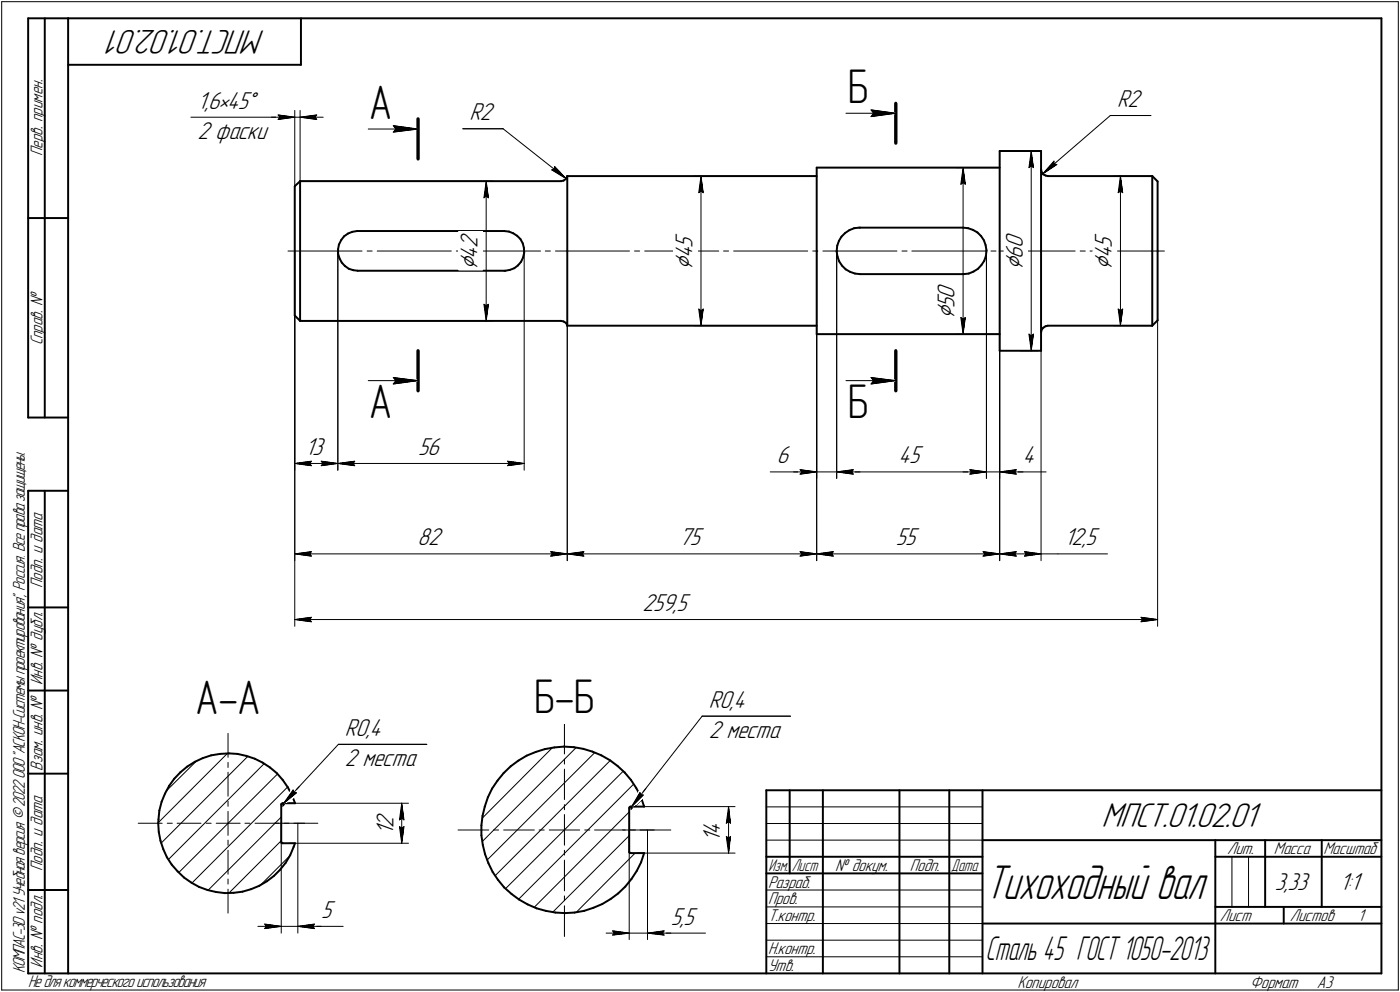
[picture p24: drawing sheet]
<svg xmlns="http://www.w3.org/2000/svg" width="421mm" height="298mm" viewBox="0 0 421 298" stroke-linecap="round" stroke-linejoin="round" font-family="sans-serif">
<defs><g id="words">
<text font-size="15.3" x="296.3" y="270.1">Тихоходный вал</text>
<g font-size="14.6">
<text x="110.9" y="35.7">А</text>
<text x="255" y="31">Б</text>
<text x="110.9" y="125.6">А</text>
<text x="255" y="125.6">Б</text>
<text x="58.7" y="214.7">А-А</text>
<text x="160.6" y="214.3">Б-Б</text>
</g>
<g font-size="10.9">
<text x="79.7" y="9" transform="rotate(-180 79.7 9)">МПСТ.01.02.01</text>
<text x="331.3" y="248.5">МПСТ.01.02.01</text>
</g>
<text font-size="10.6" x="296.4" y="288.5">Сталь 45 ГОСТ 1050-2013</text>
<g font-size="8.5">
<text x="143.6" y="81.2" transform="rotate(-90 143.6 81.2)">Ç</text>
<text x="208.3" y="81" transform="rotate(-90 208.3 81)">Ç</text>
<text x="307.6" y="81.2" transform="rotate(-90 307.6 81.2)">Ç</text>
<text x="334.4" y="81" transform="rotate(-90 334.4 81)">Ç</text>
<text x="287.1" y="96" transform="rotate(-90 287.1 96)">Ç</text>
</g>
<g font-size="7.8">
<text x="59.4" y="32.7">1,6•45Å</text>
<text x="336" y="32.1">R2</text>
<text x="59.4" y="41.8">2 фаски</text>
<text x="141.2" y="36.2">R2</text>
<text x="143.6" y="77.8" transform="rotate(-90 143.6 77.8)">4</text>
<text x="143.6" y="74.6" transform="rotate(-90 143.6 74.6)">2</text>
<text x="208.3" y="77.6" transform="rotate(-90 208.3 77.6)">4</text>
<text x="208.3" y="74.4" transform="rotate(-90 208.3 74.4)">5</text>
<text x="307.6" y="77.8" transform="rotate(-90 307.6 77.8)">6</text>
<text x="307.6" y="74.6" transform="rotate(-90 307.6 74.6)">0</text>
<text x="334.4" y="77.6" transform="rotate(-90 334.4 77.6)">4</text>
<text x="334.4" y="74.4" transform="rotate(-90 334.4 74.4)">5</text>
<text x="287.1" y="89.8" transform="rotate(-90 287.1 89.8)">0</text>
<text x="287.1" y="92.6" transform="rotate(-90 287.1 92.6)">5</text>
<text x="91.8" y="136.7">13</text>
<text x="125.8" y="136.7">56</text>
<text x="233.7" y="139.3">6</text>
<text x="270.3" y="139.3">45</text>
<text x="307.6" y="139.3">4</text>
<text x="125.6" y="163.9">82</text>
<text x="204.3" y="163.9">75</text>
<text x="269.5" y="163.9">55</text>
<text x="320.1" y="163.9">12,5</text>
<text x="193.2" y="183.7">259,5</text>
<text x="213.2" y="212.7">R0,4</text>
<text x="103.7" y="221.1">R0,4</text>
<text x="213.2" y="221.8">2 места</text>
<text x="103.7" y="230.3">2 места</text>
<text x="118.3" y="251" transform="rotate(-90 118.3 251)">1</text>
<text x="118.3" y="248.8" transform="rotate(-90 118.3 248.8)">2</text>
<text x="216.5" y="250.8" transform="rotate(-90 216.5 250.8)">4</text>
<text x="216.5" y="253" transform="rotate(-90 216.5 253)">1</text>
<text x="383.4" y="267.5">3,33</text>
<text x="402.9" y="267.5">1:1</text>
<text x="96.6" y="275.8">5</text>
<text x="201.8" y="277.8">5,5</text>
</g>
<g font-size="5.4">
<text x="12.8" y="46.9" transform="rotate(-90 12.8 46.9)">Перв. примен.</text>
<text x="12.8" y="103.8" transform="rotate(-90 12.8 103.8)">Справ. №</text>
<text x="12.8" y="176.7" transform="rotate(-90 12.8 176.7)">Подп. и дата</text>
<text x="12.8" y="205.8" transform="rotate(-90 12.8 205.8)">Инв. № дубл.</text>
<text x="12.8" y="231.6" transform="rotate(-90 12.8 231.6)">Взам. инв. №</text>
<text x="369.1" y="256.8">Лит.</text>
<text x="383.1" y="256.8">Масса</text>
<text x="398" y="256.8">Масштаб</text>
<text x="12.8" y="261.7" transform="rotate(-90 12.8 261.7)">Подп. и дата</text>
<text x="251.2" y="261.8">№ докум.</text>
<text x="273.6" y="261.8">Подп.</text>
<text x="231" y="266.8">Разраб.</text>
<text x="231" y="271.8">Пров.</text>
<text x="231" y="276.8">Т.контр.</text>
<text x="366.9" y="276.8">Лист</text>
<text x="387.9" y="276.8">Листов</text>
<text x="408.4" y="276.8">1</text>
<text x="231" y="286.8">Н.контр.</text>
<text x="7.5" y="292.5" transform="rotate(-90 7.5 292.5)">КОМПАС-3Dv21 Учебнаяверсия©2022ООО&quot;АСКОН-Системыпроектирования&quot;, Россия. Всеправазащищены.</text>
<text x="12.8" y="290.8" transform="rotate(-90 12.8 290.8)">Инв. № подл.</text>
<text x="231" y="291.8">Утв.</text>
<text x="8.5" y="296.7">Недлякоммерческогоиспользования</text>
<text x="306" y="296.8">Копировал</text>
<text x="376" y="296.8">Формат</text>
<text x="396" y="296.8">A3</text>
</g>
<g font-size="5.3">
<text x="231.1" y="261.8">Изм.</text>
<text x="238.1" y="261.8">Лист</text>
<text x="286.1" y="261.8">Дата</text>
</g>
</g></defs>
<g fill="none" stroke="#000" stroke-width=".59">
<path d="M8.5 5.5v120zM8.5 5.5h12zM13.5 5.5v120zM20.5 5.5v287zM20.5 5.5h395zM20.5 19.5h70zM90.5 5.5v14zM415.5 5.5v287zM88.6 56l1.7-1.6zM88.6 56v38.8zM90.3 54.4h78.4zM90.3 54.4v42z"/>
<path d="M168.7 54.4l.8-.1zM169.5 54.3l.7-.5zM170.6 52.9h75zM170.6 53.1l-.4 .7zM170.6 52.9v.2zM170.6 52.9v22.5zM245.6 50.4v25zM245.6 50.4h55.1zM300.7 45.4v30zM300.7 45.4h12.4zM313.1 45.4v30zM313.1 50.9l.2 .8z"/>
<path d="M313.3 51.7l.5 .7zM313.8 52.4l.7 .3zM314.5 52.7l.6 .2zM315.1 52.9h31.4zM346.5 52.9v22.5zM346.5 52.9l1.6 1.6zM348.1 54.5v20.9zM8.5 65.5h12zM101.7 76.3l.4 1.3zM101.7 74.8v1.5zM101.9 73.5l-.2 1.3zM102.1 77.6l.7 1.3z"/>
<path d="M102.6 72.1l-.7 1.4zM102.8 78.9l.9 1zM103.5 71l-.9 1.1zM103.5 71l1.1-.8zM103.7 79.9l1.2 .9zM104.6 70.2l1.3-.5zM105.9 69.7l1.5-.3zM107.4 69.4h.2zM107.6 69.4h44zM151.6 69.4l1.5 .2zM153.1 69.6l1.2 .5zM154.3 70.1l1.2 .8z"/>
<path d="M155.5 70.9l1 1zM156.5 71.9l.7 1.3zM156.7 78.7l-.9 1.1zM157.2 73.2l.4 1.3zM157.3 77.4l-.6 1.3zM157.6 74.5v1.4zM157.6 75.9l-.3 1.5zM170.6 75.4v22.5zM245.6 75.4v25zM251.6 75.6l.3 1.5zM251.6 75.4v.2zM251.8 73.8l-.2 1.6z"/>
<path d="M251.9 77.1l.5 1.5zM252.3 72.4l-.5 1.4zM252.4 78.6l.8 1.2zM253.1 71.1l-.8 1.3zM253.1 71.1l1.1-1.1zM253.2 79.8l1.1 1.1zM254.2 70l1.2-.8zM255.4 69.2l1.5-.6zM256.9 68.6l1.5-.2zM258.4 68.4h.3zM258.7 68.4h30.9zM289.6 68.4l1.6 .2z"/>
<path d="M291.2 68.6l1.4 .5zM292.6 69.1l1.4 .7zM294 69.8l1.1 1.2zM295.1 71l.8 1.2zM295.1 79.7l-1 1.1zM295.9 72.2l.5 1.5zM296 78.4l-.9 1.3zM296.4 73.7l.3 1.5zM296.5 77l-.5 1.4zM296.7 75.2v.2zM296.7 75.4l-.2 1.6zM300.7 75.4v30z"/>
<path d="M313.1 75.4v30zM346.5 75.4v22.5zM348.1 75.4v20.9zM88.6 94.8l1.7 1.6zM90.3 96.4h78.4zM104.9 80.8l1.4 .4zM106.3 81.2l1.3 .2zM107.6 81.4h44zM151.6 81.4h.4zM152 81.4l1.3-.3zM153.3 81.1l1.4-.5zM154.7 80.6l1.1-.8z"/>
<path d="M168.7 96.4l.8 .2zM169.5 96.6l.7 .4zM170.2 97l.4 .7zM170.6 97.9h75zM170.6 97.7v.2zM254.3 80.9l1.4 .8zM255.7 81.7l1.4 .5zM257.1 82.2l1.6 .2zM258.7 82.4h30.9zM289.6 82.4h.2zM289.8 82.4l1.5-.2zM291.3 82.2l1.5-.6z"/>
<path d="M292.8 81.6l1.3-.8zM313.3 99.1l-.2 .8zM313.8 98.5l-.5 .6zM313.8 98.5l.7-.5zM314.5 98l.6-.1zM315.1 97.9h31.4zM346.5 97.9l1.6-1.6zM245.6 100.4h55.1zM300.7 105.4h12.4zM8.5 125.5h12zM8.5 147.5v145zM8.5 147.5h12z"/>
<path d="M13.5 147.5v145zM8.5 182.5h12zM8.5 207.5h12zM8.5 232.5h12zM49.6 238.5l-1 2.5zM50.9 236.1l-1.3 2.4zM52.4 234l-1.5 2.1zM54.3 232.1l2-1.7zM54.3 232.1l-1.9 1.9zM56.3 230.4l2.3-1.5zM58.6 228.9l2.4-1.1zM61 227.8l2.5-.8z"/>
<path d="M63.5 227l2.6-.4zM66.1 226.6l2.7-.2zM68.8 226.4l2.7 .2zM71.5 226.6l2.6 .6zM74.1 227.2l2.5 .8zM76.6 228l2.4 1.2zM79 229.2l2.2 1.4zM81.2 230.6l2 1.7zM83.2 232.3l1.8 2.1zM85 234.4l1.5 2.2zM86.5 236.6l1.3 2.3zM87.8 238.9l.9 2.5z"/>
<path d="M146.7 239.6l-.9 2.8zM148 237l-1.3 2.6zM149.6 234.6l-1.6 2.4zM151.5 232.3l-1.9 2.3zM151.5 232.3l2.1-2zM153.6 230.3l2.3-1.7zM155.9 228.6l2.5-1.5zM158.4 227.1l2.7-1.1zM161.1 226l2.7-.9zM163.8 225.1l2.9-.5zM166.7 224.6l2.9-.2zM169.6 224.4l3 .1z"/>
<path d="M172.6 224.5l2.8 .5zM175.4 225l2.8 .9zM178.2 225.9l2.6 1.1zM180.8 227l2.6 1.4zM183.4 228.4l2.4 1.8zM185.8 230.2l2.1 2zM187.9 232.2l1.8 2.2zM189.7 234.4l1.6 2.4zM191.3 236.8l1.4 2.6zM192.7 239.4l.9 2.7zM230.5 237.5h185zM230.5 237.5v55z"/>
<path d="M237.5 237.5v25zM247.5 237.5v55zM270.5 237.5v55zM285.5 237.5v55zM295.5 237.5v55zM47.6 247.4l.2 2.6zM47.7 246.2l-.1 1.2zM47.8 250l.5 2.6zM47.9 243.6l-.2 2.6zM48.3 252.6l.8 2.6zM48.6 241l-.7 2.6zM49.1 255.2l1.1 2.4z"/>
<path d="M50.2 257.6l1.4 2.2zM51.6 259.8l1.8 2.1zM84.6 241.8v11.2zM84.6 253l.1 .3zM84.7 241.6l.3-.2zM84.7 241.6l-.1 .2zM84.7 253.3l.3 .1zM85 241.4h3.7zM85 253.4h3.7zM85.9 259.2l-1.7 2.2zM87.3 257l-1.4 2.2zM88.3 254.5l-1 2.5z"/>
<path d="M88.7 253.4l-.4 1.1zM144.8 251l.4 2.9zM144.8 248.1v2.9zM145.1 245.2l-.3 2.9zM145.2 253.9l.7 2.8zM145.8 242.4l-.7 2.8zM145.9 256.7l1 2.7zM146.9 259.4l1.3 2.6zM189.2 242.8v13.2zM189.2 256l.2 .3zM189.4 256.3l.3 .1zM189.4 242.5l.3-.1z"/>
<path d="M189.4 242.5l-.2 .3zM189.7 256.4h4zM189.7 242.4h4zM192.8 259.2l-1.3 2.5zM193.6 242.1l.1 .3zM193.7 256.4l-.9 2.8zM230.5 257.5h65zM295.5 252.5h120zM365.5 252.5v40zM365.5 257.5h15zM380.5 252.5v20zM380.5 257.5h35z"/>
<path d="M397.5 252.5v20zM8.5 267.5h12zM53.4 261.9l2 1.8zM55.4 263.7l2.2 1.6zM57.6 265.3l2.3 1.2zM59.9 266.5l2.5 1zM62.4 267.5l2.5 .6zM64.9 268.1l2.7 .3zM67.6 268.4l2.7-.1zM70.3 268.3l2.6-.3zM72.9 268l2.6-.8zM75.5 267.2l2.5-1z"/>
<path d="M78 266.2l2.3-1.4zM80.3 264.8l2.1-1.6zM82.4 263.2l1.8-1.8zM148.2 262l1.6 2.4zM149.8 264.4l1.8 2.3zM151.6 266.7l2.2 1.9zM153.8 268.6l2.3 1.7zM156.1 270.3l2.6 1.5zM158.7 271.8l2.7 1.2zM161.4 273l2.8 .7zM164.2 273.7l2.8 .5zM167 274.2l2.9 .2z"/>
<path d="M169.9 274.4l2.9-.2zM172.8 274.2l2.9-.5zM175.7 273.7l2.8-.9zM178.5 272.8l2.6-1.1zM181.1 271.7l2.5-1.5zM183.6 270.2l2.3-1.7zM185.9 268.5l2.1-2.1zM189.9 264.2l-1.9 2.2zM191.5 261.7l-1.6 2.5zM230.5 262.5h65zM295.5 277.5h70zM365.5 277.5h50z"/>
<path d="M365.5 272.5h50zM386.1 272.5v5zM8.5 292.5h12zM20.5 292.5h395z"/>
</g>
<g fill="none" stroke="#000" stroke-width=".3">
<path d="M.5 .5v297zM.5 .5h420zM420.5 .5v297zM57.4 35.2h26.3zM81.6 35.2h7zM83.7 35.2h4.9zM83.7 34.5l4.9 .7zM83.7 34.5l.5 .7zM83.7 35.9l4.9-.7zM84.2 35.2l-.5 .7zM88.6 33.2v22.8zM88.6 35.2h1.7z"/>
<path d="M90.3 33.2v21.2zM90.3 35.2l4.9 .7zM90.3 35.2l4.9-.7zM90.3 35.2h6.9zM94.7 35.2l.5 .7zM95.2 34.5l-.5 .7zM110.7 38.8h15zM118.3 39.7l7.4-.9zM118.3 37.8l.7 1zM118.3 37.8l7.4 1zM119 38.8l-.7 .9zM139.2 38.7h12.1z"/>
<path d="M151.3 38.7l19 15zM254.4 34h15zM262 35.1l7.4-1.1zM262 33l.7 1zM262 33l7.4 1zM262.7 34l-.7 1.1zM333.9 34.7h12.2zM90.3 54.4h57.9zM145.5 59.4l.7-.5zM146.2 54.4l.7 5zM146.2 58.9l.7 .5zM146.2 54.4l-.7 5z"/>
<path d="M146.2 54.4v42zM165.9 51.1l4.4 2.6zM165.9 51.1l.8-.2zM166.8 50l-.1 .9zM166.8 50l3.5 3.7zM208.8 52.9h36.8zM210.1 57.9l.7-.5zM210.8 52.9l.7 5zM210.8 57.4l.7 .5zM210.8 52.9l-.7 5zM210.8 52.9v45zM287.6 50.4h13.1z"/>
<path d="M289 55.4l.6-.5zM289.6 50.4l.7 5zM289.6 54.9l.7 .5zM289.6 50.4l-.6 5zM289.6 50.4v50zM308.2 45.4h4.9zM309.5 50.4l.6-.5zM310.1 45.4l.7 5zM310.1 49.9l.7 .5zM310.1 45.4l-.6 5zM310.1 45.4v60zM313.6 52.2l4.2-2.8z"/>
<path d="M313.6 52.2l20.3-17.5zM317 48.4l-3.4 3.8zM317 48.4v.9zM317 49.3l.8 .1zM334.9 52.9h11.6zM336.3 57.9l.7-.5zM337 52.9l.7 5zM337 57.4l.7 .5zM337 52.9l-.7 5zM337 52.9v45zM86.6 75.4h22.3zM88.6 75.4v65.9z"/>
<path d="M101.6 75.4v65.9zM110.4 75.4h1.5zM113.5 75.4h22.2zM137.2 75.4h1.6zM140.2 75.4h22.4zM157.6 75.4v65.9zM164 75.4h1.5zM167 75.4h22.3zM190.8 75.4h1.6zM193.9 75.4h22.3zM217.6 75.4h1.5zM220.6 75.4h22.3z"/>
<path d="M244.4 75.4h1.6zM245.6 75.4v68.4zM247.5 75.4h22.2zM251.6 75.4v68.4zM271.3 75.4h1.5zM274.2 75.4h22.3zM296.7 75.4v68.4zM298 75.4h1.6zM300.7 75.4v68.4zM301.1 75.4h22.2zM324.9 75.4h1.5zM327.8 75.4h22.4z"/>
<path d="M88.6 94.8v93.4zM88.6 94.8v73.7zM90.3 96.4h57.9zM145.5 91.4l.7 5zM145.5 91.4l.7 .5zM146.2 91.9l.7-.5zM146.9 91.4l-.7 5zM170.6 97.9v70.6zM208.8 97.9h36.8zM210.1 92.9l.7 5zM210.1 92.9l.7 .5zM210.8 93.4l.7-.5z"/>
<path d="M211.5 92.9l-.7 5zM289 95.4l.6 5zM289 95.4l.6 .5zM289.6 95.9l.7-.5zM290.3 95.4l-.7 5zM334.9 97.9h11.6zM336.3 92.9l.7 5zM336.3 92.9l.7 .5zM337 93.4l.7-.5zM337.7 92.9l-.7 5zM348.1 96.3v91.9zM110.7 114.4h15z"/>
<path d="M118.3 115.4l7.4-1zM118.3 113.5l.7 .9zM118.3 113.5l7.4 .9zM119 114.4l-.7 1zM245.6 100.4v68.1zM254.4 114.4h15zM262 115.4l7.4-1zM262 113.5l.7 .9zM262 113.5l7.4 .9zM262.7 114.4l-.7 1zM287.6 100.4h13.1zM300.7 105.4v63.1z"/>
<path d="M306.9 105.4h5.3zM309.5 100.4l.6 5zM309.5 100.4l.6 .5zM310.1 100.9l.7-.5zM310.8 100.4l-.7 5zM313.1 105.4v63.1zM88.6 139.3l5-.7zM88.6 139.3l5 .7zM88.6 139.3h13zM93.1 139.3l.5 .7zM93.6 138.6l-.5 .7zM96.6 140l5-.7z"/>
<path d="M96.6 138.6l.5 .7zM96.6 138.6l5 .7zM97.1 139.3l-.5 .7zM101.6 139.3l5.1-.7zM101.6 139.3l5.1 .7zM101.6 139.3h56zM106.2 139.3l.5 .7zM106.7 138.6l-.5 .7zM152.7 140l4.9-.7zM152.7 138.6l.5 .7zM152.7 138.6l4.9 .7zM153.2 139.3l-.5 .7z"/>
<path d="M231.6 141.8h9zM238.7 141.8h6.9zM240.6 141.8h5zM240.6 141.1l5 .7zM240.6 141.1l.5 .7zM240.6 142.5l5-.7zM241.1 141.8l-.5 .7zM245.6 141.8h6zM251.6 141.8l5 .7zM251.6 141.8l5-.7zM251.6 141.8h7.1zM251.6 141.8h45.1z"/>
<path d="M256.1 141.8l.5 .7zM256.6 141.1l-.5 .7zM289.6 141.8h7.1zM291.7 141.1l5 .7zM291.7 141.1l.4 .7zM291.7 142.5l5-.7zM292.1 141.8l-.4 .7zM296.7 141.8h4zM300.7 141.8h4.9zM300.7 141.8l4.9 .7zM300.7 141.8l4.9-.7zM300.7 141.8h7z"/>
<path d="M305.1 141.8l.5 .7zM305.6 141.8h9zM305.6 141.1l-.5 .7zM88.6 166.5l5-.7zM88.6 166.5l5 .6zM88.6 166.5h82zM93.1 166.5l.5 .6zM93.6 165.8l-.5 .7zM165.6 167.1l5-.6zM165.6 165.8l.5 .7zM165.6 165.8l5 .7zM166.1 166.5l-.5 .6z"/>
<path d="M170.6 166.5l5-.7zM170.6 166.5l5 .6zM170.6 166.5h75zM175.2 166.5l.4 .6zM175.6 165.8l-.4 .7zM240.6 167.1l5-.6zM240.6 165.8l.5 .7zM240.6 165.8l5 .7zM241.1 166.5l-.5 .6zM245.6 166.5l5-.7zM245.6 166.5l5 .6zM245.6 166.5h55.1z"/>
<path d="M250.1 166.5l.5 .6zM250.6 165.8l-.5 .7zM295.7 167.1l5-.6zM295.7 165.8l.5 .7zM295.7 165.8l5 .7zM296.2 166.5l-.5 .6zM300.7 166.5l4.9-.7zM300.7 166.5l4.9 .6zM300.7 166.5h12.4zM305.1 166.5l.5 .6zM305.6 165.8l-.5 .7zM308.1 167.1l5-.6z"/>
<path d="M308.1 165.8l.5 .7zM308.1 165.8l5 .7zM308.6 166.5l-.5 .6zM313.1 166.5h5.1zM318.2 166.5h14.9zM88.6 186.2l5-.7zM88.6 186.2l5 .7zM88.6 186.2h259.5zM93.1 186.2l.5 .7zM93.6 185.5l-.5 .7zM343.2 186.9l4.9-.7zM343.2 185.5l.5 .7z"/>
<path d="M343.2 185.5l4.9 .7zM343.7 186.2l-.5 .7zM169.8 217.4v9.2zM211.2 215.2l-21.3 27.3zM211.2 215.2h26.5zM50 237.7l9-8.9zM68.6 220.4v7.2zM68.6 229.1v1.5zM68.6 232.1v7.2zM86.5 236.5l-28.8 28.8zM88.1 237.4l.2 .8zM88.1 237.4l-2.8 4.1z"/>
<path d="M88.3 238.2l.9 .1zM90 236.4l-4.7 5.1zM101.8 223.7l-16.5 17.8zM101.8 223.7h26.6zM166.2 224.6l-21.2 21.3zM169.8 228.1v1.5zM169.8 231.1v9.2zM192.4 238.2l.3 .7zM192.4 238.2l-2.5 4.3zM192.7 238.9h.8zM194.2 237l-4.3 5.5zM41.6 247.4h7.2z"/>
<path d="M47.6 247.2l20.8-20.8zM48.4 253.4l26.2-26.2zM50.3 247.4h1.5zM50.6 258.3l28.9-28.9zM53.3 247.4h7.2zM62 247.4h1.5zM65 247.4h3.6zM68.6 247.4h3.6zM68.6 255.5v7.2zM68.6 252.5v1.5zM68.6 247.4v3.6zM68.6 240.8v1.5z"/>
<path d="M68.6 243.8v3.6zM73.7 247.4h1.5zM76.7 247.4h7.2zM82.5 247.4h9.1zM84.6 247.4v33zM85 241.4l.3 .2zM85 242.2l.3-.1zM85.3 241.6l.1 .2zM85.3 241.5l3.9-3.2zM85.3 241.5l-.3 .3zM85.4 247.4h1.5zM85.4 241.8l-.1 .3z"/>
<path d="M86.9 241.4h36zM86.9 253.4h36zM88.4 247.4h7.2zM89.6 247.4v33zM120.1 246.4l.7-.5zM120.1 248.4l.7 5zM120.1 248.4l.7 .5zM120.8 241.4l.7 5zM120.8 245.9l.7 .5zM120.8 241.4l-.7 5zM120.8 248.9l.7-.5zM120.8 241.4v12z"/>
<path d="M121.5 248.4l-.7 5zM137.8 249.4h9.2zM145 252.9l28.3-28.3zM146.5 258.5l32.4-32.4zM148.4 249.4h1.5zM151.5 249.4h9.2zM162.1 249.4h1.6zM165.2 249.4h4.6zM169.8 249.4h4.5zM169.8 258.5v9.2zM169.8 255.5v1.5zM169.8 249.4v4.6z"/>
<path d="M169.8 241.8v1.5zM169.8 244.8v4.6zM175.9 249.4h1.5zM178.8 249.4h9.2zM187.3 249.4h9.5zM189.2 244l-28.6 28.7zM189.2 249.4v33zM189.6 249.4h1.5zM189.7 242.4l.2 .1zM189.7 243.2l.2-.1zM189.9 242.5l.2 .3zM189.9 242.5l3.6-3.6z"/>
<path d="M189.9 242.5l-.2 .3zM190.1 242.8l-.2 .3zM190.9 242.4l2.1-2.1zM191 256.4l-17.7 17.8zM191.7 256.4h29.4zM192.5 249.4h9.3zM193.7 242.4h27.4zM194.7 249.4v33zM218.4 247.4l.7-.5zM218.4 251.4l.7 5zM218.4 251.4l.7 .5zM219.1 242.4l.6 5z"/>
<path d="M219.1 246.9l.6 .5zM219.1 242.4l-.7 5zM219.1 251.9l.6-.5zM219.1 242.4v14zM219.7 251.4l-.6 5zM230.5 247.5h65zM230.5 252.5h65zM230.5 242.5h65zM370.5 257.5v15zM375.5 257.5v15zM53.8 262.2l29.7-29.6zM62.6 267.5l22-22z"/>
<path d="M68.6 267.2v7.2zM68.6 264.2v1.5zM68.8 268.4l15.8-15.8zM77.6 278.4h7zM78.2 266.1l9.1-9.1zM79.6 277.7l5 .7zM79.6 277.7l.5 .7zM79.6 279.1l5-.7zM80.1 278.4l-.5 .7zM84.6 278.4h5zM89.6 278.4h5zM89.6 278.4l5 .7z"/>
<path d="M89.6 278.4l5-.7zM89.6 278.4h7zM94.1 278.4l.5 .7zM94.6 278.4h8.6zM94.6 277.7l-.5 .7zM148.9 263.1l34.7-34.6zM152.1 267l35.4-35.3zM156 270.3l34.6-34.7zM166.2 274.2l23-23.1zM169.8 272.2v9.2zM169.8 269.2v1.5zM184.2 279.7l5 .7z"/>
<path d="M184.2 279.7l.5 .7zM199.7 279.7l-.5 .7zM230.5 267.5h65zM230.5 272.5h65zM230.5 277.5h65zM.5 297.5h420zM182.3 280.4h6.9zM184.2 281l5-.6zM184.7 280.4l-.5 .6zM189.2 280.4h5.5zM194.7 280.4h5zM194.7 280.4l5 .6z"/>
<path d="M194.7 280.4l5-.7zM194.7 280.4h7.1zM199.2 280.4l.5 .6zM199.7 280.4h12.5zM230.5 282.5h65zM230.5 287.5h65z"/>
</g>
<path d="M125.7 35.7v12.1zM269.4 31.1v11.9zM125.7 105.4v12zM269.4 105.4v12z" fill="none" stroke="#000" stroke-width="1"/>
<g fill="#fff" stroke="#fff" stroke-width=".3">
<path d="M137.9 69.6h7.3zM137.9 69.7h7.3zM137.9 69.8h7.3zM137.9 69.8h7.3zM137.9 69.9h7.3zM137.9 70h7.3zM137.9 70.1h7.3zM137.9 70.2h7.3zM137.9 70.3h7.3zM137.9 70.4h7.3zM137.9 70.4h7.3zM137.9 70.5h7.3zM137.9 70.6h7.3zM137.9 70.7h7.3zM137.9 70.8h7.3zM137.9 70.9h7.3zM137.9 71h7.3zM137.9 71h7.3zM137.9 71.1h7.3zM137.9 71.2h7.3zM137.9 71.3h7.3zM137.9 71.4h7.3zM137.9 71.5h7.3zM137.9 71.5h7.3zM137.9 71.6h7.3zM137.9 71.7h7.3zM137.9 71.8h7.3zM137.9 71.9h7.3zM137.9 72h7.3zM137.9 72.1h7.3zM137.9 72.1h7.3zM137.9 72.2h7.3zM137.9 72.3h7.3zM137.9 72.4h7.3zM137.9 72.5h7.3zM137.9 72.6h7.3zM137.9 72.6h7.3zM137.9 72.7h7.3zM137.9 72.8h7.3zM137.9 72.9h7.3zM137.9 73h7.3zM137.9 73.1h7.3zM137.9 73.2h7.3zM137.9 73.2h7.3zM137.9 73.3h7.3zM137.9 73.4h7.3zM137.9 73.5h7.3zM137.9 73.6h7.3zM137.9 73.7h7.3zM137.9 73.7h7.3zM137.9 73.8h7.3zM137.9 73.9h7.3zM137.9 74h7.3zM137.9 74.1h7.3zM137.9 74.2h7.3zM137.9 74.3h7.3zM137.9 74.3h7.3zM137.9 74.4h7.3zM137.9 74.5h7.3zM137.9 74.6h7.3zM137.9 74.7h7.3zM137.9 74.8h7.3zM137.9 74.8h7.3zM137.9 74.9h7.3zM137.9 75h7.3zM137.9 75.1h7.3zM137.9 75.2h7.3zM137.9 75.3h7.3zM137.9 75.4h7.3zM137.9 75.4h7.3zM137.9 75.5h7.3zM137.9 75.6h7.3zM137.9 75.7h7.3zM137.9 75.8h7.3zM137.9 75.9h7.3zM137.9 75.9h7.3zM137.9 76h7.3zM137.9 76.1h7.3zM137.9 76.2h7.3zM137.9 76.3h7.3zM137.9 76.4h7.3zM137.9 76.5h7.3zM137.9 76.5h7.3zM137.9 76.6h7.3zM137.9 76.7h7.3zM137.9 76.8h7.3zM137.9 76.9h7.3zM137.9 77h7.3zM137.9 77h7.3zM137.9 77.1h7.3zM137.9 77.2h7.3zM137.9 77.3h7.3zM137.9 77.4h7.3zM137.9 77.5h7.3zM137.9 77.6h7.3zM137.9 77.6h7.3zM137.9 77.7h7.3zM137.9 77.8h7.3zM137.9 77.9h7.3zM137.9 78h7.3zM137.9 78.1h7.3zM137.9 78.1h7.3zM137.9 78.2h7.3zM137.9 78.3h7.3zM137.9 78.4h7.3zM137.9 78.5h7.3zM137.9 78.6h7.3zM137.9 78.7h7.3zM137.9 78.7h7.3zM137.9 78.8h7.3zM137.9 78.9h7.3zM137.9 79h7.3zM137.9 79.1h7.3zM137.9 79.2h7.3zM137.9 79.2h7.3zM137.9 79.3h7.3zM137.9 79.4h7.3zM137.9 79.5h7.3zM137.9 79.6h7.3zM137.9 79.7h7.3zM137.9 79.8h7.3zM137.9 79.8h7.3zM137.9 79.9h7.3zM137.9 80h7.3zM137.9 80.1h7.3zM137.9 80.2h7.3zM137.9 80.3h7.3zM137.9 80.3h7.3zM137.9 80.4h7.3zM137.9 80.5h7.3zM137.9 80.6h7.3zM137.9 80.7h7.3zM137.9 80.8h7.3zM137.9 80.9h7.3zM137.9 80.9h7.3zM137.9 81h7.3zM137.9 81.1h7.3z"/>
<path d="M146.1 54.7h.3zM146.1 54.8h.3zM146 54.9h.5zM146 54.9h.5zM146 55h.5zM146 55.1h.6zM146 55.2h.6zM145.9 55.3h.7zM145.9 55.4h.7zM145.8 55.5h.9zM145.8 55.5h.9zM145.7 55.6h1zM145.7 55.7h1.1zM145.7 55.8h1.1zM145.6 55.9h1.3zM145.6 56h1.3zM145.5 56h1.5zM145.5 56.1h1.5zM145.5 56.2h1.5zM145.5 56.3h1.6zM145.5 56.4h1.6zM145.5 56.5h1.6zM145.5 56.6h1.6zM145.5 56.6h1.6zM145.5 56.7h1.6zM145.5 56.8h1.6zM145.4 56.9h1.7zM145.4 57h1.8zM145.4 57.1h1.8zM145.4 57.1h1.8zM145.4 57.2h1.8zM145.4 57.3h1.8zM145.4 57.4h1.8zM145.3 57.5h1.9zM145.3 57.6h1.9zM145.3 57.7h1.9zM145.3 57.7h1.9zM145.3 57.8h1.9zM145.3 57.9h1.9zM145.3 58h1.9zM145.2 58.1h2zM145.2 58.2h2zM145.2 58.3h2zM145.2 58.3h2zM145.2 58.4h2.1zM145.2 58.5h2.1zM145.2 58.6h2.1zM145.1 58.7h2.2zM145.1 58.8h2.2zM145.1 58.8h2.2zM145.1 58.9h2.2zM145.1 59h2.2zM145.1 59.1h2.2zM145.1 59.2h2.3zM145 59.3h2.4zM145 59.4h2.4zM145 59.4h2.4zM145 59.5h2.4zM145 59.6h2.4zM145 59.7h2.4zM145 59.8h2.4z"/>
<path d="M144.9 90.9h2.5zM145 91h2.4zM145 91.1h2.4zM145 91.2h2.4zM145 91.3h2.4zM145 91.4h2.4zM145 91.4h2.4zM145 91.5h2.4zM145.1 91.6h2.3zM145.1 91.7h2.2zM145.1 91.8h2.2zM145.1 91.9h2.2zM145.1 91.9h2.2zM145.1 92h2.2zM145.1 92.1h2.2zM145.2 92.2h2.1zM145.2 92.3h2.1zM145.2 92.4h2.1zM145.2 92.5h2zM145.2 92.5h2zM145.2 92.6h2zM145.2 92.7h2zM145.3 92.8h1.9zM145.3 92.9h1.9zM145.3 93h1.9zM145.3 93h1.9zM145.3 93.1h1.9zM145.3 93.2h1.9zM145.3 93.3h1.9zM145.4 93.4h1.8zM145.4 93.5h1.8zM145.4 93.6h1.8zM145.4 93.6h1.8zM145.4 93.7h1.8zM145.4 93.8h1.8zM145.4 93.9h1.7zM145.5 94h1.6zM145.5 94.1h1.6zM145.5 94.1h1.6zM145.5 94.2h1.6zM145.5 94.3h1.6zM145.5 94.4h1.6zM145.5 94.5h1.6zM145.5 94.6h1.5zM145.5 94.7h1.5zM145.5 94.7h1.5zM145.6 94.8h1.3zM145.6 94.9h1.3zM145.7 95h1.1zM145.7 95.1h1.1zM145.7 95.2h1.1zM145.8 95.2h.9zM145.8 95.3h.9zM145.9 95.4h.7zM145.9 95.5h.7zM145.9 95.6h.7zM146 95.7h.6zM146 95.8h.6zM146 95.8h.5zM146 95.9h.5zM146 96h.5zM146.1 96.1h.3zM146.1 96.2h.3z"/>
<path d="M202.6 69.8h7.2zM202.6 69.8h7.2zM202.6 69.9h7.2zM202.6 70h7.2zM202.6 70.1h7.2zM202.6 70.2h7.2zM202.6 70.3h7.2zM202.6 70.4h7.2zM202.6 70.4h7.2zM202.6 70.5h7.2zM202.6 70.6h7.2zM202.6 70.7h7.2zM202.6 70.8h7.2zM202.6 70.9h7.2zM202.6 71h7.2zM202.6 71h7.2zM202.6 71.1h7.2zM202.6 71.2h7.2zM202.6 71.3h7.2zM202.6 71.4h7.2zM202.6 71.5h7.2zM202.6 71.5h7.2zM202.6 71.6h7.2zM202.6 71.7h7.2zM202.6 71.8h7.2zM202.6 71.9h7.2zM202.6 72h7.2zM202.6 72.1h7.2zM202.6 72.1h7.2zM202.6 72.2h7.2zM202.6 72.3h7.2zM202.6 72.4h7.2zM202.6 72.5h7.2zM202.6 72.6h7.2zM202.6 72.6h7.2zM202.6 72.7h7.2zM202.6 72.8h7.2zM202.6 72.9h7.2zM202.6 73h7.2zM202.6 73.1h7.2zM202.6 73.2h7.2zM202.6 73.2h7.2zM202.6 73.3h7.2zM202.6 73.4h7.2zM202.6 73.5h7.2zM202.6 73.6h7.2zM202.6 73.7h7.2zM202.6 73.7h7.2zM202.6 73.8h7.2zM202.6 73.9h7.2zM202.6 74h7.2zM202.6 74.1h7.2zM202.6 74.2h7.2zM202.6 74.3h7.2zM202.6 74.3h7.2zM202.6 74.4h7.2zM202.6 74.5h7.2zM202.6 74.6h7.2zM202.6 74.7h7.2zM202.6 74.8h7.2zM202.6 74.8h7.2zM202.6 74.9h7.2zM202.6 75h7.2zM202.6 75.1h7.2zM202.6 75.2h7.2zM202.6 75.3h7.2zM202.6 75.4h7.2zM202.6 75.4h7.2zM202.6 75.5h7.2zM202.6 75.6h7.2zM202.6 75.7h7.2zM202.6 75.8h7.2zM202.6 75.9h7.2zM202.6 75.9h7.2zM202.6 76h7.2zM202.6 76.1h7.2zM202.6 76.2h7.2zM202.6 76.3h7.2zM202.6 76.4h7.2zM202.6 76.5h7.2zM202.6 76.5h7.2zM202.6 76.6h7.2zM202.6 76.7h7.2zM202.6 76.8h7.2zM202.6 76.9h7.2zM202.6 77h7.2zM202.6 77h7.2zM202.6 77.1h7.2zM202.6 77.2h7.2zM202.6 77.3h7.2zM202.6 77.4h7.2zM202.6 77.5h7.2zM202.6 77.6h7.2zM202.6 77.6h7.2zM202.6 77.7h7.2zM202.6 77.8h7.2zM202.6 77.9h7.2zM202.6 78h7.2zM202.6 78.1h7.2zM202.6 78.1h7.2zM202.6 78.2h7.2zM202.6 78.3h7.2zM202.6 78.4h7.2zM202.6 78.5h7.2zM202.6 78.6h7.2zM202.6 78.7h7.2zM202.6 78.7h7.2zM202.6 78.8h7.2zM202.6 78.9h7.2zM202.6 79h7.2zM202.6 79.1h7.2zM202.6 79.2h7.2zM202.6 79.2h7.2zM202.6 79.3h7.2zM202.6 79.4h7.2zM202.6 79.5h7.2zM202.6 79.6h7.2zM202.6 79.7h7.2zM202.6 79.8h7.2zM202.6 79.8h7.2zM202.6 79.9h7.2zM202.6 80h7.2zM202.6 80.1h7.2zM202.6 80.2h7.2zM202.6 80.3h7.2zM202.6 80.3h7.2zM202.6 80.4h7.2zM202.6 80.5h7.2zM202.6 80.6h7.2zM202.6 80.7h7.2zM202.6 80.8h7.2zM202.6 80.9h7.2zM202.6 80.9h7.2z"/>
<path d="M210.7 53.2h.3zM210.7 53.3h.3zM210.7 53.3h.4zM210.7 53.4h.4zM210.6 53.5h.5zM210.6 53.6h.6zM210.6 53.7h.6zM210.5 53.8h.7zM210.5 53.8h.7zM210.4 53.9h.9zM210.4 54h.9zM210.3 54.1h1zM210.3 54.2h1.1zM210.3 54.3h1.1zM210.2 54.4h1.3zM210.2 54.4h1.3zM210.1 54.5h1.5zM210.1 54.6h1.5zM210.1 54.7h1.5zM210.1 54.8h1.6zM210.1 54.9h1.6zM210.1 54.9h1.6zM210.1 55h1.6zM210.1 55.1h1.6zM210.1 55.2h1.6zM210.1 55.3h1.6zM210.1 55.4h1.7zM210 55.5h1.8zM210 55.5h1.8zM210 55.6h1.8zM210 55.7h1.8zM210 55.8h1.8zM210 55.9h1.8zM210 56h1.8zM210 56h1.8zM210 56.1h1.8zM209.9 56.2h1.9zM209.9 56.3h1.9zM209.9 56.4h1.9zM209.9 56.5h1.9zM209.9 56.6h1.9zM209.9 56.6h2zM209.9 56.7h2zM209.9 56.8h2zM209.9 56.9h2zM209.8 57h2.1zM209.8 57.1h2.1zM209.8 57.1h2.1zM209.8 57.2h2.2zM209.8 57.3h2.2zM209.8 57.4h2.2zM209.8 57.5h2.2zM209.8 57.6h2.2zM209.8 57.7h2.2zM209.7 57.7h2.3zM209.7 57.8h2.4zM209.7 57.9h2.4zM209.7 58h2.4zM209.7 58.1h2.4zM209.7 58.2h2.4zM209.7 58.3h2.4zM209.7 58.3h2.4z"/>
<path d="M209.6 92.4h2.5zM209.7 92.5h2.4zM209.7 92.5h2.4zM209.7 92.6h2.4zM209.7 92.7h2.4zM209.7 92.8h2.4zM209.7 92.9h2.4zM209.7 93h2.4zM209.7 93h2.3zM209.8 93.1h2.2zM209.8 93.2h2.2zM209.8 93.3h2.2zM209.8 93.4h2.2zM209.8 93.5h2.2zM209.8 93.6h2.2zM209.8 93.6h2.1zM209.8 93.7h2.1zM209.8 93.8h2.1zM209.9 93.9h2zM209.9 94h2zM209.9 94.1h2zM209.9 94.1h2zM209.9 94.2h1.9zM209.9 94.3h1.9zM209.9 94.4h1.9zM209.9 94.5h1.9zM209.9 94.6h1.9zM210 94.7h1.8zM210 94.7h1.8zM210 94.8h1.8zM210 94.9h1.8zM210 95h1.8zM210 95.1h1.8zM210 95.2h1.8zM210 95.2h1.8zM210 95.3h1.8zM210.1 95.4h1.7zM210.1 95.5h1.6zM210.1 95.6h1.6zM210.1 95.7h1.6zM210.1 95.8h1.6zM210.1 95.8h1.6zM210.1 95.9h1.6zM210.1 96h1.6zM210.1 96.1h1.5zM210.1 96.2h1.5zM210.1 96.3h1.5zM210.2 96.4h1.3zM210.2 96.4h1.3zM210.3 96.5h1.1zM210.3 96.6h1.1zM210.3 96.7h1zM210.4 96.8h.9zM210.4 96.9h.9zM210.5 96.9h.7zM210.5 97h.7zM210.6 97.1h.6zM210.6 97.2h.6zM210.6 97.3h.5zM210.7 97.4h.4zM210.7 97.5h.4zM210.7 97.5h.3zM210.7 97.6h.3z"/>
<path d="M281.3 84.8h7.3zM281.3 84.8h7.3zM281.3 84.9h7.3zM281.3 85h7.3zM281.3 85.1h7.3zM281.3 85.2h7.3zM281.3 85.3h7.3zM281.3 85.3h7.3zM281.3 85.4h7.3zM281.3 85.5h7.3zM281.3 85.6h7.3zM281.3 85.7h7.3zM281.3 85.8h7.3zM281.3 85.9h7.3zM281.3 85.9h7.3zM281.3 86h7.3zM281.3 86.1h7.3zM281.3 86.2h7.3zM281.3 86.3h7.3zM281.3 86.4h7.3zM281.3 86.4h7.3zM281.3 86.5h7.3zM281.3 86.6h7.3zM281.3 86.7h7.3zM281.3 86.8h7.3zM281.3 86.9h7.3zM281.3 87h7.3zM281.3 87h7.3zM281.3 87.1h7.3zM281.3 87.2h7.3zM281.3 87.3h7.3zM281.3 87.4h7.3zM281.3 87.5h7.3zM281.3 87.5h7.3zM281.3 87.6h7.3zM281.3 87.7h7.3zM281.3 87.8h7.3zM281.3 87.9h7.3zM281.3 88h7.3zM281.3 88.1h7.3zM281.3 88.1h7.3zM281.3 88.2h7.3zM281.3 88.3h7.3zM281.3 88.4h7.3zM281.3 88.5h7.3zM281.3 88.6h7.3zM281.3 88.6h7.3zM281.3 88.7h7.3zM281.3 88.8h7.3zM281.3 88.9h7.3zM281.3 89h7.3zM281.3 89.1h7.3zM281.3 89.2h7.3zM281.3 89.2h7.3zM281.3 89.3h7.3zM281.3 89.4h7.3zM281.3 89.5h7.3zM281.3 89.6h7.3zM281.3 89.7h7.3zM281.3 89.7h7.3zM281.3 89.8h7.3zM281.3 89.9h7.3zM281.3 90h7.3zM281.3 90.1h7.3zM281.3 90.2h7.3zM281.3 90.3h7.3zM281.3 90.3h7.3zM281.3 90.4h7.3zM281.3 90.5h7.3zM281.3 90.6h7.3zM281.3 90.7h7.3zM281.3 90.8h7.3zM281.3 90.8h7.3zM281.3 90.9h7.3zM281.3 91h7.3zM281.3 91.1h7.3zM281.3 91.2h7.3zM281.3 91.3h7.3zM281.3 91.4h7.3zM281.3 91.4h7.3zM281.3 91.5h7.3zM281.3 91.6h7.3zM281.3 91.7h7.3zM281.3 91.8h7.3zM281.3 91.9h7.3zM281.3 91.9h7.3zM281.3 92h7.3zM281.3 92.1h7.3zM281.3 92.2h7.3zM281.3 92.3h7.3zM281.3 92.4h7.3zM281.3 92.5h7.3zM281.3 92.5h7.3zM281.3 92.6h7.3zM281.3 92.7h7.3zM281.3 92.8h7.3zM281.3 92.9h7.3zM281.3 93h7.3zM281.3 93h7.3zM281.3 93.1h7.3zM281.3 93.2h7.3zM281.3 93.3h7.3zM281.3 93.4h7.3zM281.3 93.5h7.3zM281.3 93.6h7.3zM281.3 93.6h7.3zM281.3 93.7h7.3zM281.3 93.8h7.3zM281.3 93.9h7.3zM281.3 94h7.3zM281.3 94.1h7.3zM281.3 94.1h7.3zM281.3 94.2h7.3zM281.3 94.3h7.3zM281.3 94.4h7.3zM281.3 94.5h7.3zM281.3 94.6h7.3zM281.3 94.7h7.3zM281.3 94.7h7.3zM281.3 94.8h7.3zM281.3 94.9h7.3zM281.3 95h7.3zM281.3 95.1h7.3zM281.3 95.2h7.3zM281.3 95.2h7.3zM281.3 95.3h7.3zM281.3 95.4h7.3zM281.3 95.5h7.3zM281.3 95.6h7.3zM281.3 95.7h7.3zM281.3 95.8h7.3zM281.3 95.8h7.3zM281.3 95.9h7.3z"/>
<path d="M289.6 50.6h.2zM289.6 50.7h.2zM289.5 50.8h.4zM289.5 50.9h.4zM289.4 51h.5zM289.4 51.1h.6zM289.4 51.1h.6zM289.3 51.2h.8zM289.3 51.3h.8zM289.2 51.4h1zM289.2 51.5h1zM289.1 51.6h1.1zM289.1 51.6h1.1zM289.1 51.7h1.1zM289.1 51.8h1.2zM289.1 51.9h1.2zM289 52h1.4zM289 52.1h1.4zM288.9 52.2h1.5zM288.9 52.2h1.6zM288.9 52.3h1.6zM288.9 52.4h1.6zM288.9 52.5h1.6zM288.9 52.6h1.6zM288.9 52.7h1.6zM288.9 52.7h1.6zM288.8 52.8h1.7zM288.8 52.9h1.8zM288.8 53h1.8zM288.8 53.1h1.8zM288.8 53.2h1.8zM288.8 53.3h1.8zM288.8 53.3h1.8zM288.7 53.4h1.9zM288.7 53.5h1.9zM288.7 53.6h1.9zM288.7 53.7h2zM288.7 53.8h2zM288.7 53.8h2zM288.7 53.9h2zM288.6 54h2.1zM288.6 54.1h2.1zM288.6 54.2h2.1zM288.6 54.3h2.1zM288.6 54.4h2.1zM288.6 54.4h2.1zM288.6 54.5h2.1zM288.6 54.6h2.1zM288.5 54.7h2.2zM288.5 54.8h2.2zM288.5 54.9h2.2zM288.5 54.9h2.2zM288.5 55h2.2zM288.5 55.1h2.2zM288.5 55.2h2.3zM288.5 55.3h2.3zM288.5 55.4h2.3zM288.5 55.5h2.3zM288.5 55.5h2.3zM288.5 55.6h2.3zM288.5 55.7h2.3zM288.5 55.8h2.3z"/>
<path d="M288.4 94.9h2.4zM288.5 95h2.3zM288.5 95.1h2.3zM288.5 95.2h2.3zM288.5 95.2h2.3zM288.5 95.3h2.3zM288.5 95.4h2.3zM288.5 95.5h2.3zM288.5 95.6h2.3zM288.5 95.7h2.2zM288.5 95.8h2.2zM288.5 95.8h2.2zM288.5 95.9h2.2zM288.5 96h2.2zM288.5 96.1h2.2zM288.6 96.2h2.1zM288.6 96.3h2.1zM288.6 96.4h2.1zM288.6 96.4h2.1zM288.6 96.5h2.1zM288.6 96.6h2.1zM288.6 96.7h2.1zM288.6 96.8h2.1zM288.7 96.9h2zM288.7 96.9h2zM288.7 97h2zM288.7 97.1h2zM288.7 97.2h1.9zM288.7 97.3h1.9zM288.7 97.4h1.9zM288.8 97.5h1.8zM288.8 97.5h1.8zM288.8 97.6h1.8zM288.8 97.7h1.8zM288.8 97.8h1.8zM288.8 97.9h1.8zM288.8 98h1.7zM288.9 98h1.6zM288.9 98.1h1.6zM288.9 98.2h1.6zM288.9 98.3h1.6zM288.9 98.4h1.6zM288.9 98.5h1.6zM288.9 98.6h1.6zM288.9 98.6h1.5zM289 98.7h1.4zM289 98.8h1.4zM289.1 98.9h1.2zM289.1 99h1.2zM289.1 99.1h1.1zM289.1 99.1h1.1zM289.1 99.2h1.1zM289.2 99.3h1zM289.2 99.4h1zM289.3 99.5h.8zM289.3 99.6h.8zM289.4 99.7h.6zM289.4 99.7h.6zM289.4 99.8h.5zM289.5 99.9h.4zM289.5 100h.4zM289.6 100.1h.2zM289.6 100.2h.2z"/>
<path d="M301.9 69.6h7.2zM301.9 69.7h7.2zM301.9 69.8h7.2zM301.9 69.8h7.2zM301.9 69.9h7.2zM301.9 70h7.2zM301.9 70.1h7.2zM301.9 70.2h7.2zM301.9 70.3h7.2zM301.9 70.4h7.2zM301.9 70.4h7.2zM301.9 70.5h7.2zM301.9 70.6h7.2zM301.9 70.7h7.2zM301.9 70.8h7.2zM301.9 70.9h7.2zM301.9 71h7.2zM301.9 71h7.2zM301.9 71.1h7.2zM301.9 71.2h7.2zM301.9 71.3h7.2zM301.9 71.4h7.2zM301.9 71.5h7.2zM301.9 71.5h7.2zM301.9 71.6h7.2zM301.9 71.7h7.2zM301.9 71.8h7.2zM301.9 71.9h7.2zM301.9 72h7.2zM301.9 72.1h7.2zM301.9 72.1h7.2zM301.9 72.2h7.2zM301.9 72.3h7.2zM301.9 72.4h7.2zM301.9 72.5h7.2zM301.9 72.6h7.2zM301.9 72.6h7.2zM301.9 72.7h7.2zM301.9 72.8h7.2zM301.9 72.9h7.2zM301.9 73h7.2zM301.9 73.1h7.2zM301.9 73.2h7.2zM301.9 73.2h7.2zM301.9 73.3h7.2zM301.9 73.4h7.2zM301.9 73.5h7.2zM301.9 73.6h7.2zM301.9 73.7h7.2zM301.9 73.7h7.2zM301.9 73.8h7.2zM301.9 73.9h7.2zM301.9 74h7.2zM301.9 74.1h7.2zM301.9 74.2h7.2zM301.9 74.3h7.2zM301.9 74.3h7.2zM301.9 74.4h7.2zM301.9 74.5h7.2zM301.9 74.6h7.2zM301.9 74.7h7.2zM301.9 74.8h7.2zM301.9 74.8h7.2zM301.9 74.9h7.2zM301.9 75h7.2zM301.9 75.1h7.2zM301.9 75.2h7.2zM301.9 75.3h7.2zM301.9 75.4h7.2zM301.9 75.4h7.2zM301.9 75.5h7.2zM301.9 75.6h7.2zM301.9 75.7h7.2zM301.9 75.8h7.2zM301.9 75.9h7.2zM301.9 75.9h7.2zM301.9 76h7.2zM301.9 76.1h7.2zM301.9 76.2h7.2zM301.9 76.3h7.2zM301.9 76.4h7.2zM301.9 76.5h7.2zM301.9 76.5h7.2zM301.9 76.6h7.2zM301.9 76.7h7.2zM301.9 76.8h7.2zM301.9 76.9h7.2zM301.9 77h7.2zM301.9 77h7.2zM301.9 77.1h7.2zM301.9 77.2h7.2zM301.9 77.3h7.2zM301.9 77.4h7.2zM301.9 77.5h7.2zM301.9 77.6h7.2zM301.9 77.6h7.2zM301.9 77.7h7.2zM301.9 77.8h7.2zM301.9 77.9h7.2zM301.9 78h7.2zM301.9 78.1h7.2zM301.9 78.1h7.2zM301.9 78.2h7.2zM301.9 78.3h7.2zM301.9 78.4h7.2zM301.9 78.5h7.2zM301.9 78.6h7.2zM301.9 78.7h7.2zM301.9 78.7h7.2zM301.9 78.8h7.2zM301.9 78.9h7.2zM301.9 79h7.2zM301.9 79.1h7.2zM301.9 79.2h7.2zM301.9 79.2h7.2zM301.9 79.3h7.2zM301.9 79.4h7.2zM301.9 79.5h7.2zM301.9 79.6h7.2zM301.9 79.7h7.2zM301.9 79.8h7.2zM301.9 79.8h7.2zM301.9 79.9h7.2zM301.9 80h7.2zM301.9 80.1h7.2zM301.9 80.2h7.2zM301.9 80.3h7.2zM301.9 80.3h7.2zM301.9 80.4h7.2zM301.9 80.5h7.2zM301.9 80.6h7.2zM301.9 80.7h7.2zM301.9 80.8h7.2zM301.9 80.9h7.2zM301.9 80.9h7.2zM301.9 81h7.2zM301.9 81.1h7.2z"/>
<path d="M310 45.6h.3zM310 45.7h.3zM310 45.8h.4zM310 45.9h.4zM309.9 46h.5zM309.9 46.1h.6zM309.9 46.1h.6zM309.8 46.2h.8zM309.8 46.3h.8zM309.7 46.4h.9zM309.7 46.5h.9zM309.6 46.6h1zM309.6 46.7h1.1zM309.6 46.7h1.1zM309.5 46.8h1.3zM309.5 46.9h1.3zM309.5 47h1.4zM309.5 47.1h1.4zM309.4 47.2h1.5zM309.4 47.2h1.6zM309.4 47.3h1.6zM309.4 47.4h1.6zM309.4 47.5h1.6zM309.4 47.6h1.6zM309.4 47.7h1.6zM309.4 47.8h1.6zM309.4 47.8h1.7zM309.3 47.9h1.8zM309.3 48h1.8zM309.3 48.1h1.8zM309.3 48.2h1.8zM309.3 48.3h1.8zM309.3 48.3h1.8zM309.3 48.4h1.8zM309.3 48.5h1.8zM309.3 48.6h1.8zM309.2 48.7h1.9zM309.2 48.8h1.9zM309.2 48.9h1.9zM309.2 48.9h1.9zM309.2 49h1.9zM309.2 49.1h2zM309.2 49.2h2zM309.2 49.3h2zM309.2 49.4h2zM309.1 49.4h2.1zM309.1 49.5h2.1zM309.1 49.6h2.1zM309.1 49.7h2.2zM309.1 49.8h2.2zM309.1 49.9h2.2zM309.1 50h2.2zM309.1 50h2.2zM309.1 50.1h2.2zM309 50.2h2.3zM309 50.3h2.4zM309 50.4h2.4zM309 50.5h2.4zM309 50.5h2.4zM309 50.6h2.4zM309 50.7h2.4zM309 50.8h2.4z"/>
<path d="M308.9 99.9h2.5zM309 100h2.4zM309 100.1h2.4zM309 100.2h2.4zM309 100.2h2.4zM309 100.3h2.4zM309 100.4h2.4zM309 100.5h2.4zM309 100.6h2.3zM309.1 100.7h2.2zM309.1 100.8h2.2zM309.1 100.8h2.2zM309.1 100.9h2.2zM309.1 101h2.2zM309.1 101.1h2.2zM309.1 101.2h2.1zM309.1 101.3h2.1zM309.1 101.3h2.1zM309.2 101.4h2zM309.2 101.5h2zM309.2 101.6h2zM309.2 101.7h2zM309.2 101.8h1.9zM309.2 101.9h1.9zM309.2 101.9h1.9zM309.2 102h1.9zM309.2 102.1h1.9zM309.3 102.2h1.8zM309.3 102.3h1.8zM309.3 102.4h1.8zM309.3 102.4h1.8zM309.3 102.5h1.8zM309.3 102.6h1.8zM309.3 102.7h1.8zM309.3 102.8h1.8zM309.3 102.9h1.8zM309.4 103h1.7zM309.4 103h1.6zM309.4 103.1h1.6zM309.4 103.2h1.6zM309.4 103.3h1.6zM309.4 103.4h1.6zM309.4 103.5h1.6zM309.4 103.5h1.6zM309.4 103.6h1.5zM309.5 103.7h1.4zM309.5 103.8h1.4zM309.5 103.9h1.3zM309.5 104h1.3zM309.6 104.1h1.1zM309.6 104.1h1.1zM309.6 104.2h1zM309.7 104.3h.9zM309.7 104.4h.9zM309.8 104.5h.8zM309.8 104.6h.8zM309.9 104.6h.6zM309.9 104.7h.6zM309.9 104.8h.5zM310 104.9h.4zM310 105h.4zM310 105.1h.3zM310 105.2h.3z"/>
<path d="M328.7 69.8h7.3zM328.7 69.8h7.3zM328.7 69.9h7.3zM328.7 70h7.3zM328.7 70.1h7.3zM328.7 70.2h7.3zM328.7 70.3h7.3zM328.7 70.4h7.3zM328.7 70.4h7.3zM328.7 70.5h7.3zM328.7 70.6h7.3zM328.7 70.7h7.3zM328.7 70.8h7.3zM328.7 70.9h7.3zM328.7 71h7.3zM328.7 71h7.3zM328.7 71.1h7.3zM328.7 71.2h7.3zM328.7 71.3h7.3zM328.7 71.4h7.3zM328.7 71.5h7.3zM328.7 71.5h7.3zM328.7 71.6h7.3zM328.7 71.7h7.3zM328.7 71.8h7.3zM328.7 71.9h7.3zM328.7 72h7.3zM328.7 72.1h7.3zM328.7 72.1h7.3zM328.7 72.2h7.3zM328.7 72.3h7.3zM328.7 72.4h7.3zM328.7 72.5h7.3zM328.7 72.6h7.3zM328.7 72.6h7.3zM328.7 72.7h7.3zM328.7 72.8h7.3zM328.7 72.9h7.3zM328.7 73h7.3zM328.7 73.1h7.3zM328.7 73.2h7.3zM328.7 73.2h7.3zM328.7 73.3h7.3zM328.7 73.4h7.3zM328.7 73.5h7.3zM328.7 73.6h7.3zM328.7 73.7h7.3zM328.7 73.7h7.3zM328.7 73.8h7.3zM328.7 73.9h7.3zM328.7 74h7.3zM328.7 74.1h7.3zM328.7 74.2h7.3zM328.7 74.3h7.3zM328.7 74.3h7.3zM328.7 74.4h7.3zM328.7 74.5h7.3zM328.7 74.6h7.3zM328.7 74.7h7.3zM328.7 74.8h7.3zM328.7 74.8h7.3zM328.7 74.9h7.3zM328.7 75h7.3zM328.7 75.1h7.3zM328.7 75.2h7.3zM328.7 75.3h7.3zM328.7 75.4h7.3zM328.7 75.4h7.3zM328.7 75.5h7.3zM328.7 75.6h7.3zM328.7 75.7h7.3zM328.7 75.8h7.3zM328.7 75.9h7.3zM328.7 75.9h7.3zM328.7 76h7.3zM328.7 76.1h7.3zM328.7 76.2h7.3zM328.7 76.3h7.3zM328.7 76.4h7.3zM328.7 76.5h7.3zM328.7 76.5h7.3zM328.7 76.6h7.3zM328.7 76.7h7.3zM328.7 76.8h7.3zM328.7 76.9h7.3zM328.7 77h7.3zM328.7 77h7.3zM328.7 77.1h7.3zM328.7 77.2h7.3zM328.7 77.3h7.3zM328.7 77.4h7.3zM328.7 77.5h7.3zM328.7 77.6h7.3zM328.7 77.6h7.3zM328.7 77.7h7.3zM328.7 77.8h7.3zM328.7 77.9h7.3zM328.7 78h7.3zM328.7 78.1h7.3zM328.7 78.1h7.3zM328.7 78.2h7.3zM328.7 78.3h7.3zM328.7 78.4h7.3zM328.7 78.5h7.3zM328.7 78.6h7.3zM328.7 78.7h7.3zM328.7 78.7h7.3zM328.7 78.8h7.3zM328.7 78.9h7.3zM328.7 79h7.3zM328.7 79.1h7.3zM328.7 79.2h7.3zM328.7 79.2h7.3zM328.7 79.3h7.3zM328.7 79.4h7.3zM328.7 79.5h7.3zM328.7 79.6h7.3zM328.7 79.7h7.3zM328.7 79.8h7.3zM328.7 79.8h7.3zM328.7 79.9h7.3zM328.7 80h7.3zM328.7 80.1h7.3zM328.7 80.2h7.3zM328.7 80.3h7.3zM328.7 80.3h7.3zM328.7 80.4h7.3zM328.7 80.5h7.3zM328.7 80.6h7.3zM328.7 80.7h7.3zM328.7 80.8h7.3zM328.7 80.9h7.3zM328.7 80.9h7.3z"/>
<path d="M336.9 53.2h.2zM336.9 53.3h.2zM336.8 53.3h.4zM336.8 53.4h.4zM336.7 53.5h.5zM336.7 53.6h.6zM336.7 53.7h.6zM336.6 53.8h.8zM336.6 53.8h.8zM336.5 53.9h1zM336.5 54h1zM336.5 54.1h1zM336.5 54.2h1.1zM336.5 54.3h1.1zM336.4 54.4h1.3zM336.4 54.4h1.3zM336.3 54.5h1.4zM336.3 54.6h1.4zM336.2 54.7h1.5zM336.2 54.8h1.6zM336.2 54.9h1.6zM336.2 54.9h1.6zM336.2 55h1.6zM336.2 55.1h1.6zM336.2 55.2h1.6zM336.2 55.3h1.6zM336.1 55.4h1.7zM336.1 55.5h1.8zM336.1 55.5h1.8zM336.1 55.6h1.8zM336.1 55.7h1.8zM336.1 55.8h1.8zM336.1 55.9h1.8zM336 56h1.9zM336 56h1.9zM336 56.1h1.9zM336 56.2h2zM336 56.3h2zM336 56.4h2zM336 56.5h2zM336 56.6h2zM336 56.6h2zM336 56.7h2zM336 56.8h2zM336 56.9h2zM336 57h2.1zM336 57.1h2.1zM336 57.1h2.1zM335.9 57.2h2.2zM335.9 57.3h2.2zM335.9 57.4h2.2zM335.9 57.5h2.2zM335.9 57.6h2.2zM335.9 57.7h2.2zM335.9 57.7h2.3zM335.8 57.8h2.4zM335.8 57.9h2.4zM335.8 58h2.4zM335.8 58.1h2.4zM335.8 58.2h2.4zM335.8 58.3h2.4zM335.8 58.3h2.4z"/>
<path d="M335.7 92.4h2.5zM335.8 92.5h2.4zM335.8 92.5h2.4zM335.8 92.6h2.4zM335.8 92.7h2.4zM335.8 92.8h2.4zM335.8 92.9h2.4zM335.8 93h2.4zM335.9 93h2.3zM335.9 93.1h2.2zM335.9 93.2h2.2zM335.9 93.3h2.2zM335.9 93.4h2.2zM335.9 93.5h2.2zM335.9 93.6h2.2zM336 93.6h2.1zM336 93.7h2.1zM336 93.8h2.1zM336 93.9h2zM336 94h2zM336 94.1h2zM336 94.1h2zM336 94.2h2zM336 94.3h2zM336 94.4h2zM336 94.5h2zM336 94.6h2zM336 94.7h1.9zM336 94.7h1.9zM336 94.8h1.9zM336.1 94.9h1.8zM336.1 95h1.8zM336.1 95.1h1.8zM336.1 95.2h1.8zM336.1 95.2h1.8zM336.1 95.3h1.8zM336.1 95.4h1.7zM336.2 95.5h1.6zM336.2 95.6h1.6zM336.2 95.7h1.6zM336.2 95.8h1.6zM336.2 95.8h1.6zM336.2 95.9h1.6zM336.2 96h1.6zM336.2 96.1h1.5zM336.3 96.2h1.4zM336.3 96.3h1.4zM336.4 96.4h1.3zM336.4 96.4h1.3zM336.5 96.5h1.1zM336.5 96.6h1.1zM336.5 96.7h1zM336.5 96.8h1zM336.5 96.9h1zM336.6 96.9h.8zM336.6 97h.8zM336.7 97.1h.6zM336.7 97.2h.6zM336.7 97.3h.5zM336.8 97.4h.4zM336.8 97.5h.4zM336.9 97.5h.2zM336.9 97.6h.2z"/>
<path d="M59.4 26.9h18.8zM59.4 27h18.8zM59.4 27.1h18.8zM59.4 27.2h18.8zM59.4 27.3h18.8zM59.4 27.3h18.8zM59.4 27.4h18.8zM59.4 27.5h18.8zM59.4 27.6h18.8zM59.4 27.7h18.8zM59.4 27.8h18.8zM59.4 27.9h18.8zM59.4 27.9h18.8zM59.4 28h18.8zM59.4 28.1h18.8zM59.4 28.2h18.8zM59.4 28.3h18.8zM59.4 28.4h18.8zM59.4 28.4h18.8zM59.4 28.5h18.8zM59.4 28.6h18.8zM59.4 28.7h18.8zM59.4 28.8h18.8zM59.4 28.9h18.8zM59.4 29h18.8zM59.4 29h18.8zM59.4 29.1h18.8zM59.4 29.2h18.8zM59.4 29.3h18.8zM59.4 29.4h18.8zM59.4 29.5h18.8zM59.4 29.5h18.8zM59.4 29.6h18.8zM59.4 29.7h18.8zM59.4 29.8h18.8zM59.4 29.9h18.8zM59.4 30h18.8zM59.4 30.1h18.8zM59.4 30.1h18.8zM59.4 30.2h18.8zM59.4 30.3h18.8zM59.4 30.4h18.8zM59.4 30.5h18.8zM59.4 30.6h18.8zM59.4 30.6h18.8zM59.4 30.7h18.8zM59.4 30.8h18.8zM59.4 30.9h18.8zM59.4 31h18.8zM59.4 31.1h18.8zM59.4 31.2h18.8zM59.4 31.2h18.8zM59.4 31.3h18.8zM59.4 31.4h18.8zM59.4 31.5h18.8zM59.4 31.6h18.8zM59.4 31.7h18.8zM59.4 31.7h18.8zM59.4 31.8h18.8zM59.4 31.9h18.8zM59.4 32h18.8zM59.4 32.1h18.8zM59.4 32.2h18.8zM59.4 32.3h18.8zM59.4 32.3h18.8zM59.4 32.4h18.8zM59.4 32.5h18.8zM59.4 32.6h18.8zM59.4 32.7h18.8zM59.4 32.8h18.8zM59.4 32.9h18.8zM59.4 32.9h18.8zM59.4 33h18.8zM59.4 33.1h18.8zM59.4 33.2h18.8zM59.4 33.3h18.8zM59.4 33.4h18.8zM59.4 33.4h18.8zM59.4 33.5h18.8zM59.4 33.6h18.8zM59.4 33.7h18.8zM59.4 33.8h18.8zM59.4 33.9h18.8zM59.4 34h18.8zM59.4 34h18.8zM59.4 34.1h18.8z"/>
<path d="M59.4 36.2h22.2zM59.4 36.3h22.2zM59.4 36.4h22.2zM59.4 36.5h22.2zM59.4 36.6h22.2zM59.4 36.7h22.2zM59.4 36.7h22.2zM59.4 36.8h22.2zM59.4 36.9h22.2zM59.4 37h22.2zM59.4 37.1h22.2zM59.4 37.2h22.2zM59.4 37.3h22.2zM59.4 37.3h22.2zM59.4 37.4h22.2zM59.4 37.5h22.2zM59.4 37.6h22.2zM59.4 37.7h22.2zM59.4 37.8h22.2zM59.4 37.8h22.2zM59.4 37.9h22.2zM59.4 38h22.2zM59.4 38.1h22.2zM59.4 38.2h22.2zM59.4 38.3h22.2zM59.4 38.4h22.2zM59.4 38.4h22.2zM59.4 38.5h22.2zM59.4 38.6h22.2zM59.4 38.7h22.2zM59.4 38.8h22.2zM59.4 38.9h22.2zM59.4 38.9h22.2zM59.4 39h22.2zM59.4 39.1h22.2zM59.4 39.2h22.2zM59.4 39.3h22.2zM59.4 39.4h22.2zM59.4 39.5h22.2zM59.4 39.5h22.2zM59.4 39.6h22.2zM59.4 39.7h22.2zM59.4 39.8h22.2zM59.4 39.9h22.2zM59.4 40h22.2zM59.4 40h22.2zM59.4 40.1h22.2zM59.4 40.2h22.2zM59.4 40.3h22.2zM59.4 40.4h22.2zM59.4 40.5h22.2zM59.4 40.6h22.2zM59.4 40.6h22.2zM59.4 40.7h22.2zM59.4 40.8h22.2zM59.4 40.9h22.2zM59.4 41h22.2zM59.4 41.1h22.2zM59.4 41.1h22.2zM59.4 41.2h22.2zM59.4 41.3h22.2zM59.4 41.4h22.2zM59.4 41.5h22.2zM59.4 41.6h22.2zM59.4 41.7h22.2zM59.4 41.7h22.2zM59.4 41.8h22.2zM59.4 41.9h22.2zM59.4 42h22.2zM59.4 42.1h22.2zM59.4 42.2h22.2zM59.4 42.2h22.2zM59.4 42.3h22.2zM59.4 42.4h22.2zM59.4 42.5h22.2zM59.4 42.6h22.2zM59.4 42.7h22.2zM59.4 42.8h22.2zM59.4 42.8h22.2zM59.4 42.9h22.2zM59.4 43h22.2zM59.4 43.1h22.2zM59.4 43.2h22.2zM59.4 43.3h22.2z"/>
<path d="M83.1 34h.7zM83.1 34.1h1.3zM83.1 34.2h1.9zM83.1 34.3h2.6zM83.1 34.4h3.2zM83.1 34.5h3.8zM83.1 34.5h4zM83.1 34.6h4.2zM83.1 34.7h4.4zM83.1 34.8h4.6zM83.1 34.9h4.8zM83.1 35h5zM83.1 35.1h5.2zM83.1 35.1h5.4zM83.1 35.2h5.5zM83.1 35.3h5.4zM83.1 35.4h5.2zM83.1 35.5h5zM83.1 35.6h4.8zM83.1 35.6h4.6zM83.1 35.7h4.4zM83.1 35.8h4.2zM83.1 35.9h4zM83.1 36h3.8zM83.1 36.1h3.1zM83.1 36.2h2.3zM83.1 36.2h1.6zM83.1 36.3h.8z"/>
<path d="M95.2 34h.6zM94.6 34.1h1.2zM93.9 34.2h1.9zM93.3 34.3h2.5zM92.7 34.4h3.1zM92 34.5h3.8zM91.9 34.5h3.9zM91.7 34.6h4.1zM91.4 34.7h4.4zM91.3 34.8h4.5zM91.1 34.9h4.7zM90.8 35h5zM90.7 35.1h5.1zM90.5 35.1h5.3zM90.3 35.2h5.5zM90.5 35.3h5.3zM90.7 35.4h5.1zM90.8 35.5h5zM91.1 35.6h4.7zM91.3 35.6h4.5zM91.4 35.7h4.4zM91.7 35.8h4.1zM91.9 35.9h3.9zM92 36h3.8zM92.8 36.1h3zM93.6 36.2h2.2zM94.3 36.2h1.5zM95.1 36.3h.7z"/>
<path d="M166.6 49.4h.3zM166.5 49.5h.5zM166.5 49.6h.5zM166.4 49.7h.7zM166.4 49.8h.8zM166.3 49.9h1zM166.2 50h1.2zM166.1 50h1.4zM166 50.1h1.6zM165.9 50.2h1.7zM165.9 50.3h1.8zM165.9 50.4h1.9zM165.8 50.5h2.1zM165.7 50.5h2.3zM165.7 50.6h2.4zM165.6 50.7h2.5zM165.5 50.8h2.7zM165.4 50.9h2.9zM165.4 51h3zM165.4 51.1h3.1zM165.3 51.1h3.3zM165.2 51.2h3.5zM165.4 51.3h3.3zM165.5 51.4h3.3zM165.7 51.5h3.2zM165.8 51.6h3.2zM165.9 51.6h3.2zM166.1 51.7h3.1zM166.3 51.8h2.9zM166.4 51.9h2.9zM166.5 52h2.8zM166.7 52.1h2.7zM166.8 52.2h2.7zM167 52.2h2.5zM167.1 52.3h2.5zM167.3 52.4h2.3zM167.4 52.5h2.3zM167.6 52.6h2.1zM167.7 52.7h2.1zM167.9 52.7h1.9zM168 52.8h1.8zM168.1 52.9h1.8zM168.3 53h1.6zM168.4 53.1h1.6zM168.7 53.2h1.3zM169 53.3h1.1zM169.2 53.3h.9zM169.5 53.4h.7zM169.8 53.5h.4zM170 53.6h.3z"/>
<path d="M141.1 30.6h8.3zM141.1 30.6h8.3zM141.1 30.7h8.3zM141.1 30.8h8.3zM141.1 30.9h8.3zM141.1 31h8.3zM141.1 31.1h8.3zM141.1 31.2h8.3zM141.1 31.2h8.3zM141.1 31.3h8.3zM141.1 31.4h8.3zM141.1 31.5h8.3zM141.1 31.6h8.3zM141.1 31.7h8.3zM141.1 31.7h8.3zM141.1 31.8h8.3zM141.1 31.9h8.3zM141.1 32h8.3zM141.1 32.1h8.3zM141.1 32.2h8.3zM141.1 32.3h8.3zM141.1 32.3h8.3zM141.1 32.4h8.3zM141.1 32.5h8.3zM141.1 32.6h8.3zM141.1 32.7h8.3zM141.1 32.8h8.3zM141.1 32.9h8.3zM141.1 32.9h8.3zM141.1 33h8.3zM141.1 33.1h8.3zM141.1 33.2h8.3zM141.1 33.3h8.3zM141.1 33.4h8.3zM141.1 33.4h8.3zM141.1 33.5h8.3zM141.1 33.6h8.3zM141.1 33.7h8.3zM141.1 33.8h8.3zM141.1 33.9h8.3zM141.1 34h8.3zM141.1 34h8.3zM141.1 34.1h8.3zM141.1 34.2h8.3zM141.1 34.3h8.3zM141.1 34.4h8.3zM141.1 34.5h8.3zM141.1 34.5h8.3zM141.1 34.6h8.3zM141.1 34.7h8.3zM141.1 34.8h8.3zM141.1 34.9h8.3zM141.1 35h8.3zM141.1 35.1h8.3zM141.1 35.1h8.3zM141.1 35.2h8.3zM141.1 35.3h8.3zM141.1 35.4h8.3zM141.1 35.5h8.3zM141.1 35.6h8.3zM141.1 35.6h8.3zM141.1 35.7h8.3zM141.1 35.8h8.3zM141.1 35.9h8.3zM141.1 36h8.3zM141.1 36.1h8.3zM141.1 36.2h8.3zM141.1 36.2h8.3zM141.1 36.3h8.3zM141.1 36.4h8.3zM141.1 36.5h8.3zM141.1 36.6h8.3zM141.1 36.7h8.3zM141.1 36.7h8.3zM141.1 36.8h8.3zM141.1 36.9h8.3zM141.1 37h8.3zM141.1 37.1h8.3zM141.1 37.2h8.3zM141.1 37.3h8.3zM141.1 37.3h8.3zM141.1 37.4h8.3zM141.1 37.5h8.3zM141.1 37.6h8.3z"/>
<path d="M316.9 47.8h.3zM316.8 47.9h.4zM316.7 48h.6zM316.7 48.1h.7zM316.6 48.2h.8zM316.5 48.3h1zM316.4 48.3h1.2zM316.3 48.4h1.4zM316.2 48.5h1.6zM316.1 48.6h1.7zM316.1 48.7h1.7zM316.1 48.8h1.8zM316 48.9h2zM315.9 48.9h2.2zM315.8 49h2.4zM315.7 49.1h2.6zM315.6 49.2h2.7zM315.6 49.3h2.8zM315.5 49.4h3zM315.4 49.4h3.2zM315.3 49.5h3.3zM315.3 49.6h3.2zM315.2 49.7h3.1zM315.1 49.8h3.2zM315 49.9h3.1zM315 50h3zM314.9 50h2.9zM314.8 50.1h3zM314.7 50.2h2.9zM314.6 50.3h2.9zM314.5 50.4h2.8zM314.5 50.5h2.7zM314.5 50.5h2.6zM314.5 50.6h2.4zM314.4 50.7h2.4zM314.4 50.8h2.3zM314.3 50.9h2.3zM314.3 51h2.1zM314.2 51.1h2.1zM314.2 51.1h1.9zM314.1 51.2h2zM314.1 51.3h1.8zM314 51.4h1.8zM314 51.5h1.6zM313.9 51.6h1.6zM313.9 51.6h1.4zM313.9 51.7h1.1zM313.9 51.8h.9zM313.8 51.9h.7zM313.8 52h.6zM313.7 52.1h.4zM313.7 52.2h.2z"/>
<path d="M336 26.6h8.2zM336 26.7h8.2zM336 26.8h8.2zM336 26.8h8.2zM336 26.9h8.2zM336 27h8.2zM336 27.1h8.2zM336 27.2h8.2zM336 27.3h8.2zM336 27.3h8.2zM336 27.4h8.2zM336 27.5h8.2zM336 27.6h8.2zM336 27.7h8.2zM336 27.8h8.2zM336 27.9h8.2zM336 27.9h8.2zM336 28h8.2zM336 28.1h8.2zM336 28.2h8.2zM336 28.3h8.2zM336 28.4h8.2zM336 28.4h8.2zM336 28.5h8.2zM336 28.6h8.2zM336 28.7h8.2zM336 28.8h8.2zM336 28.9h8.2zM336 29h8.2zM336 29h8.2zM336 29.1h8.2zM336 29.2h8.2zM336 29.3h8.2zM336 29.4h8.2zM336 29.5h8.2zM336 29.5h8.2zM336 29.6h8.2zM336 29.7h8.2zM336 29.8h8.2zM336 29.9h8.2zM336 30h8.2zM336 30.1h8.2zM336 30.1h8.2zM336 30.2h8.2zM336 30.3h8.2zM336 30.4h8.2zM336 30.5h8.2zM336 30.6h8.2zM336 30.6h8.2zM336 30.7h8.2zM336 30.8h8.2zM336 30.9h8.2zM336 31h8.2zM336 31.1h8.2zM336 31.2h8.2zM336 31.2h8.2zM336 31.3h8.2zM336 31.4h8.2zM336 31.5h8.2zM336 31.6h8.2zM336 31.7h8.2zM336 31.7h8.2zM336 31.8h8.2zM336 31.9h8.2zM336 32h8.2zM336 32.1h8.2zM336 32.2h8.2zM336 32.3h8.2zM336 32.3h8.2zM336 32.4h8.2zM336 32.5h8.2zM336 32.6h8.2zM336 32.7h8.2zM336 32.8h8.2zM336 32.9h8.2zM336 32.9h8.2zM336 33h8.2zM336 33.1h8.2zM336 33.2h8.2zM336 33.3h8.2zM336 33.4h8.2zM336 33.4h8.2zM336 33.5h8.2zM336 33.6h8.2z"/>
<path d="M193.2 178.1h14.8zM193.2 178.1h14.8zM193.2 178.2h14.8zM193.2 178.3h14.8zM193.2 178.4h14.8zM193.2 178.5h14.8zM193.2 178.6h14.8zM193.2 178.6h14.8zM193.2 178.7h14.8zM193.2 178.8h14.8zM193.2 178.9h14.8zM193.2 179h14.8zM193.2 179.1h14.8zM193.2 179.2h14.8zM193.2 179.2h14.8zM193.2 179.3h14.8zM193.2 179.4h14.8zM193.2 179.5h14.8zM193.2 179.6h14.8zM193.2 179.7h14.8zM193.2 179.7h14.8zM193.2 179.8h14.8zM193.2 179.9h14.8zM193.2 180h14.8zM193.2 180.1h14.8zM193.2 180.2h14.8zM193.2 180.3h14.8zM193.2 180.3h14.8zM193.2 180.4h14.8zM193.2 180.5h14.8zM193.2 180.6h14.8zM193.2 180.7h14.8zM193.2 180.8h14.8zM193.2 180.8h14.8zM193.2 180.9h14.8zM193.2 181h14.8zM193.2 181.1h14.8zM193.2 181.2h14.8zM193.2 181.3h14.8zM193.2 181.4h14.8zM193.2 181.4h14.8zM193.2 181.5h14.8zM193.2 181.6h14.8zM193.2 181.7h14.8zM193.2 181.8h14.8zM193.2 181.9h14.8zM193.2 181.9h14.8zM193.2 182h14.8zM193.2 182.1h14.8zM193.2 182.2h14.8zM193.2 182.3h14.8zM193.2 182.4h14.8zM193.2 182.5h14.8zM193.2 182.5h14.8zM193.2 182.6h14.8zM193.2 182.7h14.8zM193.2 182.8h14.8zM193.2 182.9h14.8zM193.2 183h14.8zM193.2 183h14.8zM193.2 183.1h14.8zM193.2 183.2h14.8zM193.2 183.3h14.8zM193.2 183.4h14.8zM193.2 183.5h14.8zM193.2 183.6h14.8zM193.2 183.6h14.8zM193.2 183.7h14.8zM193.2 183.8h14.8zM193.2 183.9h14.8zM193.2 184h14.8zM193.2 184.1h14.8zM193.2 184.1h14.8zM193.2 184.2h14.8zM193.2 184.3h14.8zM193.2 184.4h14.8zM193.2 184.5h14.8zM193.2 184.6h14.8zM193.2 184.7h14.8zM193.2 184.7h14.8zM193.2 184.8h14.8zM193.2 184.9h14.8zM193.2 185h14.8zM193.2 185.1h14.8z"/>
<path d="M93.5 185.1h.6zM92.7 185.2h1.4zM91.9 185.3h2.2zM91.2 185.3h2.9zM90.4 185.4h3.7zM90.3 185.5h3.8zM90.1 185.6h4zM89.8 185.7h4.3zM89.7 185.8h4.4zM89.5 185.8h4.6zM89.2 185.9h4.9zM89.1 186h5zM88.9 186.1h5.2zM88.6 186.2h5.5zM88.9 186.3h5.2zM89.1 186.4h5zM89.2 186.4h4.9zM89.5 186.5h4.6zM89.7 186.6h4.4zM89.8 186.7h4.3zM90.1 186.8h4zM90.3 186.9h3.8zM90.4 186.9h3.7zM91.1 187h3zM91.7 187.1h2.4zM92.3 187.2h1.8zM93 187.3h1.1zM93.6 187.4h.5z"/>
<path d="M342.6 185.1h.8zM342.6 185.2h1.6zM342.6 185.3h2.3zM342.6 185.3h3.1zM342.6 185.4h3.8zM342.6 185.5h4zM342.6 185.6h4.2zM342.6 185.7h4.4zM342.6 185.8h4.6zM342.6 185.8h4.8zM342.6 185.9h5zM342.6 186h5.2zM342.6 186.1h5.4zM342.6 186.2h5.5zM342.6 186.3h5.4zM342.6 186.4h5.2zM342.6 186.4h5zM342.6 186.5h4.8zM342.6 186.6h4.6zM342.6 186.7h4.4zM342.6 186.8h4.2zM342.6 186.9h4zM342.6 186.9h3.8zM342.6 187h3.2zM342.6 187.1h2.6zM342.6 187.2h1.9zM342.6 187.3h1.3zM342.6 187.4h.7z"/>
<path d="M125.6 158.3h8.1zM125.6 158.4h8.1zM125.6 158.5h8.1zM125.6 158.6h8.1zM125.6 158.7h8.1zM125.6 158.7h8.1zM125.6 158.8h8.1zM125.6 158.9h8.1zM125.6 159h8.1zM125.6 159.1h8.1zM125.6 159.2h8.1zM125.6 159.3h8.1zM125.6 159.3h8.1zM125.6 159.4h8.1zM125.6 159.5h8.1zM125.6 159.6h8.1zM125.6 159.7h8.1zM125.6 159.8h8.1zM125.6 159.9h8.1zM125.6 159.9h8.1zM125.6 160h8.1zM125.6 160.1h8.1zM125.6 160.2h8.1zM125.6 160.3h8.1zM125.6 160.4h8.1zM125.6 160.4h8.1zM125.6 160.5h8.1zM125.6 160.6h8.1zM125.6 160.7h8.1zM125.6 160.8h8.1zM125.6 160.9h8.1zM125.6 161h8.1zM125.6 161h8.1zM125.6 161.1h8.1zM125.6 161.2h8.1zM125.6 161.3h8.1zM125.6 161.4h8.1zM125.6 161.5h8.1zM125.6 161.5h8.1zM125.6 161.6h8.1zM125.6 161.7h8.1zM125.6 161.8h8.1zM125.6 161.9h8.1zM125.6 162h8.1zM125.6 162.1h8.1zM125.6 162.1h8.1zM125.6 162.2h8.1zM125.6 162.3h8.1zM125.6 162.4h8.1zM125.6 162.5h8.1zM125.6 162.6h8.1zM125.6 162.6h8.1zM125.6 162.7h8.1zM125.6 162.8h8.1zM125.6 162.9h8.1zM125.6 163h8.1zM125.6 163.1h8.1zM125.6 163.2h8.1zM125.6 163.2h8.1zM125.6 163.3h8.1zM125.6 163.4h8.1zM125.6 163.5h8.1zM125.6 163.6h8.1zM125.6 163.7h8.1zM125.6 163.7h8.1zM125.6 163.8h8.1zM125.6 163.9h8.1zM125.6 164h8.1zM125.6 164.1h8.1zM125.6 164.2h8.1zM125.6 164.3h8.1zM125.6 164.3h8.1zM125.6 164.4h8.1zM125.6 164.5h8.1zM125.6 164.6h8.1zM125.6 164.7h8.1zM125.6 164.8h8.1zM125.6 164.8h8.1zM125.6 164.9h8.1zM125.6 165h8.1zM125.6 165.1h8.1zM125.6 165.2h8.1zM125.6 165.3h8.1zM125.6 165.4h8.1z"/>
<path d="M165.1 165.4h.8zM165.1 165.4h1.5zM165.1 165.5h2.3zM165.1 165.6h3zM165.1 165.7h3.7zM165.1 165.8h4zM165.1 165.9h4.1zM165.1 165.9h4.3zM165.1 166h4.6zM165.1 166.1h4.7zM165.1 166.2h4.9zM165.1 166.3h5.2zM165.1 166.4h5.3zM165.1 166.5h5.5zM165.1 166.5h5.3zM165.1 166.6h5.2zM165.1 166.7h4.9zM165.1 166.8h4.7zM165.1 166.9h4.6zM165.1 167h4.3zM165.1 167h4.1zM165.1 167.1h4zM165.1 167.2h3.7zM165.1 167.3h3.1zM165.1 167.4h2.5zM165.1 167.5h1.9zM165.1 167.6h1.3zM165.1 167.6h.7z"/>
<path d="M93.5 165.4h.6zM92.7 165.4h1.4zM91.9 165.5h2.2zM91.2 165.6h2.9zM90.4 165.7h3.7zM90.3 165.8h3.8zM90.1 165.9h4zM89.8 165.9h4.3zM89.7 166h4.4zM89.5 166.1h4.6zM89.2 166.2h4.9zM89.1 166.3h5zM88.9 166.4h5.2zM88.6 166.5h5.5zM88.9 166.5h5.2zM89.1 166.6h5zM89.2 166.7h4.9zM89.5 166.8h4.6zM89.7 166.9h4.4zM89.8 167h4.3zM90.1 167h4zM90.3 167.1h3.8zM90.4 167.2h3.7zM91.1 167.3h3zM91.7 167.4h2.4zM92.3 167.5h1.8zM93 167.6h1.1zM93.6 167.6h.5z"/>
<path d="M204.2 158.3h7.8zM204.2 158.4h7.8zM204.2 158.5h7.8zM204.2 158.6h7.8zM204.2 158.7h7.8zM204.2 158.7h7.8zM204.2 158.8h7.8zM204.2 158.9h7.8zM204.2 159h7.8zM204.2 159.1h7.8zM204.2 159.2h7.8zM204.2 159.3h7.8zM204.2 159.3h7.8zM204.2 159.4h7.8zM204.2 159.5h7.8zM204.2 159.6h7.8zM204.2 159.7h7.8zM204.2 159.8h7.8zM204.2 159.9h7.8zM204.2 159.9h7.8zM204.2 160h7.8zM204.2 160.1h7.8zM204.2 160.2h7.8zM204.2 160.3h7.8zM204.2 160.4h7.8zM204.2 160.4h7.8zM204.2 160.5h7.8zM204.2 160.6h7.8zM204.2 160.7h7.8zM204.2 160.8h7.8zM204.2 160.9h7.8zM204.2 161h7.8zM204.2 161h7.8zM204.2 161.1h7.8zM204.2 161.2h7.8zM204.2 161.3h7.8zM204.2 161.4h7.8zM204.2 161.5h7.8zM204.2 161.5h7.8zM204.2 161.6h7.8zM204.2 161.7h7.8zM204.2 161.8h7.8zM204.2 161.9h7.8zM204.2 162h7.8zM204.2 162.1h7.8zM204.2 162.1h7.8zM204.2 162.2h7.8zM204.2 162.3h7.8zM204.2 162.4h7.8zM204.2 162.5h7.8zM204.2 162.6h7.8zM204.2 162.6h7.8zM204.2 162.7h7.8zM204.2 162.8h7.8zM204.2 162.9h7.8zM204.2 163h7.8zM204.2 163.1h7.8zM204.2 163.2h7.8zM204.2 163.2h7.8zM204.2 163.3h7.8zM204.2 163.4h7.8zM204.2 163.5h7.8zM204.2 163.6h7.8zM204.2 163.7h7.8zM204.2 163.7h7.8zM204.2 163.8h7.8zM204.2 163.9h7.8zM204.2 164h7.8zM204.2 164.1h7.8zM204.2 164.2h7.8zM204.2 164.3h7.8zM204.2 164.3h7.8zM204.2 164.4h7.8zM204.2 164.5h7.8zM204.2 164.6h7.8zM204.2 164.7h7.8zM204.2 164.8h7.8zM204.2 164.8h7.8zM204.2 164.9h7.8zM204.2 165h7.8zM204.2 165.1h7.8zM204.2 165.2h7.8zM204.2 165.3h7.8zM204.2 165.4h7.8z"/>
<path d="M175.4 165.4h.7zM174.7 165.4h1.4zM174 165.5h2.1zM173.2 165.6h2.9zM172.5 165.7h3.6zM172.3 165.8h3.8zM172.1 165.9h4zM171.9 165.9h4.2zM171.7 166h4.4zM171.4 166.1h4.7zM171.3 166.2h4.8zM171 166.3h5.1zM170.9 166.4h5.2zM170.6 166.5h5.5zM170.9 166.5h5.2zM171 166.6h5.1zM171.3 166.7h4.8zM171.4 166.8h4.7zM171.7 166.9h4.4zM171.9 167h4.2zM172.1 167h4zM172.3 167.1h3.8zM172.5 167.2h3.6zM173.1 167.3h3zM173.7 167.4h2.4zM174.3 167.5h1.8zM174.9 167.6h1.2zM175.5 167.6h.6z"/>
<path d="M240.1 165.4h.8zM240.1 165.4h1.5zM240.1 165.5h2.3zM240.1 165.6h3.1zM240.1 165.7h3.7zM240.1 165.8h4zM240.1 165.9h4.2zM240.1 165.9h4.3zM240.1 166h4.6zM240.1 166.1h4.8zM240.1 166.2h4.9zM240.1 166.3h5.2zM240.1 166.4h5.3zM240.1 166.5h5.5zM240.1 166.5h5.3zM240.1 166.6h5.2zM240.1 166.7h4.9zM240.1 166.8h4.8zM240.1 166.9h4.6zM240.1 167h4.3zM240.1 167h4.2zM240.1 167.1h4zM240.1 167.2h3.7zM240.1 167.3h3.1zM240.1 167.4h2.6zM240.1 167.5h1.9zM240.1 167.6h1.3zM240.1 167.6h.7z"/>
<path d="M269.4 158.3h7.5zM269.4 158.4h7.5zM269.4 158.5h7.5zM269.4 158.6h7.5zM269.4 158.7h7.5zM269.4 158.7h7.5zM269.4 158.8h7.5zM269.4 158.9h7.5zM269.4 159h7.5zM269.4 159.1h7.5zM269.4 159.2h7.5zM269.4 159.3h7.5zM269.4 159.3h7.5zM269.4 159.4h7.5zM269.4 159.5h7.5zM269.4 159.6h7.5zM269.4 159.7h7.5zM269.4 159.8h7.5zM269.4 159.9h7.5zM269.4 159.9h7.5zM269.4 160h7.5zM269.4 160.1h7.5zM269.4 160.2h7.5zM269.4 160.3h7.5zM269.4 160.4h7.5zM269.4 160.4h7.5zM269.4 160.5h7.5zM269.4 160.6h7.5zM269.4 160.7h7.5zM269.4 160.8h7.5zM269.4 160.9h7.5zM269.4 161h7.5zM269.4 161h7.5zM269.4 161.1h7.5zM269.4 161.2h7.5zM269.4 161.3h7.5zM269.4 161.4h7.5zM269.4 161.5h7.5zM269.4 161.5h7.5zM269.4 161.6h7.5zM269.4 161.7h7.5zM269.4 161.8h7.5zM269.4 161.9h7.5zM269.4 162h7.5zM269.4 162.1h7.5zM269.4 162.1h7.5zM269.4 162.2h7.5zM269.4 162.3h7.5zM269.4 162.4h7.5zM269.4 162.5h7.5zM269.4 162.6h7.5zM269.4 162.6h7.5zM269.4 162.7h7.5zM269.4 162.8h7.5zM269.4 162.9h7.5zM269.4 163h7.5zM269.4 163.1h7.5zM269.4 163.2h7.5zM269.4 163.2h7.5zM269.4 163.3h7.5zM269.4 163.4h7.5zM269.4 163.5h7.5zM269.4 163.6h7.5zM269.4 163.7h7.5zM269.4 163.7h7.5zM269.4 163.8h7.5zM269.4 163.9h7.5zM269.4 164h7.5zM269.4 164.1h7.5zM269.4 164.2h7.5zM269.4 164.3h7.5zM269.4 164.3h7.5zM269.4 164.4h7.5zM269.4 164.5h7.5zM269.4 164.6h7.5zM269.4 164.7h7.5zM269.4 164.8h7.5zM269.4 164.8h7.5zM269.4 164.9h7.5zM269.4 165h7.5zM269.4 165.1h7.5zM269.4 165.2h7.5zM269.4 165.3h7.5zM269.4 165.4h7.5z"/>
<path d="M250.4 165.4h.7zM249.7 165.4h1.4zM248.9 165.5h2.2zM248.2 165.6h2.9zM247.4 165.7h3.7zM247.2 165.8h3.9zM247.1 165.9h4zM246.8 165.9h4.3zM246.6 166h4.5zM246.5 166.1h4.6zM246.2 166.2h4.9zM246 166.3h5.1zM245.9 166.4h5.2zM245.6 166.5h5.5zM245.9 166.5h5.2zM246 166.6h5.1zM246.2 166.7h4.9zM246.5 166.8h4.6zM246.6 166.9h4.5zM246.8 167h4.3zM247.1 167h4zM247.2 167.1h3.9zM247.4 167.2h3.7zM248.1 167.3h3zM248.7 167.4h2.4zM249.3 167.5h1.8zM249.9 167.6h1.2zM250.5 167.6h.6z"/>
<path d="M295.1 165.4h.8zM295.1 165.4h1.6zM295.1 165.5h2.3zM295.1 165.6h3.1zM295.1 165.7h3.8zM295.1 165.8h4zM295.1 165.9h4.2zM295.1 165.9h4.4zM295.1 166h4.6zM295.1 166.1h4.8zM295.1 166.2h5zM295.1 166.3h5.2zM295.1 166.4h5.4zM295.1 166.5h5.6zM295.1 166.5h5.4zM295.1 166.6h5.2zM295.1 166.7h5zM295.1 166.8h4.8zM295.1 166.9h4.6zM295.1 167h4.4zM295.1 167h4.2zM295.1 167.1h4zM295.1 167.2h3.8zM295.1 167.3h3.2zM295.1 167.4h2.6zM295.1 167.5h1.9zM295.1 167.6h1.3zM295.1 167.6h.7z"/>
<path d="M320.1 158.3h10.9zM320.1 158.4h10.9zM320.1 158.5h10.9zM320.1 158.6h10.9zM320.1 158.7h10.9zM320.1 158.7h10.9zM320.1 158.8h10.9zM320.1 158.9h10.9zM320.1 159h10.9zM320.1 159.1h10.9zM320.1 159.2h10.9zM320.1 159.3h10.9zM320.1 159.3h10.9zM320.1 159.4h10.9zM320.1 159.5h10.9zM320.1 159.6h10.9zM320.1 159.7h10.9zM320.1 159.8h10.9zM320.1 159.9h10.9zM320.1 159.9h10.9zM320.1 160h10.9zM320.1 160.1h10.9zM320.1 160.2h10.9zM320.1 160.3h10.9zM320.1 160.4h10.9zM320.1 160.4h10.9zM320.1 160.5h10.9zM320.1 160.6h10.9zM320.1 160.7h10.9zM320.1 160.8h10.9zM320.1 160.9h10.9zM320.1 161h10.9zM320.1 161h10.9zM320.1 161.1h10.9zM320.1 161.2h10.9zM320.1 161.3h10.9zM320.1 161.4h10.9zM320.1 161.5h10.9zM320.1 161.5h10.9zM320.1 161.6h10.9zM320.1 161.7h10.9zM320.1 161.8h10.9zM320.1 161.9h10.9zM320.1 162h10.9zM320.1 162.1h10.9zM320.1 162.1h10.9zM320.1 162.2h10.9zM320.1 162.3h10.9zM320.1 162.4h10.9zM320.1 162.5h10.9zM320.1 162.6h10.9zM320.1 162.6h10.9zM320.1 162.7h10.9zM320.1 162.8h10.9zM320.1 162.9h10.9zM320.1 163h10.9zM320.1 163.1h10.9zM320.1 163.2h10.9zM320.1 163.2h10.9zM320.1 163.3h10.9zM320.1 163.4h10.9zM320.1 163.5h10.9zM320.1 163.6h10.9zM320.1 163.7h10.9zM320.1 163.7h10.9zM320.1 163.8h10.9zM320.1 163.9h10.9zM320.1 164h10.9zM320.1 164.1h10.9zM320.1 164.2h10.9zM320.1 164.3h10.9zM320.1 164.3h10.9zM320.1 164.4h10.9zM320.1 164.5h10.9zM320.1 164.6h10.9zM320.1 164.7h10.9zM320.1 164.8h10.9zM320.1 164.8h10.9zM320.1 164.9h10.9zM320.1 165h10.9zM320.1 165.1h10.9zM320.1 165.2h10.9zM320.1 165.3h10.9zM320.1 165.4h10.9z"/>
<path d="M305.5 165.4h.7zM304.7 165.4h1.5zM304 165.5h2.2zM303.2 165.6h3zM302.4 165.7h3.8zM302.3 165.8h3.9zM302.1 165.9h4.1zM301.8 165.9h4.4zM301.7 166h4.5zM301.5 166.1h4.7zM301.2 166.2h5zM301.1 166.3h5.1zM300.9 166.4h5.3zM300.7 166.5h5.5zM300.9 166.5h5.3zM301.1 166.6h5.1zM301.2 166.7h5zM301.5 166.8h4.7zM301.7 166.9h4.5zM301.8 167h4.4zM302.1 167h4.1zM302.3 167.1h3.9zM302.4 167.2h3.8zM303.1 167.3h3.1zM303.7 167.4h2.5zM304.3 167.5h1.9zM305 167.6h1.2zM305.6 167.6h.6z"/>
<path d="M307.7 165.4h.7zM307.7 165.4h1.5zM307.7 165.5h2.2zM307.7 165.6h2.9zM307.7 165.7h3.6zM307.7 165.8h3.9zM307.7 165.9h4zM307.7 165.9h4.2zM307.7 166h4.5zM307.7 166.1h4.6zM307.7 166.2h4.8zM307.7 166.3h5.1zM307.7 166.4h5.2zM307.7 166.5h5.4zM307.7 166.5h5.2zM307.7 166.6h5.1zM307.7 166.7h4.8zM307.7 166.8h4.6zM307.7 166.9h4.5zM307.7 167h4.2zM307.7 167h4zM307.7 167.1h3.9zM307.7 167.2h3.6zM307.7 167.3h3zM307.7 167.4h2.4zM307.7 167.5h1.8zM307.7 167.6h1.2zM307.7 167.6h.7z"/>
<path d="M91.8 131.1h6.7zM91.8 131.2h6.7zM91.8 131.3h6.7zM91.8 131.4h6.7zM91.8 131.5h6.7zM91.8 131.6h6.7zM91.8 131.7h6.7zM91.8 131.7h6.7zM91.8 131.8h6.7zM91.8 131.9h6.7zM91.8 132h6.7zM91.8 132.1h6.7zM91.8 132.2h6.7zM91.8 132.2h6.7zM91.8 132.3h6.7zM91.8 132.4h6.7zM91.8 132.5h6.7zM91.8 132.6h6.7zM91.8 132.7h6.7zM91.8 132.8h6.7zM91.8 132.8h6.7zM91.8 132.9h6.7zM91.8 133h6.7zM91.8 133.1h6.7zM91.8 133.2h6.7zM91.8 133.3h6.7zM91.8 133.3h6.7zM91.8 133.4h6.7zM91.8 133.5h6.7zM91.8 133.6h6.7zM91.8 133.7h6.7zM91.8 133.8h6.7zM91.8 133.9h6.7zM91.8 133.9h6.7zM91.8 134h6.7zM91.8 134.1h6.7zM91.8 134.2h6.7zM91.8 134.3h6.7zM91.8 134.4h6.7zM91.8 134.5h6.7zM91.8 134.5h6.7zM91.8 134.6h6.7zM91.8 134.7h6.7zM91.8 134.8h6.7zM91.8 134.9h6.7zM91.8 135h6.7zM91.8 135h6.7zM91.8 135.1h6.7zM91.8 135.2h6.7zM91.8 135.3h6.7zM91.8 135.4h6.7zM91.8 135.5h6.7zM91.8 135.6h6.7zM91.8 135.6h6.7zM91.8 135.7h6.7zM91.8 135.8h6.7zM91.8 135.9h6.7zM91.8 136h6.7zM91.8 136.1h6.7zM91.8 136.1h6.7zM91.8 136.2h6.7zM91.8 136.3h6.7zM91.8 136.4h6.7zM91.8 136.5h6.7zM91.8 136.6h6.7zM91.8 136.7h6.7zM91.8 136.7h6.7zM91.8 136.8h6.7zM91.8 136.9h6.7zM91.8 137h6.7zM91.8 137.1h6.7zM91.8 137.2h6.7zM91.8 137.2h6.7zM91.8 137.3h6.7zM91.8 137.4h6.7zM91.8 137.5h6.7zM91.8 137.6h6.7zM91.8 137.7h6.7zM91.8 137.8h6.7zM91.8 137.8h6.7zM91.8 137.9h6.7zM91.8 138h6.7zM91.8 138.1h6.7zM91.8 138.2h6.7z"/>
<path d="M96.2 138.1h.7zM96.2 138.2h1.3zM96.2 138.3h1.8zM96.2 138.3h2.4zM96.2 138.4h3zM96.2 138.5h3.6zM96.2 138.6h3.9zM96.2 138.7h4zM96.2 138.8h4.2zM96.2 138.9h4.5zM96.2 138.9h4.6zM96.2 139h4.8zM96.2 139.1h5.1zM96.2 139.2h5.2zM96.2 139.3h5.4zM96.2 139.4h5.2zM96.2 139.4h5.1zM96.2 139.5h4.8zM96.2 139.6h4.6zM96.2 139.7h4.5zM96.2 139.8h4.2zM96.2 139.9h4zM96.2 140h3.9zM96.2 140h3.6zM96.2 140.1h2.9zM96.2 140.2h2.2zM96.2 140.3h1.5zM96.2 140.4h.7z"/>
<path d="M93.6 138.1h.5zM93 138.2h1.1zM92.3 138.3h1.8zM91.7 138.3h2.4zM91.1 138.4h3zM90.4 138.5h3.7zM90.3 138.6h3.8zM90.1 138.7h4zM89.8 138.8h4.3zM89.7 138.9h4.4zM89.5 138.9h4.6zM89.2 139h4.9zM89.1 139.1h5zM88.9 139.2h5.2zM88.6 139.3h5.5zM88.9 139.4h5.2zM89.1 139.4h5zM89.2 139.5h4.9zM89.5 139.6h4.6zM89.7 139.7h4.4zM89.8 139.8h4.3zM90.1 139.9h4zM90.3 140h3.8zM90.4 140h3.7zM91.2 140.1h2.9zM91.9 140.2h2.2zM92.7 140.3h1.4zM93.5 140.4h.6z"/>
<path d="M125.7 131.1h7.8zM125.7 131.2h7.8zM125.7 131.3h7.8zM125.7 131.4h7.8zM125.7 131.5h7.8zM125.7 131.6h7.8zM125.7 131.7h7.8zM125.7 131.7h7.8zM125.7 131.8h7.8zM125.7 131.9h7.8zM125.7 132h7.8zM125.7 132.1h7.8zM125.7 132.2h7.8zM125.7 132.2h7.8zM125.7 132.3h7.8zM125.7 132.4h7.8zM125.7 132.5h7.8zM125.7 132.6h7.8zM125.7 132.7h7.8zM125.7 132.8h7.8zM125.7 132.8h7.8zM125.7 132.9h7.8zM125.7 133h7.8zM125.7 133.1h7.8zM125.7 133.2h7.8zM125.7 133.3h7.8zM125.7 133.3h7.8zM125.7 133.4h7.8zM125.7 133.5h7.8zM125.7 133.6h7.8zM125.7 133.7h7.8zM125.7 133.8h7.8zM125.7 133.9h7.8zM125.7 133.9h7.8zM125.7 134h7.8zM125.7 134.1h7.8zM125.7 134.2h7.8zM125.7 134.3h7.8zM125.7 134.4h7.8zM125.7 134.5h7.8zM125.7 134.5h7.8zM125.7 134.6h7.8zM125.7 134.7h7.8zM125.7 134.8h7.8zM125.7 134.9h7.8zM125.7 135h7.8zM125.7 135h7.8zM125.7 135.1h7.8zM125.7 135.2h7.8zM125.7 135.3h7.8zM125.7 135.4h7.8zM125.7 135.5h7.8zM125.7 135.6h7.8zM125.7 135.6h7.8zM125.7 135.7h7.8zM125.7 135.8h7.8zM125.7 135.9h7.8zM125.7 136h7.8zM125.7 136.1h7.8zM125.7 136.1h7.8zM125.7 136.2h7.8zM125.7 136.3h7.8zM125.7 136.4h7.8zM125.7 136.5h7.8zM125.7 136.6h7.8zM125.7 136.7h7.8zM125.7 136.7h7.8zM125.7 136.8h7.8zM125.7 136.9h7.8zM125.7 137h7.8zM125.7 137.1h7.8zM125.7 137.2h7.8zM125.7 137.2h7.8zM125.7 137.3h7.8zM125.7 137.4h7.8zM125.7 137.5h7.8zM125.7 137.6h7.8zM125.7 137.7h7.8zM125.7 137.8h7.8zM125.7 137.8h7.8zM125.7 137.9h7.8zM125.7 138h7.8zM125.7 138.1h7.8zM125.7 138.2h7.8z"/>
<path d="M106.5 138.1h.6zM105.9 138.2h1.2zM105.3 138.3h1.8zM104.7 138.3h2.4zM104.1 138.4h3zM103.5 138.5h3.6zM103.3 138.6h3.8zM103.1 138.7h4zM102.9 138.8h4.2zM102.7 138.9h4.4zM102.4 138.9h4.7zM102.3 139h4.8zM102 139.1h5.1zM101.9 139.2h5.2zM101.6 139.3h5.5zM101.9 139.4h5.2zM102 139.4h5.1zM102.3 139.5h4.8zM102.4 139.6h4.7zM102.7 139.7h4.4zM102.9 139.8h4.2zM103.1 139.9h4zM103.3 140h3.8zM103.5 140h3.6zM104.2 140.1h2.9zM105 140.2h2.1zM105.7 140.3h1.4zM106.4 140.4h.7z"/>
<path d="M152.1 138.1h.7zM152.1 138.2h1.3zM152.1 138.3h1.9zM152.1 138.3h2.6zM152.1 138.4h3.2zM152.1 138.5h3.8zM152.1 138.6h4zM152.1 138.7h4.2zM152.1 138.8h4.4zM152.1 138.9h4.6zM152.1 138.9h4.8zM152.1 139h5zM152.1 139.1h5.2zM152.1 139.2h5.4zM152.1 139.3h5.5zM152.1 139.4h5.4zM152.1 139.4h5.2zM152.1 139.5h5zM152.1 139.6h4.8zM152.1 139.7h4.6zM152.1 139.8h4.4zM152.1 139.9h4.2zM152.1 140h4zM152.1 140h3.8zM152.1 140.1h3.1zM152.1 140.2h2.3zM152.1 140.3h1.6zM152.1 140.4h.8z"/>
<path d="M233.7 133.7h5zM233.7 133.8h5zM233.7 133.9h5zM233.7 133.9h5zM233.7 134h5zM233.7 134.1h5zM233.7 134.2h5zM233.7 134.3h5zM233.7 134.4h5zM233.7 134.5h5zM233.7 134.5h5zM233.7 134.6h5zM233.7 134.7h5zM233.7 134.8h5zM233.7 134.9h5zM233.7 135h5zM233.7 135h5zM233.7 135.1h5zM233.7 135.2h5zM233.7 135.3h5zM233.7 135.4h5zM233.7 135.5h5zM233.7 135.6h5zM233.7 135.6h5zM233.7 135.7h5zM233.7 135.8h5zM233.7 135.9h5zM233.7 136h5zM233.7 136.1h5zM233.7 136.1h5zM233.7 136.2h5zM233.7 136.3h5zM233.7 136.4h5zM233.7 136.5h5zM233.7 136.6h5zM233.7 136.7h5zM233.7 136.7h5zM233.7 136.8h5zM233.7 136.9h5zM233.7 137h5zM233.7 137.1h5zM233.7 137.2h5zM233.7 137.2h5zM233.7 137.3h5zM233.7 137.4h5zM233.7 137.5h5zM233.7 137.6h5zM233.7 137.7h5zM233.7 137.8h5zM233.7 137.8h5zM233.7 137.9h5zM233.7 138h5zM233.7 138.1h5zM233.7 138.2h5zM233.7 138.3h5zM233.7 138.3h5zM233.7 138.4h5zM233.7 138.5h5zM233.7 138.6h5zM233.7 138.7h5zM233.7 138.8h5zM233.7 138.9h5zM233.7 138.9h5zM233.7 139h5zM233.7 139.1h5zM233.7 139.2h5zM233.7 139.3h5zM233.7 139.4h5zM233.7 139.4h5zM233.7 139.5h5zM233.7 139.6h5zM233.7 139.7h5zM233.7 139.8h5zM233.7 139.9h5zM233.7 140h5zM233.7 140h5zM233.7 140.1h5zM233.7 140.2h5zM233.7 140.3h5zM233.7 140.4h5zM233.7 140.5h5zM233.7 140.5h5zM233.7 140.6h5zM233.7 140.7h5z"/>
<path d="M256.5 140.6h.6zM255.9 140.7h1.2zM255.3 140.8h1.8zM254.7 140.9h2.4zM254.1 141h3zM253.4 141.1h3.7zM253.2 141.1h3.9zM253.1 141.2h4zM252.8 141.3h4.3zM252.6 141.4h4.5zM252.5 141.5h4.6zM252.2 141.6h4.9zM252.1 141.6h5zM251.9 141.7h5.2zM251.6 141.8h5.5zM251.9 141.9h5.2zM252.1 142h5zM252.2 142.1h4.9zM252.5 142.2h4.6zM252.6 142.2h4.5zM252.8 142.3h4.3zM253.1 142.4h4zM253.2 142.5h3.9zM253.4 142.6h3.7zM254.2 142.7h2.9zM254.9 142.7h2.2zM255.7 142.8h1.4zM256.5 142.9h.6z"/>
<path d="M240.1 140.6h.7zM240.1 140.7h1.3zM240.1 140.8h1.9zM240.1 140.9h2.6zM240.1 141h3.1zM240.1 141.1h3.7zM240.1 141.1h4zM240.1 141.2h4.2zM240.1 141.3h4.3zM240.1 141.4h4.6zM240.1 141.5h4.8zM240.1 141.6h4.9zM240.1 141.6h5.2zM240.1 141.7h5.3zM240.1 141.8h5.5zM240.1 141.9h5.3zM240.1 142h5.2zM240.1 142.1h4.9zM240.1 142.2h4.8zM240.1 142.2h4.6zM240.1 142.3h4.3zM240.1 142.4h4.2zM240.1 142.5h4zM240.1 142.6h3.7zM240.1 142.7h3.1zM240.1 142.7h2.3zM240.1 142.8h1.5zM240.1 142.9h.8z"/>
<path d="M307.7 133.7h5zM307.7 133.8h5zM307.7 133.9h5zM307.7 133.9h5zM307.7 134h5zM307.7 134.1h5zM307.7 134.2h5zM307.7 134.3h5zM307.7 134.4h5zM307.7 134.5h5zM307.7 134.5h5zM307.7 134.6h5zM307.7 134.7h5zM307.7 134.8h5zM307.7 134.9h5zM307.7 135h5zM307.7 135h5zM307.7 135.1h5zM307.7 135.2h5zM307.7 135.3h5zM307.7 135.4h5zM307.7 135.5h5zM307.7 135.6h5zM307.7 135.6h5zM307.7 135.7h5zM307.7 135.8h5zM307.7 135.9h5zM307.7 136h5zM307.7 136.1h5zM307.7 136.1h5zM307.7 136.2h5zM307.7 136.3h5zM307.7 136.4h5zM307.7 136.5h5zM307.7 136.6h5zM307.7 136.7h5zM307.7 136.7h5zM307.7 136.8h5zM307.7 136.9h5zM307.7 137h5zM307.7 137.1h5zM307.7 137.2h5zM307.7 137.2h5zM307.7 137.3h5zM307.7 137.4h5zM307.7 137.5h5zM307.7 137.6h5zM307.7 137.7h5zM307.7 137.8h5zM307.7 137.8h5zM307.7 137.9h5zM307.7 138h5zM307.7 138.1h5zM307.7 138.2h5zM307.7 138.3h5zM307.7 138.3h5zM307.7 138.4h5zM307.7 138.5h5zM307.7 138.6h5zM307.7 138.7h5zM307.7 138.8h5zM307.7 138.9h5zM307.7 138.9h5zM307.7 139h5zM307.7 139.1h5zM307.7 139.2h5zM307.7 139.3h5zM307.7 139.4h5zM307.7 139.4h5zM307.7 139.5h5zM307.7 139.6h5zM307.7 139.7h5zM307.7 139.8h5zM307.7 139.9h5zM307.7 140h5zM307.7 140h5zM307.7 140.1h5zM307.7 140.2h5zM307.7 140.3h5zM307.7 140.4h5zM307.7 140.5h5zM307.7 140.5h5zM307.7 140.6h5zM307.7 140.7h5z"/>
<path d="M291.2 140.6h.6zM291.2 140.7h1.2zM291.2 140.8h1.8zM291.2 140.9h2.5zM291.2 141h3.1zM291.2 141.1h3.7zM291.2 141.1h3.9zM291.2 141.2h4.1zM291.2 141.3h4.3zM291.2 141.4h4.5zM291.2 141.5h4.7zM291.2 141.6h4.9zM291.2 141.6h5.1zM291.2 141.7h5.3zM291.2 141.8h5.5zM291.2 141.9h5.3zM291.2 142h5.1zM291.2 142.1h4.9zM291.2 142.2h4.7zM291.2 142.2h4.5zM291.2 142.3h4.3zM291.2 142.4h4.1zM291.2 142.5h3.9zM291.2 142.6h3.7zM291.2 142.7h3zM291.2 142.7h2.3zM291.2 142.8h1.5zM291.2 142.9h.7z"/>
<path d="M305.6 140.6h.6zM305 140.7h1.2zM304.3 140.8h1.9zM303.7 140.9h2.5zM303.1 141h3.1zM302.4 141.1h3.8zM302.3 141.1h3.9zM302.1 141.2h4.1zM301.8 141.3h4.4zM301.7 141.4h4.5zM301.5 141.5h4.7zM301.2 141.6h5zM301.1 141.6h5.1zM300.9 141.7h5.3zM300.7 141.8h5.5zM300.9 141.9h5.3zM301.1 142h5.1zM301.2 142.1h5zM301.5 142.2h4.7zM301.7 142.2h4.5zM301.8 142.3h4.4zM302.1 142.4h4.1zM302.3 142.5h3.9zM302.4 142.6h3.8zM303.2 142.7h3zM304 142.7h2.2zM304.7 142.8h1.5zM305.5 142.9h.7z"/>
<path d="M270.3 133.7h7.7zM270.3 133.8h7.7zM270.3 133.9h7.7zM270.3 133.9h7.7zM270.3 134h7.7zM270.3 134.1h7.7zM270.3 134.2h7.7zM270.3 134.3h7.7zM270.3 134.4h7.7zM270.3 134.5h7.7zM270.3 134.5h7.7zM270.3 134.6h7.7zM270.3 134.7h7.7zM270.3 134.8h7.7zM270.3 134.9h7.7zM270.3 135h7.7zM270.3 135h7.7zM270.3 135.1h7.7zM270.3 135.2h7.7zM270.3 135.3h7.7zM270.3 135.4h7.7zM270.3 135.5h7.7zM270.3 135.6h7.7zM270.3 135.6h7.7zM270.3 135.7h7.7zM270.3 135.8h7.7zM270.3 135.9h7.7zM270.3 136h7.7zM270.3 136.1h7.7zM270.3 136.1h7.7zM270.3 136.2h7.7zM270.3 136.3h7.7zM270.3 136.4h7.7zM270.3 136.5h7.7zM270.3 136.6h7.7zM270.3 136.7h7.7zM270.3 136.7h7.7zM270.3 136.8h7.7zM270.3 136.9h7.7zM270.3 137h7.7zM270.3 137.1h7.7zM270.3 137.2h7.7zM270.3 137.2h7.7zM270.3 137.3h7.7zM270.3 137.4h7.7zM270.3 137.5h7.7zM270.3 137.6h7.7zM270.3 137.7h7.7zM270.3 137.8h7.7zM270.3 137.8h7.7zM270.3 137.9h7.7zM270.3 138h7.7zM270.3 138.1h7.7zM270.3 138.2h7.7zM270.3 138.3h7.7zM270.3 138.3h7.7zM270.3 138.4h7.7zM270.3 138.5h7.7zM270.3 138.6h7.7zM270.3 138.7h7.7zM270.3 138.8h7.7zM270.3 138.9h7.7zM270.3 138.9h7.7zM270.3 139h7.7zM270.3 139.1h7.7zM270.3 139.2h7.7zM270.3 139.3h7.7zM270.3 139.4h7.7zM270.3 139.4h7.7zM270.3 139.5h7.7zM270.3 139.6h7.7zM270.3 139.7h7.7zM270.3 139.8h7.7zM270.3 139.9h7.7zM270.3 140h7.7zM270.3 140h7.7zM270.3 140.1h7.7zM270.3 140.2h7.7zM270.3 140.3h7.7zM270.3 140.4h7.7zM270.3 140.5h7.7zM270.3 140.5h7.7zM270.3 140.6h7.7zM270.3 140.7h7.7z"/>
<path d="M256.5 140.6h.6zM255.9 140.7h1.2zM255.3 140.8h1.8zM254.7 140.9h2.4zM254.1 141h3zM253.4 141.1h3.7zM253.2 141.1h3.9zM253.1 141.2h4zM252.8 141.3h4.3zM252.6 141.4h4.5zM252.5 141.5h4.6zM252.2 141.6h4.9zM252.1 141.6h5zM251.9 141.7h5.2zM251.6 141.8h5.5zM251.9 141.9h5.2zM252.1 142h5zM252.2 142.1h4.9zM252.5 142.2h4.6zM252.6 142.2h4.5zM252.8 142.3h4.3zM253.1 142.4h4zM253.2 142.5h3.9zM253.4 142.6h3.7zM254.2 142.7h2.9zM254.9 142.7h2.2zM255.7 142.8h1.4zM256.5 142.9h.6z"/>
<path d="M291.2 140.6h.6zM291.2 140.7h1.2zM291.2 140.8h1.8zM291.2 140.9h2.5zM291.2 141h3.1zM291.2 141.1h3.7zM291.2 141.1h3.9zM291.2 141.2h4.1zM291.2 141.3h4.3zM291.2 141.4h4.5zM291.2 141.5h4.7zM291.2 141.6h4.9zM291.2 141.6h5.1zM291.2 141.7h5.3zM291.2 141.8h5.5zM291.2 141.9h5.3zM291.2 142h5.1zM291.2 142.1h4.9zM291.2 142.2h4.7zM291.2 142.2h4.5zM291.2 142.3h4.3zM291.2 142.4h4.1zM291.2 142.5h3.9zM291.2 142.6h3.7zM291.2 142.7h3zM291.2 142.7h2.3zM291.2 142.8h1.5zM291.2 142.9h.7z"/>
<path d="M110.9 24.5h7.2zM110.9 24.6h7.2zM110.9 24.6h7.2zM110.9 24.7h7.2zM110.9 24.8h7.2zM110.9 24.9h7.2zM110.9 25h7.2zM110.9 25.1h7.2zM110.9 25.1h7.2zM110.9 25.2h7.2zM110.9 25.3h7.2zM110.9 25.4h7.2zM110.9 25.5h7.2zM110.9 25.6h7.2zM110.9 25.7h7.2zM110.9 25.7h7.2zM110.9 25.8h7.2zM110.9 25.9h7.2zM110.9 26h7.2zM110.9 26.1h7.2zM110.9 26.2h7.2zM110.9 26.2h7.2zM110.9 26.3h7.2zM110.9 26.4h7.2zM110.9 26.5h7.2zM110.9 26.6h7.2zM110.9 26.7h7.2zM110.9 26.8h7.2zM110.9 26.8h7.2zM110.9 26.9h7.2zM110.9 27h7.2zM110.9 27.1h7.2zM110.9 27.2h7.2zM110.9 27.3h7.2zM110.9 27.3h7.2zM110.9 27.4h7.2zM110.9 27.5h7.2zM110.9 27.6h7.2zM110.9 27.7h7.2zM110.9 27.8h7.2zM110.9 27.9h7.2zM110.9 27.9h7.2zM110.9 28h7.2zM110.9 28.1h7.2zM110.9 28.2h7.2zM110.9 28.3h7.2zM110.9 28.4h7.2zM110.9 28.4h7.2zM110.9 28.5h7.2zM110.9 28.6h7.2zM110.9 28.7h7.2zM110.9 28.8h7.2zM110.9 28.9h7.2zM110.9 29h7.2zM110.9 29h7.2zM110.9 29.1h7.2zM110.9 29.2h7.2zM110.9 29.3h7.2zM110.9 29.4h7.2zM110.9 29.5h7.2zM110.9 29.5h7.2zM110.9 29.6h7.2zM110.9 29.7h7.2zM110.9 29.8h7.2zM110.9 29.9h7.2zM110.9 30h7.2zM110.9 30.1h7.2zM110.9 30.1h7.2zM110.9 30.2h7.2zM110.9 30.3h7.2zM110.9 30.4h7.2zM110.9 30.5h7.2zM110.9 30.6h7.2zM110.9 30.6h7.2zM110.9 30.7h7.2zM110.9 30.8h7.2zM110.9 30.9h7.2zM110.9 31h7.2zM110.9 31.1h7.2zM110.9 31.2h7.2zM110.9 31.2h7.2zM110.9 31.3h7.2zM110.9 31.4h7.2zM110.9 31.5h7.2zM110.9 31.6h7.2zM110.9 31.7h7.2zM110.9 31.7h7.2zM110.9 31.8h7.2zM110.9 31.9h7.2zM110.9 32h7.2zM110.9 32.1h7.2zM110.9 32.2h7.2zM110.9 32.3h7.2zM110.9 32.3h7.2zM110.9 32.4h7.2zM110.9 32.5h7.2zM110.9 32.6h7.2zM110.9 32.7h7.2zM110.9 32.8h7.2zM110.9 32.9h7.2zM110.9 32.9h7.2zM110.9 33h7.2zM110.9 33.1h7.2zM110.9 33.2h7.2zM110.9 33.3h7.2zM110.9 33.4h7.2zM110.9 33.4h7.2zM110.9 33.5h7.2zM110.9 33.6h7.2zM110.9 33.7h7.2zM110.9 33.8h7.2zM110.9 33.9h7.2zM110.9 34h7.2zM110.9 34h7.2zM110.9 34.1h7.2zM110.9 34.2h7.2zM110.9 34.3h7.2zM110.9 34.4h7.2zM110.9 34.5h7.2zM110.9 34.5h7.2zM110.9 34.6h7.2zM110.9 34.7h7.2zM110.9 34.8h7.2zM110.9 34.9h7.2zM110.9 35h7.2zM110.9 35.1h7.2zM110.9 35.1h7.2zM110.9 35.2h7.2zM110.9 35.3h7.2zM110.9 35.4h7.2zM110.9 35.5h7.2zM110.9 35.6h7.2zM110.9 35.6h7.2zM110.9 35.7h7.2zM110.9 35.8h7.2zM110.9 35.9h7.2zM110.9 36h7.2zM110.9 36.1h7.2zM110.9 36.2h7.2zM110.9 36.2h7.2zM110.9 36.3h7.2zM110.9 36.4h7.2zM110.9 36.5h7.2zM110.9 36.6h7.2zM110.9 36.7h7.2zM110.9 36.7h7.2zM110.9 36.8h7.2zM110.9 36.9h7.2zM110.9 37h7.2zM110.9 37.1h7.2zM110.9 37.2h7.2zM110.9 37.3h7.2zM110.9 37.3h7.2zM110.9 37.4h7.2zM110.9 37.5h7.2zM110.9 37.6h7.2zM110.9 37.7h7.2zM110.9 37.8h7.2zM110.9 37.8h7.2zM110.9 37.9h7.2zM110.9 38h7.2zM110.9 38.1h7.2zM110.9 38.2h7.2zM110.9 38.3h7.2zM110.9 38.4h7.2zM110.9 38.4h7.2zM110.9 38.5h7.2zM110.9 38.6h7.2zM110.9 38.7h7.2z"/>
<path d="M110.9 114.4h7.2zM110.9 114.5h7.2zM110.9 114.6h7.2zM110.9 114.6h7.2zM110.9 114.7h7.2zM110.9 114.8h7.2zM110.9 114.9h7.2zM110.9 115h7.2zM110.9 115.1h7.2zM110.9 115.1h7.2zM110.9 115.2h7.2zM110.9 115.3h7.2zM110.9 115.4h7.2zM110.9 115.5h7.2zM110.9 115.6h7.2zM110.9 115.7h7.2zM110.9 115.7h7.2zM110.9 115.8h7.2zM110.9 115.9h7.2zM110.9 116h7.2zM110.9 116.1h7.2zM110.9 116.2h7.2zM110.9 116.2h7.2zM110.9 116.3h7.2zM110.9 116.4h7.2zM110.9 116.5h7.2zM110.9 116.6h7.2zM110.9 116.7h7.2zM110.9 116.8h7.2zM110.9 116.8h7.2zM110.9 116.9h7.2zM110.9 117h7.2zM110.9 117.1h7.2zM110.9 117.2h7.2zM110.9 117.3h7.2zM110.9 117.3h7.2zM110.9 117.4h7.2zM110.9 117.5h7.2zM110.9 117.6h7.2zM110.9 117.7h7.2zM110.9 117.8h7.2zM110.9 117.9h7.2zM110.9 117.9h7.2zM110.9 118h7.2zM110.9 118.1h7.2zM110.9 118.2h7.2zM110.9 118.3h7.2zM110.9 118.4h7.2zM110.9 118.4h7.2zM110.9 118.5h7.2zM110.9 118.6h7.2zM110.9 118.7h7.2zM110.9 118.8h7.2zM110.9 118.9h7.2zM110.9 119h7.2zM110.9 119h7.2zM110.9 119.1h7.2zM110.9 119.2h7.2zM110.9 119.3h7.2zM110.9 119.4h7.2zM110.9 119.5h7.2zM110.9 119.5h7.2zM110.9 119.6h7.2zM110.9 119.7h7.2zM110.9 119.8h7.2zM110.9 119.9h7.2zM110.9 120h7.2zM110.9 120.1h7.2zM110.9 120.1h7.2zM110.9 120.2h7.2zM110.9 120.3h7.2zM110.9 120.4h7.2zM110.9 120.5h7.2zM110.9 120.6h7.2zM110.9 120.6h7.2zM110.9 120.7h7.2zM110.9 120.8h7.2zM110.9 120.9h7.2zM110.9 121h7.2zM110.9 121.1h7.2zM110.9 121.2h7.2zM110.9 121.2h7.2zM110.9 121.3h7.2zM110.9 121.4h7.2zM110.9 121.5h7.2zM110.9 121.6h7.2zM110.9 121.7h7.2zM110.9 121.8h7.2zM110.9 121.8h7.2zM110.9 121.9h7.2zM110.9 122h7.2zM110.9 122.1h7.2zM110.9 122.2h7.2zM110.9 122.3h7.2zM110.9 122.3h7.2zM110.9 122.4h7.2zM110.9 122.5h7.2zM110.9 122.6h7.2zM110.9 122.7h7.2zM110.9 122.8h7.2zM110.9 122.9h7.2zM110.9 122.9h7.2zM110.9 123h7.2zM110.9 123.1h7.2zM110.9 123.2h7.2zM110.9 123.3h7.2zM110.9 123.4h7.2zM110.9 123.4h7.2zM110.9 123.5h7.2zM110.9 123.6h7.2zM110.9 123.7h7.2zM110.9 123.8h7.2zM110.9 123.9h7.2zM110.9 124h7.2zM110.9 124h7.2zM110.9 124.1h7.2zM110.9 124.2h7.2zM110.9 124.3h7.2zM110.9 124.4h7.2zM110.9 124.5h7.2zM110.9 124.5h7.2zM110.9 124.6h7.2zM110.9 124.7h7.2zM110.9 124.8h7.2zM110.9 124.9h7.2zM110.9 125h7.2zM110.9 125.1h7.2zM110.9 125.1h7.2zM110.9 125.2h7.2zM110.9 125.3h7.2zM110.9 125.4h7.2zM110.9 125.5h7.2zM110.9 125.6h7.2zM110.9 125.6h7.2zM110.9 125.7h7.2zM110.9 125.8h7.2zM110.9 125.9h7.2zM110.9 126h7.2zM110.9 126.1h7.2zM110.9 126.2h7.2zM110.9 126.2h7.2zM110.9 126.3h7.2zM110.9 126.4h7.2zM110.9 126.5h7.2zM110.9 126.6h7.2zM110.9 126.7h7.2zM110.9 126.7h7.2zM110.9 126.8h7.2zM110.9 126.9h7.2zM110.9 127h7.2zM110.9 127.1h7.2zM110.9 127.2h7.2zM110.9 127.3h7.2zM110.9 127.3h7.2zM110.9 127.4h7.2zM110.9 127.5h7.2zM110.9 127.6h7.2zM110.9 127.7h7.2zM110.9 127.8h7.2zM110.9 127.8h7.2zM110.9 127.9h7.2zM110.9 128h7.2zM110.9 128.1h7.2zM110.9 128.2h7.2zM110.9 128.3h7.2zM110.9 128.4h7.2zM110.9 128.4h7.2zM110.9 128.5h7.2zM110.9 128.6h7.2z"/>
<path d="M117.8 37.3h.6zM117.8 37.3h1.2zM117.8 37.4h1.8zM117.8 37.5h2.5zM117.8 37.6h3.1zM117.8 37.7h3.7zM117.8 37.8h4.4zM117.8 37.8h5zM117.8 37.9h5.6zM117.8 38h6.2zM117.8 38.1h6.4zM117.8 38.2h6.6zM117.8 38.3h6.7zM117.8 38.4h7zM117.8 38.4h7.2zM117.8 38.5h7.3zM117.8 38.6h7.6zM117.8 38.7h7.8zM117.8 38.8h7.9zM117.8 38.9h7.8zM117.8 38.9h7.5zM117.8 39h7.3zM117.8 39.1h7.1zM117.8 39.2h6.8zM117.8 39.3h6.7zM117.8 39.4h6.4zM117.8 39.5h6.2zM117.8 39.5h5.6zM117.8 39.6h5zM117.8 39.7h4.4zM117.8 39.8h3.7zM117.8 39.9h3.1zM117.8 40h2.5zM117.8 40h1.8zM117.8 40.1h1.2zM117.8 40.2h.6z"/>
<path d="M117.8 112.9h.7zM117.8 113h1.4zM117.8 113.1h2.1zM117.8 113.2h2.8zM117.8 113.3h3.4zM117.8 113.4h4.1zM117.8 113.5h4.8zM117.8 113.5h5.5zM117.8 113.6h6.2zM117.8 113.7h6.4zM117.8 113.8h6.6zM117.8 113.9h6.7zM117.8 114h7zM117.8 114h7.2zM117.8 114.1h7.3zM117.8 114.2h7.6zM117.8 114.3h7.8zM117.8 114.4h7.9zM117.8 114.5h7.8zM117.8 114.6h7.6zM117.8 114.6h7.3zM117.8 114.7h7.2zM117.8 114.8h7zM117.8 114.9h6.7zM117.8 115h6.6zM117.8 115.1h6.4zM117.8 115.1h6.2zM117.8 115.2h5.6zM117.8 115.3h5zM117.8 115.4h4.4zM117.8 115.5h3.7zM117.8 115.6h3.1zM117.8 115.7h2.5zM117.8 115.7h1.8zM117.8 115.8h1.2zM117.8 115.9h.6z"/>
<path d="M255 19.7h6.4zM255 19.8h6.4zM255 19.9h6.4zM255 20h6.4zM255 20.1h6.4zM255 20.2h6.4zM255 20.2h6.4zM255 20.3h6.4zM255 20.4h6.4zM255 20.5h6.4zM255 20.6h6.4zM255 20.7h6.4zM255 20.7h6.4zM255 20.8h6.4zM255 20.9h6.4zM255 21h6.4zM255 21.1h6.4zM255 21.2h6.4zM255 21.3h6.4zM255 21.3h6.4zM255 21.4h6.4zM255 21.5h6.4zM255 21.6h6.4zM255 21.7h6.4zM255 21.8h6.4zM255 21.8h6.4zM255 21.9h6.4zM255 22h6.4zM255 22.1h6.4zM255 22.2h6.4zM255 22.3h6.4zM255 22.4h6.4zM255 22.4h6.4zM255 22.5h6.4zM255 22.6h6.4zM255 22.7h6.4zM255 22.8h6.4zM255 22.9h6.4zM255 22.9h6.4zM255 23h6.4zM255 23.1h6.4zM255 23.2h6.4zM255 23.3h6.4zM255 23.4h6.4zM255 23.5h6.4zM255 23.5h6.4zM255 23.6h6.4zM255 23.7h6.4zM255 23.8h6.4zM255 23.9h6.4zM255 24h6.4zM255 24h6.4zM255 24.1h6.4zM255 24.2h6.4zM255 24.3h6.4zM255 24.4h6.4zM255 24.5h6.4zM255 24.6h6.4zM255 24.6h6.4zM255 24.7h6.4zM255 24.8h6.4zM255 24.9h6.4zM255 25h6.4zM255 25.1h6.4zM255 25.1h6.4zM255 25.2h6.4zM255 25.3h6.4zM255 25.4h6.4zM255 25.5h6.4zM255 25.6h6.4zM255 25.7h6.4zM255 25.7h6.4zM255 25.8h6.4zM255 25.9h6.4zM255 26h6.4zM255 26.1h6.4zM255 26.2h6.4zM255 26.2h6.4zM255 26.3h6.4zM255 26.4h6.4zM255 26.5h6.4zM255 26.6h6.4zM255 26.7h6.4zM255 26.8h6.4zM255 26.8h6.4zM255 26.9h6.4zM255 27h6.4zM255 27.1h6.4zM255 27.2h6.4zM255 27.3h6.4zM255 27.3h6.4zM255 27.4h6.4zM255 27.5h6.4zM255 27.6h6.4zM255 27.7h6.4zM255 27.8h6.4zM255 27.9h6.4zM255 27.9h6.4zM255 28h6.4zM255 28.1h6.4zM255 28.2h6.4zM255 28.3h6.4zM255 28.4h6.4zM255 28.4h6.4zM255 28.5h6.4zM255 28.6h6.4zM255 28.7h6.4zM255 28.8h6.4zM255 28.9h6.4zM255 29h6.4zM255 29h6.4zM255 29.1h6.4zM255 29.2h6.4zM255 29.3h6.4zM255 29.4h6.4zM255 29.5h6.4zM255 29.5h6.4zM255 29.6h6.4zM255 29.7h6.4zM255 29.8h6.4zM255 29.9h6.4zM255 30h6.4zM255 30.1h6.4zM255 30.1h6.4zM255 30.2h6.4zM255 30.3h6.4zM255 30.4h6.4zM255 30.5h6.4zM255 30.6h6.4zM255 30.6h6.4zM255 30.7h6.4zM255 30.8h6.4zM255 30.9h6.4zM255 31h6.4zM255 31.1h6.4zM255 31.2h6.4zM255 31.2h6.4zM255 31.3h6.4zM255 31.4h6.4zM255 31.5h6.4zM255 31.6h6.4zM255 31.7h6.4zM255 31.7h6.4zM255 31.8h6.4zM255 31.9h6.4zM255 32h6.4zM255 32.1h6.4zM255 32.2h6.4zM255 32.3h6.4zM255 32.3h6.4zM255 32.4h6.4zM255 32.5h6.4zM255 32.6h6.4zM255 32.7h6.4zM255 32.8h6.4zM255 32.9h6.4zM255 32.9h6.4zM255 33h6.4zM255 33.1h6.4zM255 33.2h6.4zM255 33.3h6.4zM255 33.4h6.4zM255 33.4h6.4zM255 33.5h6.4zM255 33.6h6.4zM255 33.7h6.4zM255 33.8h6.4zM255 33.9h6.4zM255 34h6.4z"/>
<path d="M255 114.4h6.4zM255 114.5h6.4zM255 114.6h6.4zM255 114.6h6.4zM255 114.7h6.4zM255 114.8h6.4zM255 114.9h6.4zM255 115h6.4zM255 115.1h6.4zM255 115.1h6.4zM255 115.2h6.4zM255 115.3h6.4zM255 115.4h6.4zM255 115.5h6.4zM255 115.6h6.4zM255 115.7h6.4zM255 115.7h6.4zM255 115.8h6.4zM255 115.9h6.4zM255 116h6.4zM255 116.1h6.4zM255 116.2h6.4zM255 116.2h6.4zM255 116.3h6.4zM255 116.4h6.4zM255 116.5h6.4zM255 116.6h6.4zM255 116.7h6.4zM255 116.8h6.4zM255 116.8h6.4zM255 116.9h6.4zM255 117h6.4zM255 117.1h6.4zM255 117.2h6.4zM255 117.3h6.4zM255 117.3h6.4zM255 117.4h6.4zM255 117.5h6.4zM255 117.6h6.4zM255 117.7h6.4zM255 117.8h6.4zM255 117.9h6.4zM255 117.9h6.4zM255 118h6.4zM255 118.1h6.4zM255 118.2h6.4zM255 118.3h6.4zM255 118.4h6.4zM255 118.4h6.4zM255 118.5h6.4zM255 118.6h6.4zM255 118.7h6.4zM255 118.8h6.4zM255 118.9h6.4zM255 119h6.4zM255 119h6.4zM255 119.1h6.4zM255 119.2h6.4zM255 119.3h6.4zM255 119.4h6.4zM255 119.5h6.4zM255 119.5h6.4zM255 119.6h6.4zM255 119.7h6.4zM255 119.8h6.4zM255 119.9h6.4zM255 120h6.4zM255 120.1h6.4zM255 120.1h6.4zM255 120.2h6.4zM255 120.3h6.4zM255 120.4h6.4zM255 120.5h6.4zM255 120.6h6.4zM255 120.6h6.4zM255 120.7h6.4zM255 120.8h6.4zM255 120.9h6.4zM255 121h6.4zM255 121.1h6.4zM255 121.2h6.4zM255 121.2h6.4zM255 121.3h6.4zM255 121.4h6.4zM255 121.5h6.4zM255 121.6h6.4zM255 121.7h6.4zM255 121.8h6.4zM255 121.8h6.4zM255 121.9h6.4zM255 122h6.4zM255 122.1h6.4zM255 122.2h6.4zM255 122.3h6.4zM255 122.3h6.4zM255 122.4h6.4zM255 122.5h6.4zM255 122.6h6.4zM255 122.7h6.4zM255 122.8h6.4zM255 122.9h6.4zM255 122.9h6.4zM255 123h6.4zM255 123.1h6.4zM255 123.2h6.4zM255 123.3h6.4zM255 123.4h6.4zM255 123.4h6.4zM255 123.5h6.4zM255 123.6h6.4zM255 123.7h6.4zM255 123.8h6.4zM255 123.9h6.4zM255 124h6.4zM255 124h6.4zM255 124.1h6.4zM255 124.2h6.4zM255 124.3h6.4zM255 124.4h6.4zM255 124.5h6.4zM255 124.5h6.4zM255 124.6h6.4zM255 124.7h6.4zM255 124.8h6.4zM255 124.9h6.4zM255 125h6.4zM255 125.1h6.4zM255 125.1h6.4zM255 125.2h6.4zM255 125.3h6.4zM255 125.4h6.4zM255 125.5h6.4zM255 125.6h6.4zM255 125.6h6.4zM255 125.7h6.4zM255 125.8h6.4zM255 125.9h6.4zM255 126h6.4zM255 126.1h6.4zM255 126.2h6.4zM255 126.2h6.4zM255 126.3h6.4zM255 126.4h6.4zM255 126.5h6.4zM255 126.6h6.4zM255 126.7h6.4zM255 126.7h6.4zM255 126.8h6.4zM255 126.9h6.4zM255 127h6.4zM255 127.1h6.4zM255 127.2h6.4zM255 127.3h6.4zM255 127.3h6.4zM255 127.4h6.4zM255 127.5h6.4zM255 127.6h6.4zM255 127.7h6.4zM255 127.8h6.4zM255 127.8h6.4zM255 127.9h6.4zM255 128h6.4zM255 128.1h6.4zM255 128.2h6.4zM255 128.3h6.4zM255 128.4h6.4zM255 128.4h6.4zM255 128.5h6.4zM255 128.6h6.4z"/>
<path d="M261.5 32.6h.7zM261.5 32.7h1.4zM261.5 32.8h2.1zM261.5 32.9h2.7zM261.5 32.9h3.4zM261.5 33h4.1zM261.5 33.1h4.8zM261.5 33.2h5.5zM261.5 33.3h6.1zM261.5 33.4h6.4zM261.5 33.4h6.6zM261.5 33.5h6.7zM261.5 33.6h7zM261.5 33.7h7.1zM261.5 33.8h7.3zM261.5 33.9h7.6zM261.5 34h7.7zM261.5 34h7.9zM261.5 34.1h7.7zM261.5 34.2h7.6zM261.5 34.3h7.3zM261.5 34.4h7.1zM261.5 34.5h7zM261.5 34.5h6.7zM261.5 34.6h6.6zM261.5 34.7h6.4zM261.5 34.8h6.1zM261.5 34.9h5.5zM261.5 35h4.8zM261.5 35.1h4.1zM261.5 35.1h3.4zM261.5 35.2h2.7zM261.5 35.3h2.1zM261.5 35.4h1.4zM261.5 35.5h.7z"/>
<path d="M261.5 112.9h.7zM261.5 113h1.4zM261.5 113.1h2.1zM261.5 113.2h2.7zM261.5 113.3h3.4zM261.5 113.4h4.1zM261.5 113.5h4.8zM261.5 113.5h5.5zM261.5 113.6h6.1zM261.5 113.7h6.4zM261.5 113.8h6.6zM261.5 113.9h6.7zM261.5 114h7zM261.5 114h7.1zM261.5 114.1h7.3zM261.5 114.2h7.6zM261.5 114.3h7.7zM261.5 114.4h7.9zM261.5 114.5h7.7zM261.5 114.6h7.6zM261.5 114.6h7.3zM261.5 114.7h7.1zM261.5 114.8h7zM261.5 114.9h6.7zM261.5 115h6.6zM261.5 115.1h6.4zM261.5 115.1h6.1zM261.5 115.2h5.5zM261.5 115.3h4.9zM261.5 115.4h4.4zM261.5 115.5h3.7zM261.5 115.6h3.1zM261.5 115.7h2.5zM261.5 115.7h1.8zM261.5 115.8h1.2zM261.5 115.9h.6z"/>
<path d="M58.7 203.5h19.8zM58.7 203.5h19.8zM58.7 203.6h19.8zM58.7 203.7h19.8zM58.7 203.8h19.8zM58.7 203.9h19.8zM58.7 204h19.8zM58.7 204h19.8zM58.7 204.1h19.8zM58.7 204.2h19.8zM58.7 204.3h19.8zM58.7 204.4h19.8zM58.7 204.5h19.8zM58.7 204.6h19.8zM58.7 204.6h19.8zM58.7 204.7h19.8zM58.7 204.8h19.8zM58.7 204.9h19.8zM58.7 205h19.8zM58.7 205.1h19.8zM58.7 205.1h19.8zM58.7 205.2h19.8zM58.7 205.3h19.8zM58.7 205.4h19.8zM58.7 205.5h19.8zM58.7 205.6h19.8zM58.7 205.7h19.8zM58.7 205.7h19.8zM58.7 205.8h19.8zM58.7 205.9h19.8zM58.7 206h19.8zM58.7 206.1h19.8zM58.7 206.2h19.8zM58.7 206.2h19.8zM58.7 206.3h19.8zM58.7 206.4h19.8zM58.7 206.5h19.8zM58.7 206.6h19.8zM58.7 206.7h19.8zM58.7 206.8h19.8zM58.7 206.8h19.8zM58.7 206.9h19.8zM58.7 207h19.8zM58.7 207.1h19.8zM58.7 207.2h19.8zM58.7 207.3h19.8zM58.7 207.3h19.8zM58.7 207.4h19.8zM58.7 207.5h19.8zM58.7 207.6h19.8zM58.7 207.7h19.8zM58.7 207.8h19.8zM58.7 207.9h19.8zM58.7 207.9h19.8zM58.7 208h19.8zM58.7 208.1h19.8zM58.7 208.2h19.8zM58.7 208.3h19.8zM58.7 208.4h19.8zM58.7 208.4h19.8zM58.7 208.5h19.8zM58.7 208.6h19.8zM58.7 208.7h19.8zM58.7 208.8h19.8zM58.7 208.9h19.8zM58.7 209h19.8zM58.7 209h19.8zM58.7 209.1h19.8zM58.7 209.2h19.8zM58.7 209.3h19.8zM58.7 209.4h19.8zM58.7 209.5h19.8zM58.7 209.5h19.8zM58.7 209.6h19.8zM58.7 209.7h19.8zM58.7 209.8h19.8zM58.7 209.9h19.8zM58.7 210h19.8zM58.7 210.1h19.8zM58.7 210.1h19.8zM58.7 210.2h19.8zM58.7 210.3h19.8zM58.7 210.4h19.8zM58.7 210.5h19.8zM58.7 210.6h19.8zM58.7 210.7h19.8zM58.7 210.7h19.8zM58.7 210.8h19.8zM58.7 210.9h19.8zM58.7 211h19.8zM58.7 211.1h19.8zM58.7 211.2h19.8zM58.7 211.2h19.8zM58.7 211.3h19.8zM58.7 211.4h19.8zM58.7 211.5h19.8zM58.7 211.6h19.8zM58.7 211.7h19.8zM58.7 211.8h19.8zM58.7 211.8h19.8zM58.7 211.9h19.8zM58.7 212h19.8zM58.7 212.1h19.8zM58.7 212.2h19.8zM58.7 212.3h19.8zM58.7 212.3h19.8zM58.7 212.4h19.8zM58.7 212.5h19.8zM58.7 212.6h19.8zM58.7 212.7h19.8zM58.7 212.8h19.8zM58.7 212.9h19.8zM58.7 212.9h19.8zM58.7 213h19.8zM58.7 213.1h19.8zM58.7 213.2h19.8zM58.7 213.3h19.8zM58.7 213.4h19.8zM58.7 213.4h19.8zM58.7 213.5h19.8zM58.7 213.6h19.8zM58.7 213.7h19.8zM58.7 213.8h19.8zM58.7 213.9h19.8zM58.7 214h19.8zM58.7 214h19.8zM58.7 214.1h19.8zM58.7 214.2h19.8zM58.7 214.3h19.8zM58.7 214.4h19.8zM58.7 214.5h19.8zM58.7 214.5h19.8zM58.7 214.6h19.8zM58.7 214.7h19.8zM58.7 214.8h19.8zM58.7 214.9h19.8zM58.7 215h19.8zM58.7 215.1h19.8zM58.7 215.1h19.8zM58.7 215.2h19.8zM58.7 215.3h19.8zM58.7 215.4h19.8zM58.7 215.5h19.8zM58.7 215.6h19.8zM58.7 215.6h19.8zM58.7 215.7h19.8zM58.7 215.8h19.8zM58.7 215.9h19.8zM58.7 216h19.8zM58.7 216.1h19.8zM58.7 216.2h19.8zM58.7 216.2h19.8zM58.7 216.3h19.8zM58.7 216.4h19.8zM58.7 216.5h19.8zM58.7 216.6h19.8zM58.7 216.7h19.8zM58.7 216.7h19.8zM58.7 216.8h19.8zM58.7 216.9h19.8zM58.7 217h19.8zM58.7 217.1h19.8zM58.7 217.2h19.8zM58.7 217.3h19.8zM58.7 217.3h19.8zM58.7 217.4h19.8zM58.7 217.5h19.8zM58.7 217.6h19.8zM58.7 217.7h19.8z"/>
<path d="M88.1 236.7h.1zM88 236.8h.3zM87.9 236.9h.5zM87.9 237h.6zM87.8 237.1h.8zM87.7 237.2h.9zM87.7 237.2h1zM87.6 237.3h1.2zM87.5 237.4h1.4zM87.5 237.5h1.5zM87.5 237.6h1.7zM87.4 237.7h1.8zM87.3 237.7h2zM87.3 237.8h2.1zM87.2 237.9h2.3zM87.1 238h2.5zM87.1 238.1h2.6zM87 238.2h2.7zM87 238.3h2.8zM87 238.3h2.9zM86.9 238.4h2.9zM86.8 238.5h2.9zM86.8 238.6h2.9zM86.7 238.7h2.9zM86.6 238.8h2.8zM86.5 238.8h2.8zM86.5 238.9h2.7zM86.4 239h2.8zM86.4 239.1h2.7zM86.4 239.2h2.5zM86.3 239.3h2.5zM86.2 239.4h2.5zM86.2 239.4h2.4zM86.1 239.5h2.4zM86 239.6h2.4zM85.9 239.7h2.4zM85.9 239.8h2.3zM85.9 239.9h2.2zM85.9 239.9h2.1zM85.9 240h2zM85.9 240.1h1.9zM85.8 240.2h1.9zM85.8 240.3h1.8zM85.7 240.4h1.8zM85.7 240.5h1.7zM85.7 240.5h1.6zM85.6 240.6h1.6zM85.6 240.7h1.4zM85.6 240.8h1.3zM85.5 240.9h1.2zM85.5 241h.9zM85.4 241h.9zM85.4 241.1h.7zM85.4 241.2h.5zM85.3 241.3h.4zM85.3 241.4h.2z"/>
<path d="M103.7 215.6h12.5zM103.7 215.6h12.5zM103.7 215.7h12.5zM103.7 215.8h12.5zM103.7 215.9h12.5zM103.7 216h12.5zM103.7 216.1h12.5zM103.7 216.2h12.5zM103.7 216.2h12.5zM103.7 216.3h12.5zM103.7 216.4h12.5zM103.7 216.5h12.5zM103.7 216.6h12.5zM103.7 216.7h12.5zM103.7 216.7h12.5zM103.7 216.8h12.5zM103.7 216.9h12.5zM103.7 217h12.5zM103.7 217.1h12.5zM103.7 217.2h12.5zM103.7 217.3h12.5zM103.7 217.3h12.5zM103.7 217.4h12.5zM103.7 217.5h12.5zM103.7 217.6h12.5zM103.7 217.7h12.5zM103.7 217.8h12.5zM103.7 217.8h12.5zM103.7 217.9h12.5zM103.7 218h12.5zM103.7 218.1h12.5zM103.7 218.2h12.5zM103.7 218.3h12.5zM103.7 218.4h12.5zM103.7 218.4h12.5zM103.7 218.5h12.5zM103.7 218.6h12.5zM103.7 218.7h12.5zM103.7 218.8h12.5zM103.7 218.9h12.5zM103.7 218.9h12.5zM103.7 219h12.5zM103.7 219.1h12.5zM103.7 219.2h12.5zM103.7 219.3h12.5zM103.7 219.4h12.5zM103.7 219.5h12.5zM103.7 219.5h12.5zM103.7 219.6h12.5zM103.7 219.7h12.5zM103.7 219.8h12.5zM103.7 219.9h12.5zM103.7 220h12.5zM103.7 220h12.5zM103.7 220.1h12.5zM103.7 220.2h12.5zM103.7 220.3h12.5zM103.7 220.4h12.5zM103.7 220.5h12.5zM103.7 220.6h12.5zM103.7 220.6h12.5zM103.7 220.7h12.5zM103.7 220.8h12.5zM103.7 220.9h12.5zM103.7 221h12.5zM103.7 221.1h12.5zM103.7 221.1h12.5zM103.7 221.2h12.5zM103.7 221.3h12.5zM103.7 221.4h12.5zM103.7 221.5h12.5zM103.7 221.6h12.5zM103.7 221.7h12.5zM103.7 221.7h12.5zM103.7 221.8h12.5zM103.7 221.9h12.5zM103.7 222h12.5zM103.7 222.1h12.5zM103.7 222.2h12.5zM103.7 222.2h12.5zM103.7 222.3h12.5zM103.7 222.4h12.5zM103.7 222.5h12.5zM103.7 222.6h12.5z"/>
<path d="M103.7 224.6h22.6zM103.7 224.7h22.6zM103.7 224.8h22.6zM103.7 224.9h22.6zM103.7 225h22.6zM103.7 225h22.6zM103.7 225.1h22.6zM103.7 225.2h22.6zM103.7 225.3h22.6zM103.7 225.4h22.6zM103.7 225.5h22.6zM103.7 225.6h22.6zM103.7 225.6h22.6zM103.7 225.7h22.6zM103.7 225.8h22.6zM103.7 225.9h22.6zM103.7 226h22.6zM103.7 226.1h22.6zM103.7 226.1h22.6zM103.7 226.2h22.6zM103.7 226.3h22.6zM103.7 226.4h22.6zM103.7 226.5h22.6zM103.7 226.6h22.6zM103.7 226.7h22.6zM103.7 226.7h22.6zM103.7 226.8h22.6zM103.7 226.9h22.6zM103.7 227h22.6zM103.7 227.1h22.6zM103.7 227.2h22.6zM103.7 227.2h22.6zM103.7 227.3h22.6zM103.7 227.4h22.6zM103.7 227.5h22.6zM103.7 227.6h22.6zM103.7 227.7h22.6zM103.7 227.8h22.6zM103.7 227.8h22.6zM103.7 227.9h22.6zM103.7 228h22.6zM103.7 228.1h22.6zM103.7 228.2h22.6zM103.7 228.3h22.6zM103.7 228.3h22.6zM103.7 228.4h22.6zM103.7 228.5h22.6zM103.7 228.6h22.6zM103.7 228.7h22.6zM103.7 228.8h22.6zM103.7 228.9h22.6zM103.7 228.9h22.6zM103.7 229h22.6zM103.7 229.1h22.6zM103.7 229.2h22.6zM103.7 229.3h22.6zM103.7 229.4h22.6zM103.7 229.4h22.6zM103.7 229.5h22.6zM103.7 229.6h22.6zM103.7 229.7h22.6zM103.7 229.8h22.6zM103.7 229.9h22.6zM103.7 230h22.6zM103.7 230h22.6zM103.7 230.1h22.6zM103.7 230.2h22.6zM103.7 230.3h22.6zM103.7 230.4h22.6zM103.7 230.5h22.6zM103.7 230.5h22.6zM103.7 230.6h22.6zM103.7 230.7h22.6zM103.7 230.8h22.6zM103.7 230.9h22.6zM103.7 231h22.6zM103.7 231.1h22.6zM103.7 231.1h22.6zM103.7 231.2h22.6zM103.7 231.3h22.6zM103.7 231.4h22.6zM103.7 231.5h22.6zM103.7 231.6h22.6zM103.7 231.6h22.6zM103.7 231.7h22.6z"/>
<path d="M112.7 243.8h7.1zM112.7 243.9h7.1zM112.7 244h7.1zM112.7 244.1h7.1zM112.7 244.2h7.1zM112.7 244.3h7.1zM112.7 244.3h7.1zM112.7 244.4h7.1zM112.7 244.5h7.1zM112.7 244.6h7.1zM112.7 244.7h7.1zM112.7 244.8h7.1zM112.7 244.9h7.1zM112.7 244.9h7.1zM112.7 245h7.1zM112.7 245.1h7.1zM112.7 245.2h7.1zM112.7 245.3h7.1zM112.7 245.4h7.1zM112.7 245.4h7.1zM112.7 245.5h7.1zM112.7 245.6h7.1zM112.7 245.7h7.1zM112.7 245.8h7.1zM112.7 245.9h7.1zM112.7 246h7.1zM112.7 246h7.1zM112.7 246.1h7.1zM112.7 246.2h7.1zM112.7 246.3h7.1zM112.7 246.4h7.1zM112.7 246.5h7.1zM112.7 246.5h7.1zM112.7 246.6h7.1zM112.7 246.7h7.1zM112.7 246.8h7.1zM112.7 246.9h7.1zM112.7 247h7.1zM112.7 247.1h7.1zM112.7 247.1h7.1zM112.7 247.2h7.1zM112.7 247.3h7.1zM112.7 247.4h7.1zM112.7 247.5h7.1zM112.7 247.6h7.1zM112.7 247.6h7.1zM112.7 247.7h7.1zM112.7 247.8h7.1zM112.7 247.9h7.1zM112.7 248h7.1zM112.7 248.1h7.1zM112.7 248.2h7.1zM112.7 248.2h7.1zM112.7 248.3h7.1zM112.7 248.4h7.1zM112.7 248.5h7.1zM112.7 248.6h7.1zM112.7 248.7h7.1zM112.7 248.8h7.1zM112.7 248.8h7.1zM112.7 248.9h7.1zM112.7 249h7.1zM112.7 249.1h7.1zM112.7 249.2h7.1zM112.7 249.3h7.1zM112.7 249.3h7.1zM112.7 249.4h7.1zM112.7 249.5h7.1zM112.7 249.6h7.1zM112.7 249.7h7.1zM112.7 249.8h7.1zM112.7 249.9h7.1zM112.7 249.9h7.1zM112.7 250h7.1zM112.7 250.1h7.1zM112.7 250.2h7.1zM112.7 250.3h7.1zM112.7 250.4h7.1zM112.7 250.4h7.1zM112.7 250.5h7.1zM112.7 250.6h7.1zM112.7 250.7h7.1zM112.7 250.8h7.1zM112.7 250.9h7.1z"/>
<path d="M120.7 241.6h.3zM120.7 241.7h.3zM120.7 241.8h.4zM120.6 241.9h.5zM120.6 242h.5zM120.6 242.1h.6zM120.6 242.1h.6zM120.6 242.2h.6zM120.5 242.3h.7zM120.5 242.4h.8zM120.5 242.5h.8zM120.4 242.6h.9zM120.4 242.7h1zM120.3 242.7h1.1zM120.3 242.8h1.2zM120.3 242.9h1.2zM120.2 243h1.4zM120.2 243.1h1.4zM120.1 243.2h1.5zM120.1 243.2h1.6zM120.1 243.3h1.6zM120.1 243.4h1.6zM120.1 243.5h1.6zM120.1 243.6h1.6zM120.1 243.7h1.6zM120.1 243.8h1.6zM120.1 243.8h1.7zM120.1 243.9h1.7zM120.1 244h1.7zM120.1 244.1h1.7zM120.1 244.2h1.7zM120.1 244.3h1.7zM120.1 244.3h1.7zM120 244.4h1.8zM120 244.5h1.8zM120 244.6h1.8zM120 244.7h1.8zM120 244.8h1.8zM120 244.9h1.8zM120 244.9h1.8zM119.9 245h1.9zM119.9 245.1h2zM119.9 245.2h2zM119.9 245.3h2zM119.9 245.4h2zM119.9 245.4h2zM119.9 245.5h2zM119.9 245.6h2zM119.8 245.7h2.2zM119.8 245.8h2.2zM119.8 245.9h2.2zM119.8 246h2.2zM119.8 246h2.2zM119.8 246.1h2.2zM119.8 246.2h2.2zM119.7 246.3h2.4zM119.7 246.4h2.4zM119.7 246.5h2.4zM119.7 246.5h2.4zM119.7 246.6h2.4zM119.7 246.7h2.4zM119.7 246.8h2.4z"/>
<path d="M119.6 247.9h2.5zM119.7 248h2.4zM119.7 248.1h2.4zM119.7 248.2h2.4zM119.7 248.2h2.4zM119.7 248.3h2.4zM119.7 248.4h2.4zM119.7 248.5h2.4zM119.8 248.6h2.2zM119.8 248.7h2.2zM119.8 248.8h2.2zM119.8 248.8h2.2zM119.8 248.9h2.2zM119.8 249h2.2zM119.8 249.1h2.2zM119.9 249.2h2zM119.9 249.3h2zM119.9 249.3h2zM119.9 249.4h2zM119.9 249.5h2zM119.9 249.6h2zM119.9 249.7h2zM119.9 249.8h1.9zM120 249.9h1.8zM120 249.9h1.8zM120 250h1.8zM120 250.1h1.8zM120 250.2h1.8zM120 250.3h1.8zM120 250.4h1.8zM120.1 250.4h1.7zM120.1 250.5h1.7zM120.1 250.6h1.7zM120.1 250.7h1.7zM120.1 250.8h1.7zM120.1 250.9h1.7zM120.1 251h1.7zM120.1 251h1.6zM120.1 251.1h1.6zM120.1 251.2h1.6zM120.1 251.3h1.6zM120.1 251.4h1.6zM120.1 251.5h1.6zM120.1 251.5h1.6zM120.1 251.6h1.5zM120.2 251.7h1.4zM120.2 251.8h1.4zM120.3 251.9h1.2zM120.3 252h1.2zM120.3 252.1h1.1zM120.4 252.1h1zM120.4 252.2h.9zM120.5 252.3h.8zM120.5 252.4h.8zM120.5 252.5h.7zM120.6 252.6h.6zM120.6 252.6h.6zM120.6 252.7h.6zM120.6 252.8h.5zM120.6 252.9h.5zM120.7 253h.4zM120.7 253.1h.3zM120.7 253.2h.3z"/>
<path d="M96.6 270.3h4.6zM96.6 270.3h4.6zM96.6 270.4h4.6zM96.6 270.5h4.6zM96.6 270.6h4.6zM96.6 270.7h4.6zM96.6 270.8h4.6zM96.6 270.8h4.6zM96.6 270.9h4.6zM96.6 271h4.6zM96.6 271.1h4.6zM96.6 271.2h4.6zM96.6 271.3h4.6zM96.6 271.4h4.6zM96.6 271.4h4.6zM96.6 271.5h4.6zM96.6 271.6h4.6zM96.6 271.7h4.6zM96.6 271.8h4.6zM96.6 271.9h4.6zM96.6 271.9h4.6zM96.6 272h4.6zM96.6 272.1h4.6zM96.6 272.2h4.6zM96.6 272.3h4.6zM96.6 272.4h4.6zM96.6 272.5h4.6zM96.6 272.5h4.6zM96.6 272.6h4.6zM96.6 272.7h4.6zM96.6 272.8h4.6zM96.6 272.9h4.6zM96.6 273h4.6zM96.6 273h4.6zM96.6 273.1h4.6zM96.6 273.2h4.6zM96.6 273.3h4.6zM96.6 273.4h4.6zM96.6 273.5h4.6zM96.6 273.6h4.6zM96.6 273.6h4.6zM96.6 273.7h4.6zM96.6 273.8h4.6zM96.6 273.9h4.6zM96.6 274h4.6zM96.6 274.1h4.6zM96.6 274.2h4.6zM96.6 274.2h4.6zM96.6 274.3h4.6zM96.6 274.4h4.6zM96.6 274.5h4.6zM96.6 274.6h4.6zM96.6 274.7h4.6zM96.6 274.7h4.6zM96.6 274.8h4.6zM96.6 274.9h4.6zM96.6 275h4.6zM96.6 275.1h4.6zM96.6 275.2h4.6zM96.6 275.3h4.6zM96.6 275.3h4.6zM96.6 275.4h4.6zM96.6 275.5h4.6zM96.6 275.6h4.6zM96.6 275.7h4.6zM96.6 275.8h4.6zM96.6 275.8h4.6zM96.6 275.9h4.6zM96.6 276h4.6zM96.6 276.1h4.6zM96.6 276.2h4.6zM96.6 276.3h4.6zM96.6 276.4h4.6zM96.6 276.4h4.6zM96.6 276.5h4.6zM96.6 276.6h4.6zM96.6 276.7h4.6zM96.6 276.8h4.6zM96.6 276.9h4.6zM96.6 276.9h4.6zM96.6 277h4.6zM96.6 277.1h4.6zM96.6 277.2h4.6zM96.6 277.3h4.6z"/>
<path d="M79.1 277.2h.7zM79.1 277.3h1.2zM79.1 277.4h1.8zM79.1 277.5h2.5zM79.1 277.5h3.1zM79.1 277.6h3.7zM79.1 277.7h4zM79.1 277.8h4.1zM79.1 277.9h4.3zM79.1 278h4.6zM79.1 278h4.7zM79.1 278.1h4.9zM79.1 278.2h5.1zM79.1 278.3h5.3zM79.1 278.4h5.5zM79.1 278.5h5.3zM79.1 278.6h5.1zM79.1 278.6h4.9zM79.1 278.7h4.7zM79.1 278.8h4.6zM79.1 278.9h4.3zM79.1 279h4.1zM79.1 279.1h4zM79.1 279.1h3.7zM79.1 279.2h3zM79.1 279.3h2.3zM79.1 279.4h1.5zM79.1 279.5h.7z"/>
<path d="M94.5 277.2h.6zM93.9 277.3h1.2zM93.2 277.4h1.9zM92.6 277.5h2.5zM92 277.5h3.1zM91.4 277.6h3.7zM91.2 277.7h3.9zM91 277.8h4.1zM90.8 277.9h4.3zM90.6 278h4.5zM90.4 278h4.7zM90.2 278.1h4.9zM90 278.2h5.1zM89.8 278.3h5.3zM89.6 278.4h5.5zM89.8 278.5h5.3zM90 278.6h5.1zM90.2 278.6h4.9zM90.4 278.7h4.7zM90.6 278.8h4.5zM90.8 278.9h4.3zM91 279h4.1zM91.2 279.1h3.9zM91.4 279.1h3.7zM92.1 279.2h3zM92.9 279.3h2.2zM93.6 279.4h1.5zM94.4 279.5h.7z"/>
<path d="M160.6 203.1h18.3zM160.6 203.2h18.3zM160.6 203.3h18.3zM160.6 203.4h18.3zM160.6 203.5h18.3zM160.6 203.5h18.3zM160.6 203.6h18.3zM160.6 203.7h18.3zM160.6 203.8h18.3zM160.6 203.9h18.3zM160.6 204h18.3zM160.6 204h18.3zM160.6 204.1h18.3zM160.6 204.2h18.3zM160.6 204.3h18.3zM160.6 204.4h18.3zM160.6 204.5h18.3zM160.6 204.6h18.3zM160.6 204.6h18.3zM160.6 204.7h18.3zM160.6 204.8h18.3zM160.6 204.9h18.3zM160.6 205h18.3zM160.6 205.1h18.3zM160.6 205.1h18.3zM160.6 205.2h18.3zM160.6 205.3h18.3zM160.6 205.4h18.3zM160.6 205.5h18.3zM160.6 205.6h18.3zM160.6 205.7h18.3zM160.6 205.7h18.3zM160.6 205.8h18.3zM160.6 205.9h18.3zM160.6 206h18.3zM160.6 206.1h18.3zM160.6 206.2h18.3zM160.6 206.2h18.3zM160.6 206.3h18.3zM160.6 206.4h18.3zM160.6 206.5h18.3zM160.6 206.6h18.3zM160.6 206.7h18.3zM160.6 206.8h18.3zM160.6 206.8h18.3zM160.6 206.9h18.3zM160.6 207h18.3zM160.6 207.1h18.3zM160.6 207.2h18.3zM160.6 207.3h18.3zM160.6 207.3h18.3zM160.6 207.4h18.3zM160.6 207.5h18.3zM160.6 207.6h18.3zM160.6 207.7h18.3zM160.6 207.8h18.3zM160.6 207.9h18.3zM160.6 207.9h18.3zM160.6 208h18.3zM160.6 208.1h18.3zM160.6 208.2h18.3zM160.6 208.3h18.3zM160.6 208.4h18.3zM160.6 208.4h18.3zM160.6 208.5h18.3zM160.6 208.6h18.3zM160.6 208.7h18.3zM160.6 208.8h18.3zM160.6 208.9h18.3zM160.6 209h18.3zM160.6 209h18.3zM160.6 209.1h18.3zM160.6 209.2h18.3zM160.6 209.3h18.3zM160.6 209.4h18.3zM160.6 209.5h18.3zM160.6 209.5h18.3zM160.6 209.6h18.3zM160.6 209.7h18.3zM160.6 209.8h18.3zM160.6 209.9h18.3zM160.6 210h18.3zM160.6 210.1h18.3zM160.6 210.1h18.3zM160.6 210.2h18.3zM160.6 210.3h18.3zM160.6 210.4h18.3zM160.6 210.5h18.3zM160.6 210.6h18.3zM160.6 210.7h18.3zM160.6 210.7h18.3zM160.6 210.8h18.3zM160.6 210.9h18.3zM160.6 211h18.3zM160.6 211.1h18.3zM160.6 211.2h18.3zM160.6 211.2h18.3zM160.6 211.3h18.3zM160.6 211.4h18.3zM160.6 211.5h18.3zM160.6 211.6h18.3zM160.6 211.7h18.3zM160.6 211.8h18.3zM160.6 211.8h18.3zM160.6 211.9h18.3zM160.6 212h18.3zM160.6 212.1h18.3zM160.6 212.2h18.3zM160.6 212.3h18.3zM160.6 212.3h18.3zM160.6 212.4h18.3zM160.6 212.5h18.3zM160.6 212.6h18.3zM160.6 212.7h18.3zM160.6 212.8h18.3zM160.6 212.9h18.3zM160.6 212.9h18.3zM160.6 213h18.3zM160.6 213.1h18.3zM160.6 213.2h18.3zM160.6 213.3h18.3zM160.6 213.4h18.3zM160.6 213.4h18.3zM160.6 213.5h18.3zM160.6 213.6h18.3zM160.6 213.7h18.3zM160.6 213.8h18.3zM160.6 213.9h18.3zM160.6 214h18.3zM160.6 214h18.3zM160.6 214.1h18.3zM160.6 214.2h18.3zM160.6 214.3h18.3zM160.6 214.4h18.3zM160.6 214.5h18.3zM160.6 214.5h18.3zM160.6 214.6h18.3zM160.6 214.7h18.3zM160.6 214.8h18.3zM160.6 214.9h18.3zM160.6 215h18.3zM160.6 215.1h18.3zM160.6 215.1h18.3zM160.6 215.2h18.3zM160.6 215.3h18.3zM160.6 215.4h18.3zM160.6 215.5h18.3zM160.6 215.6h18.3zM160.6 215.6h18.3zM160.6 215.7h18.3zM160.6 215.8h18.3zM160.6 215.9h18.3zM160.6 216h18.3zM160.6 216.1h18.3zM160.6 216.2h18.3zM160.6 216.2h18.3zM160.6 216.3h18.3zM160.6 216.4h18.3zM160.6 216.5h18.3zM160.6 216.6h18.3zM160.6 216.7h18.3zM160.6 216.7h18.3zM160.6 216.8h18.3zM160.6 216.9h18.3zM160.6 217h18.3zM160.6 217.1h18.3zM160.6 217.2h18.3zM160.6 217.3h18.3zM160.6 217.3h18.3z"/>
<path d="M192.4 237.5h.1zM192.3 237.6h.3zM192.3 237.7h.4zM192.2 237.7h.6zM192.1 237.8h.9zM192.1 237.9h.9zM192 238h1.1zM192 238.1h1.2zM191.9 238.2h1.4zM191.9 238.3h1.6zM191.9 238.3h1.6zM191.8 238.4h1.8zM191.8 238.5h1.9zM191.7 238.6h2.2zM191.6 238.7h2.4zM191.6 238.8h2.5zM191.5 238.8h2.6zM191.5 238.9h2.7zM191.4 239h2.7zM191.3 239.1h2.8zM191.3 239.2h2.7zM191.3 239.3h2.6zM191.3 239.4h2.5zM191.2 239.4h2.5zM191.1 239.5h2.5zM191.1 239.6h2.4zM191 239.7h2.5zM191 239.8h2.4zM190.9 239.9h2.4zM190.8 239.9h2.4zM190.8 240h2.3zM190.8 240.1h2.2zM190.8 240.2h2.2zM190.7 240.3h2.2zM190.6 240.4h2.2zM190.6 240.5h2.1zM190.5 240.5h2.1zM190.4 240.6h2.1zM190.4 240.7h2zM190.4 240.8h2zM190.4 240.9h1.9zM190.3 241h1.9zM190.3 241h1.8zM190.3 241.1h1.7zM190.3 241.2h1.6zM190.2 241.3h1.7zM190.2 241.4h1.6zM190.2 241.5h1.5zM190.2 241.6h1.4zM190.2 241.6h1.3zM190.2 241.7h1.1zM190.2 241.8h1zM190.1 241.9h.9zM190.1 242h.7zM190.1 242.1h.7zM190.1 242.1h.5zM190 242.2h.4zM190 242.3h.2z"/>
<path d="M213.2 207.1h12.4zM213.2 207.2h12.4zM213.2 207.3h12.4zM213.2 207.3h12.4zM213.2 207.4h12.4zM213.2 207.5h12.4zM213.2 207.6h12.4zM213.2 207.7h12.4zM213.2 207.8h12.4zM213.2 207.9h12.4zM213.2 207.9h12.4zM213.2 208h12.4zM213.2 208.1h12.4zM213.2 208.2h12.4zM213.2 208.3h12.4zM213.2 208.4h12.4zM213.2 208.4h12.4zM213.2 208.5h12.4zM213.2 208.6h12.4zM213.2 208.7h12.4zM213.2 208.8h12.4zM213.2 208.9h12.4zM213.2 209h12.4zM213.2 209h12.4zM213.2 209.1h12.4zM213.2 209.2h12.4zM213.2 209.3h12.4zM213.2 209.4h12.4zM213.2 209.5h12.4zM213.2 209.5h12.4zM213.2 209.6h12.4zM213.2 209.7h12.4zM213.2 209.8h12.4zM213.2 209.9h12.4zM213.2 210h12.4zM213.2 210.1h12.4zM213.2 210.1h12.4zM213.2 210.2h12.4zM213.2 210.3h12.4zM213.2 210.4h12.4zM213.2 210.5h12.4zM213.2 210.6h12.4zM213.2 210.7h12.4zM213.2 210.7h12.4zM213.2 210.8h12.4zM213.2 210.9h12.4zM213.2 211h12.4zM213.2 211.1h12.4zM213.2 211.2h12.4zM213.2 211.2h12.4zM213.2 211.3h12.4zM213.2 211.4h12.4zM213.2 211.5h12.4zM213.2 211.6h12.4zM213.2 211.7h12.4zM213.2 211.8h12.4zM213.2 211.8h12.4zM213.2 211.9h12.4zM213.2 212h12.4zM213.2 212.1h12.4zM213.2 212.2h12.4zM213.2 212.3h12.4zM213.2 212.3h12.4zM213.2 212.4h12.4zM213.2 212.5h12.4zM213.2 212.6h12.4zM213.2 212.7h12.4zM213.2 212.8h12.4zM213.2 212.9h12.4zM213.2 212.9h12.4zM213.2 213h12.4zM213.2 213.1h12.4zM213.2 213.2h12.4zM213.2 213.3h12.4zM213.2 213.4h12.4zM213.2 213.4h12.4zM213.2 213.5h12.4zM213.2 213.6h12.4zM213.2 213.7h12.4zM213.2 213.8h12.4zM213.2 213.9h12.4zM213.2 214h12.4zM213.2 214h12.4zM213.2 214.1h12.4z"/>
<path d="M213.2 216.2h22.6zM213.2 216.3h22.6zM213.2 216.4h22.6zM213.2 216.5h22.6zM213.2 216.6h22.6zM213.2 216.7h22.6zM213.2 216.7h22.6zM213.2 216.8h22.6zM213.2 216.9h22.6zM213.2 217h22.6zM213.2 217.1h22.6zM213.2 217.2h22.6zM213.2 217.3h22.6zM213.2 217.3h22.6zM213.2 217.4h22.6zM213.2 217.5h22.6zM213.2 217.6h22.6zM213.2 217.7h22.6zM213.2 217.8h22.6zM213.2 217.8h22.6zM213.2 217.9h22.6zM213.2 218h22.6zM213.2 218.1h22.6zM213.2 218.2h22.6zM213.2 218.3h22.6zM213.2 218.4h22.6zM213.2 218.4h22.6zM213.2 218.5h22.6zM213.2 218.6h22.6zM213.2 218.7h22.6zM213.2 218.8h22.6zM213.2 218.9h22.6zM213.2 218.9h22.6zM213.2 219h22.6zM213.2 219.1h22.6zM213.2 219.2h22.6zM213.2 219.3h22.6zM213.2 219.4h22.6zM213.2 219.5h22.6zM213.2 219.5h22.6zM213.2 219.6h22.6zM213.2 219.7h22.6zM213.2 219.8h22.6zM213.2 219.9h22.6zM213.2 220h22.6zM213.2 220h22.6zM213.2 220.1h22.6zM213.2 220.2h22.6zM213.2 220.3h22.6zM213.2 220.4h22.6zM213.2 220.5h22.6zM213.2 220.6h22.6zM213.2 220.6h22.6zM213.2 220.7h22.6zM213.2 220.8h22.6zM213.2 220.9h22.6zM213.2 221h22.6zM213.2 221.1h22.6zM213.2 221.1h22.6zM213.2 221.2h22.6zM213.2 221.3h22.6zM213.2 221.4h22.6zM213.2 221.5h22.6zM213.2 221.6h22.6zM213.2 221.7h22.6zM213.2 221.7h22.6zM213.2 221.8h22.6zM213.2 221.9h22.6zM213.2 222h22.6zM213.2 222.1h22.6zM213.2 222.2h22.6zM213.2 222.2h22.6zM213.2 222.3h22.6zM213.2 222.4h22.6zM213.2 222.5h22.6zM213.2 222.6h22.6zM213.2 222.7h22.6zM213.2 222.8h22.6zM213.2 222.8h22.6zM213.2 222.9h22.6zM213.2 223h22.6zM213.2 223.1h22.6zM213.2 223.2h22.6zM213.2 223.3h22.6z"/>
<path d="M210.9 245.9h7.2zM210.9 246h7.2zM210.9 246h7.2zM210.9 246.1h7.2zM210.9 246.2h7.2zM210.9 246.3h7.2zM210.9 246.4h7.2zM210.9 246.5h7.2zM210.9 246.5h7.2zM210.9 246.6h7.2zM210.9 246.7h7.2zM210.9 246.8h7.2zM210.9 246.9h7.2zM210.9 247h7.2zM210.9 247.1h7.2zM210.9 247.1h7.2zM210.9 247.2h7.2zM210.9 247.3h7.2zM210.9 247.4h7.2zM210.9 247.5h7.2zM210.9 247.6h7.2zM210.9 247.6h7.2zM210.9 247.7h7.2zM210.9 247.8h7.2zM210.9 247.9h7.2zM210.9 248h7.2zM210.9 248.1h7.2zM210.9 248.2h7.2zM210.9 248.2h7.2zM210.9 248.3h7.2zM210.9 248.4h7.2zM210.9 248.5h7.2zM210.9 248.6h7.2zM210.9 248.7h7.2zM210.9 248.8h7.2zM210.9 248.8h7.2zM210.9 248.9h7.2zM210.9 249h7.2zM210.9 249.1h7.2zM210.9 249.2h7.2zM210.9 249.3h7.2zM210.9 249.3h7.2zM210.9 249.4h7.2zM210.9 249.5h7.2zM210.9 249.6h7.2zM210.9 249.7h7.2zM210.9 249.8h7.2zM210.9 249.9h7.2zM210.9 249.9h7.2zM210.9 250h7.2zM210.9 250.1h7.2zM210.9 250.2h7.2zM210.9 250.3h7.2zM210.9 250.4h7.2zM210.9 250.4h7.2zM210.9 250.5h7.2zM210.9 250.6h7.2zM210.9 250.7h7.2zM210.9 250.8h7.2zM210.9 250.9h7.2zM210.9 251h7.2zM210.9 251h7.2zM210.9 251.1h7.2zM210.9 251.2h7.2zM210.9 251.3h7.2zM210.9 251.4h7.2zM210.9 251.5h7.2zM210.9 251.5h7.2zM210.9 251.6h7.2zM210.9 251.7h7.2zM210.9 251.8h7.2zM210.9 251.9h7.2zM210.9 252h7.2zM210.9 252.1h7.2zM210.9 252.1h7.2zM210.9 252.2h7.2zM210.9 252.3h7.2zM210.9 252.4h7.2zM210.9 252.5h7.2zM210.9 252.6h7.2zM210.9 252.6h7.2zM210.9 252.7h7.2zM210.9 252.8h7.2zM210.9 252.9h7.2z"/>
<path d="M219 242.7h.3zM219 242.7h.3zM218.9 242.8h.4zM218.9 242.9h.5zM218.9 243h.5zM218.9 243.1h.6zM218.9 243.2h.6zM218.8 243.2h.7zM218.8 243.3h.7zM218.7 243.4h.8zM218.7 243.5h.8zM218.6 243.6h1zM218.6 243.7h1zM218.6 243.8h1.1zM218.5 243.8h1.2zM218.5 243.9h1.2zM218.4 244h1.4zM218.4 244.1h1.4zM218.4 244.2h1.4zM218.4 244.3h1.5zM218.4 244.3h1.5zM218.4 244.4h1.5zM218.4 244.5h1.5zM218.4 244.6h1.5zM218.4 244.7h1.5zM218.4 244.8h1.5zM218.3 244.9h1.7zM218.3 244.9h1.7zM218.3 245h1.7zM218.3 245.1h1.7zM218.3 245.2h1.7zM218.3 245.3h1.7zM218.3 245.4h1.7zM218.2 245.4h1.8zM218.2 245.5h1.8zM218.2 245.6h1.8zM218.2 245.7h1.8zM218.2 245.8h1.8zM218.2 245.9h1.8zM218.2 246h1.8zM218.1 246h1.9zM218.1 246.1h2zM218.1 246.2h2zM218.1 246.3h2zM218.1 246.4h2zM218.1 246.5h2zM218.1 246.5h2zM218.1 246.6h2zM218 246.7h2.2zM218 246.8h2.2zM218 246.9h2.2zM218 247h2.2zM218 247.1h2.2zM218 247.1h2.2zM218 247.2h2.2zM217.9 247.3h2.4zM217.9 247.4h2.4zM217.9 247.5h2.4zM217.9 247.6h2.4zM217.9 247.6h2.4zM217.9 247.7h2.4zM217.9 247.8h2.4z"/>
<path d="M217.8 250.9h2.5zM217.9 251h2.4zM217.9 251h2.4zM217.9 251.1h2.4zM217.9 251.2h2.4zM217.9 251.3h2.4zM217.9 251.4h2.4zM217.9 251.5h2.4zM218 251.5h2.2zM218 251.6h2.2zM218 251.7h2.2zM218 251.8h2.2zM218 251.9h2.2zM218 252h2.2zM218 252.1h2.2zM218.1 252.1h2zM218.1 252.2h2zM218.1 252.3h2zM218.1 252.4h2zM218.1 252.5h2zM218.1 252.6h2zM218.1 252.6h2zM218.1 252.7h1.9zM218.2 252.8h1.8zM218.2 252.9h1.8zM218.2 253h1.8zM218.2 253.1h1.8zM218.2 253.2h1.8zM218.2 253.2h1.8zM218.2 253.3h1.8zM218.3 253.4h1.7zM218.3 253.5h1.7zM218.3 253.6h1.7zM218.3 253.7h1.7zM218.3 253.7h1.7zM218.3 253.8h1.7zM218.3 253.9h1.7zM218.4 254h1.5zM218.4 254.1h1.5zM218.4 254.2h1.5zM218.4 254.3h1.5zM218.4 254.3h1.5zM218.4 254.4h1.5zM218.4 254.5h1.5zM218.4 254.6h1.4zM218.4 254.7h1.4zM218.4 254.8h1.4zM218.5 254.8h1.2zM218.5 254.9h1.2zM218.6 255h1.1zM218.6 255.1h1zM218.6 255.2h1zM218.7 255.3h.8zM218.7 255.4h.8zM218.8 255.4h.7zM218.8 255.5h.7zM218.9 255.6h.6zM218.9 255.7h.6zM218.9 255.8h.5zM218.9 255.9h.5zM218.9 255.9h.4zM219 256h.3zM219 256.1h.3z"/>
<path d="M201.8 272.2h8.4zM201.8 272.3h8.4zM201.8 272.4h8.4zM201.8 272.5h8.4zM201.8 272.5h8.4zM201.8 272.6h8.4zM201.8 272.7h8.4zM201.8 272.8h8.4zM201.8 272.9h8.4zM201.8 273h8.4zM201.8 273h8.4zM201.8 273.1h8.4zM201.8 273.2h8.4zM201.8 273.3h8.4zM201.8 273.4h8.4zM201.8 273.5h8.4zM201.8 273.6h8.4zM201.8 273.6h8.4zM201.8 273.7h8.4zM201.8 273.8h8.4zM201.8 273.9h8.4zM201.8 274h8.4zM201.8 274.1h8.4zM201.8 274.2h8.4zM201.8 274.2h8.4zM201.8 274.3h8.4zM201.8 274.4h8.4zM201.8 274.5h8.4zM201.8 274.6h8.4zM201.8 274.7h8.4zM201.8 274.7h8.4zM201.8 274.8h8.4zM201.8 274.9h8.4zM201.8 275h8.4zM201.8 275.1h8.4zM201.8 275.2h8.4zM201.8 275.3h8.4zM201.8 275.3h8.4zM201.8 275.4h8.4zM201.8 275.5h8.4zM201.8 275.6h8.4zM201.8 275.7h8.4zM201.8 275.8h8.4zM201.8 275.8h8.4zM201.8 275.9h8.4zM201.8 276h8.4zM201.8 276.1h8.4zM201.8 276.2h8.4zM201.8 276.3h8.4zM201.8 276.4h8.4zM201.8 276.4h8.4zM201.8 276.5h8.4zM201.8 276.6h8.4zM201.8 276.7h8.4zM201.8 276.8h8.4zM201.8 276.9h8.4zM201.8 276.9h8.4zM201.8 277h8.4zM201.8 277.1h8.4zM201.8 277.2h8.4zM201.8 277.3h8.4zM201.8 277.4h8.4zM201.8 277.5h8.4zM201.8 277.5h8.4zM201.8 277.6h8.4zM201.8 277.7h8.4zM201.8 277.8h8.4zM201.8 277.9h8.4zM201.8 278h8.4zM201.8 278h8.4zM201.8 278.1h8.4zM201.8 278.2h8.4zM201.8 278.3h8.4zM201.8 278.4h8.4zM201.8 278.5h8.4zM201.8 278.6h8.4zM201.8 278.6h8.4zM201.8 278.7h8.4zM201.8 278.8h8.4zM201.8 278.9h8.4zM201.8 279h8.4zM201.8 279.1h8.4zM201.8 279.1h8.4zM201.8 279.2h8.4zM201.8 279.3h8.4z"/>
<path d="M183.7 279.2h.7zM183.7 279.3h1.3zM183.7 279.4h1.9zM183.7 279.5h2.6zM183.7 279.6h3.2zM183.7 279.7h3.8zM183.7 279.7h4zM183.7 279.8h4.2zM183.7 279.9h4.3zM183.7 280h4.6zM183.7 280.1h4.8zM183.7 280.2h4.9zM183.7 280.2h5.2zM183.7 280.3h5.4zM183.7 280.4h5.5zM183.7 280.5h5.4zM183.7 280.6h5.1zM183.7 280.7h4.9zM183.7 280.8h4.7zM183.7 280.8h4.4zM183.7 280.9h4.3zM183.7 281h4zM183.7 281.1h3.8zM183.7 281.2h3.2zM183.7 281.3h2.6zM183.7 281.3h1.9zM183.7 281.4h1.3zM183.7 281.5h.7z"/>
<path d="M199.6 279.2h.6zM199.1 279.3h1.1zM198.4 279.4h1.8zM197.8 279.5h2.4zM197.2 279.6h3zM196.5 279.7h3.7zM196.3 279.7h3.9zM196.2 279.8h4zM195.9 279.9h4.3zM195.7 280h4.5zM195.6 280.1h4.6zM195.3 280.2h4.9zM195.2 280.2h5zM195 280.3h5.2zM194.7 280.4h5.5zM195 280.5h5.2zM195.2 280.6h5zM195.4 280.7h4.8zM195.7 280.8h4.5zM195.9 280.8h4.3zM196.1 280.9h4.1zM196.3 281h3.9zM196.5 281.1h3.7zM197.2 281.2h3zM197.8 281.3h2.4zM198.4 281.3h1.8zM199.1 281.4h1.1zM199.6 281.5h.6z"/>
</g>
<g fill="#000" stroke="#000" stroke-width=".3">
<path d="M83.7 34.6h.6zM83.8 34.7h1.1zM83.9 34.8h1.7zM83.9 34.9h2.3zM84 35h2.8zM84.1 35.1h3.4zM84.2 35.1h3.9z"/>
<path d="M84.2 35.2h4.4zM84.2 35.3h3.9zM84.1 35.4h3.4zM84 35.5h2.8zM83.9 35.6h2.3zM83.9 35.6h1.7zM83.8 35.7h1.1zM83.7 35.8h.6z"/>
<path d="M90.3 35.2h4.4zM90.9 35.3h3.9zM91.5 35.4h3.4zM92.2 35.5h2.8zM92.8 35.6h2.2zM93.4 35.6h1.7zM94.1 35.7h1.1zM94.7 35.8h.5z"/>
<path d="M94.7 34.6h.5zM94.1 34.7h1.1zM93.4 34.8h1.7zM92.8 34.9h2.2zM92.2 35h2.8zM91.5 35.1h3.4zM90.9 35.1h3.9z"/>
<path d="M118.4 37.8h.6zM118.4 37.9h1.1zM118.5 38h1.6zM118.5 38.1h2.3zM118.6 38.2h2.8zM118.7 38.3h3.3zM118.8 38.4h3.9zM118.8 38.4h4.5zM118.9 38.5h5zM119 38.6h5.5zM119 38.7h6.1z"/>
<path d="M119 38.8h6.7zM119 38.9h6.1zM119 38.9h5.4zM118.9 39h4.8zM118.8 39.1h4.2zM118.7 39.2h3.6zM118.7 39.3h3zM118.6 39.4h2.4zM118.5 39.5h1.8zM118.4 39.5h1.2zM118.4 39.6h.6z"/>
<path d="M262 33.1h.6zM262.1 33.2h1.1zM262.2 33.3h1.6zM262.2 33.4h2.3zM262.3 33.4h2.8zM262.4 33.5h3.3zM262.5 33.6h3.9zM262.5 33.7h4.5zM262.6 33.8h4.9zM262.6 33.9h5.6zM262.7 34h6.1z"/>
<path d="M262.7 34h6.7zM262.7 34.1h6.1zM262.6 34.2h5.6zM262.6 34.3h4.9zM262.5 34.4h4.5zM262.5 34.5h3.9zM262.4 34.5h3.3zM262.3 34.6h2.8zM262.2 34.7h2.3zM262.2 34.8h1.6zM262.1 34.9h1.1zM262 35h.6z"/>
<path d="M146 55.7h.2zM146 55.8h.2zM146 55.9h.2zM146 56h.2zM146 56h.2zM146 56.1h.2zM146 56.2h.2zM146 56.3h.2zM146 56.4h.2zM146 56.5h.2zM146 56.6h.2zM146 56.6h.2zM146 56.7h.2zM146 56.8h.2zM146 56.9h.2zM145.9 57h.3zM145.9 57.1h.3zM145.9 57.1h.3zM145.9 57.2h.3zM145.9 57.3h.3zM145.9 57.4h.3zM145.9 57.5h.3zM145.8 57.6h.4zM145.8 57.7h.4zM145.8 57.7h.4zM145.8 57.8h.4zM145.8 57.9h.4zM145.8 58h.4zM145.8 58.1h.4zM145.8 58.2h.4zM145.7 58.3h.5zM145.7 58.3h.5zM145.7 58.4h.5zM145.7 58.5h.5zM145.7 58.6h.5zM145.7 58.7h.5zM145.7 58.8h.5zM145.6 58.8h.6zM145.6 58.9h.6zM145.6 59h.5zM145.6 59.1h.4zM145.6 59.2h.3zM145.6 59.3h.2z"/>
<path d="M146.2 55.1h.2zM146.2 55.2h.2zM146.2 55.3h.2zM146.2 55.4h.2zM146.2 55.5h.2zM146.2 55.5h.2zM146.2 55.6h.2zM146.2 55.7h.3zM146.2 55.8h.3zM146.2 55.9h.3zM146.2 56h.3zM146.2 56h.3zM146.2 56.1h.3zM146.2 56.2h.3zM146.2 56.3h.3zM146.2 56.4h.4zM146.2 56.5h.4zM146.2 56.6h.4zM146.2 56.6h.4zM146.2 56.7h.4zM146.2 56.8h.4zM146.2 56.9h.4zM146.2 57h.4zM146.2 57.1h.4zM146.2 57.1h.4zM146.2 57.2h.4zM146.2 57.3h.4zM146.2 57.4h.4zM146.2 57.5h.4zM146.2 57.6h.5zM146.2 57.7h.5zM146.2 57.7h.5zM146.2 57.8h.5zM146.2 57.9h.5zM146.2 58h.5zM146.2 58.1h.5zM146.2 58.2h.5zM146.2 58.3h.6zM146.2 58.3h.6zM146.2 58.4h.6zM146.2 58.5h.6zM146.2 58.6h.6zM146.2 58.7h.6zM146.2 58.8h.6zM146.2 58.8h.7zM146.2 58.9h.7zM146.4 59h.5zM146.5 59.1h.4zM146.6 59.2h.3zM146.7 59.3h.2z"/>
<path d="M166.4 51h.5zM165.9 51.1h1.1zM166.1 51.1h.9zM166.3 51.2h.9zM166.4 51.3h.9zM166.5 51.4h.9zM166.7 51.5h.8zM166.8 51.6h.8zM167 51.6h.7zM167.1 51.7h.7zM167.2 51.8h.7zM167.4 51.9h.7zM167.6 52h.5zM167.6 52.1h.6zM167.8 52.2h.6zM168 52.2h.5zM168.1 52.3h.5zM168.2 52.4h.5zM168.3 52.5h.5zM168.5 52.6h.4zM168.7 52.7h.3zM168.7 52.7h.4zM168.9 52.8h.3zM169.1 52.9h.2zM169.2 53h.2zM169.3 53.1h.3zM169.5 53.2h.2zM169.6 53.3h.2z"/>
<path d="M166.8 50.2h.2zM166.8 50.3h.2zM166.8 50.4h.3zM166.8 50.5h.4zM166.8 50.5h.5zM166.8 50.6h.6zM166.8 50.7h.7zM166.8 50.8h.8zM166.7 50.9h.9zM166.9 51h.8zM167 51.1h.8zM167 51.1h.9zM167.2 51.2h.8zM167.3 51.3h.8zM167.4 51.4h.7zM167.5 51.5h.7zM167.6 51.6h.7zM167.7 51.6h.7zM167.8 51.7h.7zM167.9 51.8h.7zM168.1 51.9h.5zM168.1 52h.6zM168.2 52.1h.5zM168.4 52.2h.4zM168.5 52.2h.4zM168.6 52.3h.4zM168.7 52.4h.4zM168.8 52.5h.4zM168.9 52.6h.3zM169 52.7h.3zM169.1 52.7h.3zM169.2 52.8h.3zM169.3 52.9h.3zM169.4 53h.3zM169.6 53.1h.2zM169.7 53.2h.1zM169.8 53.3h.1zM169.8 53.3h.2z"/>
<path d="M210.7 54.2h.1zM210.7 54.3h.1zM210.7 54.4h.1zM210.7 54.4h.1zM210.7 54.5h.1zM210.7 54.6h.1zM210.7 54.7h.1zM210.7 54.8h.1zM210.6 54.9h.2zM210.6 54.9h.2zM210.6 55h.2zM210.6 55.1h.2zM210.6 55.2h.2zM210.6 55.3h.2zM210.6 55.4h.2zM210.5 55.5h.3zM210.5 55.5h.3zM210.5 55.6h.3zM210.5 55.7h.3zM210.5 55.8h.3zM210.5 55.9h.3zM210.5 56h.3zM210.4 56h.4zM210.4 56.1h.4zM210.4 56.2h.4zM210.4 56.3h.4zM210.4 56.4h.4zM210.4 56.5h.4zM210.4 56.6h.4zM210.4 56.6h.4zM210.3 56.7h.5zM210.3 56.8h.5zM210.3 56.9h.5zM210.3 57h.5zM210.3 57.1h.5zM210.3 57.1h.5zM210.3 57.2h.5zM210.2 57.3h.6zM210.2 57.4h.6zM210.2 57.5h.5zM210.2 57.6h.5zM210.2 57.7h.3zM210.2 57.7h.2z"/>
<path d="M210.8 53.6h.2zM210.8 53.7h.2zM210.8 53.8h.2zM210.8 53.8h.2zM210.8 53.9h.2zM210.8 54h.2zM210.8 54.1h.2zM210.8 54.2h.3zM210.8 54.3h.3zM210.8 54.4h.3zM210.8 54.4h.3zM210.8 54.5h.3zM210.8 54.6h.3zM210.8 54.7h.3zM210.8 54.8h.3zM210.8 54.9h.4zM210.8 54.9h.4zM210.8 55h.4zM210.8 55.1h.4zM210.8 55.2h.4zM210.8 55.3h.4zM210.8 55.4h.4zM210.8 55.5h.4zM210.8 55.5h.4zM210.8 55.6h.4zM210.8 55.7h.4zM210.8 55.8h.4zM210.8 55.9h.4zM210.8 56h.4zM210.8 56h.5zM210.8 56.1h.5zM210.8 56.2h.5zM210.8 56.3h.5zM210.8 56.4h.5zM210.8 56.5h.5zM210.8 56.6h.5zM210.8 56.6h.5zM210.8 56.7h.6zM210.8 56.8h.6zM210.8 56.9h.6zM210.8 57h.6zM210.8 57.1h.6zM210.8 57.1h.6zM210.8 57.2h.6zM210.8 57.3h.7zM210.8 57.4h.7zM211 57.5h.5zM211.1 57.6h.4zM211.2 57.7h.3zM211.3 57.7h.2z"/>
<path d="M289.5 51.6h.1zM289.5 51.7h.1zM289.5 51.8h.1zM289.5 51.9h.1zM289.5 52h.1zM289.5 52.1h.1zM289.5 52.2h.1zM289.5 52.2h.1zM289.4 52.3h.2zM289.4 52.4h.2zM289.4 52.5h.2zM289.4 52.6h.2zM289.4 52.7h.2zM289.4 52.7h.2zM289.4 52.8h.2zM289.3 52.9h.3zM289.3 53h.3zM289.3 53.1h.3zM289.3 53.2h.3zM289.3 53.3h.3zM289.3 53.3h.3zM289.3 53.4h.3zM289.2 53.5h.4zM289.2 53.6h.4zM289.2 53.7h.4zM289.2 53.8h.4zM289.2 53.8h.4zM289.2 53.9h.4zM289.2 54h.4zM289.2 54.1h.4zM289.1 54.2h.5zM289.1 54.3h.5zM289.1 54.4h.5zM289.1 54.4h.5zM289.1 54.5h.5zM289.1 54.6h.5zM289.1 54.7h.5zM289.1 54.8h.5zM289.1 54.9h.5zM289.1 54.9h.5zM289.1 55h.4zM289.1 55.1h.2zM289.1 55.2h.1z"/>
<path d="M289.6 51.1h.2zM289.6 51.1h.2zM289.6 51.2h.2zM289.6 51.3h.2zM289.6 51.4h.2zM289.6 51.5h.2zM289.6 51.6h.2zM289.6 51.6h.3zM289.6 51.7h.3zM289.6 51.8h.3zM289.6 51.9h.3zM289.6 52h.3zM289.6 52.1h.3zM289.6 52.2h.3zM289.6 52.2h.3zM289.6 52.3h.4zM289.6 52.4h.4zM289.6 52.5h.4zM289.6 52.6h.4zM289.6 52.7h.4zM289.6 52.7h.4zM289.6 52.8h.4zM289.6 52.9h.5zM289.6 53h.5zM289.6 53.1h.5zM289.6 53.2h.5zM289.6 53.3h.5zM289.6 53.3h.5zM289.6 53.4h.5zM289.6 53.5h.6zM289.6 53.6h.6zM289.6 53.7h.6zM289.6 53.8h.6zM289.6 53.8h.6zM289.6 53.9h.6zM289.6 54h.6zM289.6 54.1h.6zM289.6 54.2h.6zM289.6 54.3h.6zM289.6 54.4h.6zM289.6 54.4h.6zM289.6 54.5h.6zM289.6 54.6h.6zM289.6 54.7h.6zM289.6 54.8h.7zM289.6 54.9h.7zM289.8 54.9h.5zM289.9 55h.4zM290 55.1h.3zM290.2 55.2h.1z"/>
<path d="M310 46.7h.1zM310 46.7h.1zM310 46.8h.1zM310 46.9h.1zM310 47h.1zM310 47.1h.1zM310 47.2h.1zM310 47.2h.1zM309.9 47.3h.2zM309.9 47.4h.2zM309.9 47.5h.2zM309.9 47.6h.2zM309.9 47.7h.2zM309.9 47.8h.2zM309.9 47.8h.2zM309.8 47.9h.3zM309.8 48h.3zM309.8 48.1h.3zM309.8 48.2h.3zM309.8 48.3h.3zM309.8 48.3h.3zM309.8 48.4h.3zM309.7 48.5h.4zM309.7 48.6h.4zM309.7 48.7h.4zM309.7 48.8h.4zM309.7 48.9h.4zM309.7 48.9h.4zM309.7 49h.4zM309.7 49.1h.4zM309.6 49.2h.5zM309.6 49.3h.5zM309.6 49.4h.5zM309.6 49.4h.5zM309.6 49.5h.5zM309.6 49.6h.5zM309.6 49.7h.5zM309.5 49.8h.6zM309.5 49.9h.6zM309.5 50h.5zM309.5 50h.5zM309.5 50.1h.3zM309.5 50.2h.2z"/>
<path d="M310.1 46.1h.2zM310.1 46.1h.2zM310.1 46.2h.2zM310.1 46.3h.2zM310.1 46.4h.2zM310.1 46.5h.2zM310.1 46.6h.2zM310.1 46.7h.3zM310.1 46.7h.3zM310.1 46.8h.3zM310.1 46.9h.3zM310.1 47h.3zM310.1 47.1h.3zM310.1 47.2h.3zM310.1 47.2h.3zM310.1 47.3h.4zM310.1 47.4h.4zM310.1 47.5h.4zM310.1 47.6h.4zM310.1 47.7h.4zM310.1 47.8h.4zM310.1 47.8h.4zM310.1 47.9h.5zM310.1 48h.5zM310.1 48.1h.5zM310.1 48.2h.5zM310.1 48.3h.5zM310.1 48.3h.5zM310.1 48.4h.5zM310.1 48.5h.5zM310.1 48.6h.5zM310.1 48.7h.5zM310.1 48.8h.5zM310.1 48.9h.5zM310.1 48.9h.5zM310.1 49h.5zM310.1 49.1h.5zM310.1 49.2h.6zM310.1 49.3h.6zM310.1 49.4h.6zM310.1 49.4h.6zM310.1 49.5h.6zM310.1 49.6h.6zM310.1 49.7h.6zM310.1 49.8h.7zM310.1 49.9h.7zM310.3 50h.5zM310.4 50h.4zM310.5 50.1h.3zM310.6 50.2h.2z"/>
<path d="M316.8 48.7h.2zM316.7 48.8h.3zM316.7 48.9h.3zM316.6 48.9h.4zM316.5 49h.5zM316.4 49.1h.6zM316.3 49.2h.7zM316.3 49.3h.7zM316.2 49.4h.7zM316.1 49.4h.7zM316.1 49.5h.6zM316 49.6h.7zM315.9 49.7h.7zM315.8 49.8h.7zM315.7 49.9h.6zM315.6 50h.6zM315.6 50h.5zM315.6 50.1h.5zM315.5 50.2h.5zM315.4 50.3h.5zM315.3 50.4h.5zM315.2 50.5h.4zM315.1 50.5h.5zM315 50.6h.5zM315 50.7h.4zM315 50.8h.3zM314.9 50.9h.3zM314.8 51h.3zM314.7 51.1h.3zM314.6 51.1h.3zM314.5 51.2h.3zM314.5 51.3h.2zM314.4 51.4h.2zM314.3 51.5h.2zM314.3 51.6h.2z"/>
<path d="M316.9 49.4h.5zM316.8 49.4h1zM316.7 49.5h1.1zM316.7 49.6h.9zM316.6 49.7h.9zM316.5 49.8h.8zM316.3 49.9h.9zM316.2 50h.9zM316.1 50h.9zM316.1 50.1h.7zM316 50.2h.7zM315.9 50.3h.7zM315.8 50.4h.7zM315.6 50.5h.7zM315.6 50.5h.6zM315.5 50.6h.6zM315.4 50.7h.6zM315.3 50.8h.5zM315.2 50.9h.5zM315.1 51h.5zM315 51.1h.5zM314.9 51.1h.4zM314.8 51.2h.4zM314.7 51.3h.3zM314.6 51.4h.4zM314.5 51.5h.3zM314.5 51.6h.2zM314.3 51.6h.2zM314.2 51.7h.3zM314.1 51.8h.2zM314 51.9h.2z"/>
<path d="M336.8 54.2h.2zM336.8 54.3h.2zM336.8 54.4h.2zM336.8 54.4h.2zM336.8 54.5h.2zM336.8 54.6h.2zM336.8 54.7h.2zM336.8 54.8h.2zM336.7 54.9h.3zM336.7 54.9h.3zM336.7 55h.3zM336.7 55.1h.3zM336.7 55.2h.3zM336.7 55.3h.3zM336.7 55.4h.3zM336.6 55.5h.4zM336.6 55.5h.4zM336.6 55.6h.4zM336.6 55.7h.4zM336.6 55.8h.4zM336.6 55.9h.4zM336.6 56h.4zM336.5 56h.5zM336.5 56.1h.5zM336.5 56.2h.5zM336.5 56.3h.5zM336.5 56.4h.5zM336.5 56.5h.5zM336.5 56.6h.5zM336.5 56.6h.5zM336.5 56.7h.5zM336.5 56.8h.5zM336.5 56.9h.5zM336.5 57h.5zM336.5 57.1h.5zM336.5 57.1h.5zM336.5 57.2h.5zM336.4 57.3h.6zM336.4 57.4h.6zM336.4 57.5h.5zM336.4 57.6h.4zM336.4 57.7h.2zM336.4 57.7h.1z"/>
<path d="M337 53.6h.1zM337 53.7h.1zM337 53.8h.1zM337 53.8h.1zM337 53.9h.1zM337 54h.1zM337 54.1h.1zM337 54.2h.2zM337 54.3h.2zM337 54.4h.2zM337 54.4h.2zM337 54.5h.2zM337 54.6h.2zM337 54.7h.2zM337 54.8h.2zM337 54.9h.3zM337 54.9h.3zM337 55h.3zM337 55.1h.3zM337 55.2h.3zM337 55.3h.3zM337 55.4h.3zM337 55.5h.4zM337 55.5h.4zM337 55.6h.4zM337 55.7h.4zM337 55.8h.4zM337 55.9h.4zM337 56h.4zM337 56h.5zM337 56.1h.5zM337 56.2h.5zM337 56.3h.5zM337 56.4h.5zM337 56.5h.5zM337 56.6h.5zM337 56.6h.5zM337 56.7h.6zM337 56.8h.6zM337 56.9h.6zM337 57h.6zM337 57.1h.6zM337 57.1h.6zM337 57.2h.6zM337 57.3h.7zM337 57.4h.7zM337.1 57.5h.6zM337.2 57.6h.5zM337.3 57.7h.4zM337.5 57.7h.2z"/>
<path d="M145.6 91.6h.3zM145.6 91.7h.4zM145.6 91.8h.5zM145.6 91.9h.6zM145.6 91.9h.6zM145.6 92h.6zM145.7 92.1h.5zM145.7 92.2h.5zM145.7 92.3h.5zM145.7 92.4h.5zM145.7 92.5h.5zM145.7 92.5h.5zM145.7 92.6h.5zM145.8 92.7h.4zM145.8 92.8h.4zM145.8 92.9h.4zM145.8 93h.4zM145.8 93h.4zM145.8 93.1h.4zM145.8 93.2h.4zM145.8 93.3h.4zM145.9 93.4h.3zM145.9 93.5h.3zM145.9 93.6h.3zM145.9 93.6h.3zM145.9 93.7h.3zM145.9 93.8h.3zM145.9 93.9h.3zM146 94h.2zM146 94.1h.2zM146 94.1h.2zM146 94.2h.2zM146 94.3h.2zM146 94.4h.2zM146 94.5h.2zM146 94.6h.2zM146 94.7h.2zM146 94.7h.2zM146 94.8h.2zM146 94.9h.2zM146 95h.2zM146 95.1h.2zM146 95.2h.2z"/>
<path d="M146.6 91.6h.3zM146.6 91.7h.3zM146.4 91.8h.5zM146.2 91.9h.7zM146.2 91.9h.7zM146.2 92h.7zM146.2 92.1h.6zM146.2 92.2h.6zM146.2 92.3h.6zM146.2 92.4h.6zM146.2 92.5h.6zM146.2 92.5h.6zM146.2 92.6h.6zM146.2 92.7h.5zM146.2 92.8h.5zM146.2 92.9h.5zM146.2 93h.5zM146.2 93h.5zM146.2 93.1h.5zM146.2 93.2h.5zM146.2 93.3h.5zM146.2 93.4h.4zM146.2 93.5h.4zM146.2 93.6h.4zM146.2 93.6h.4zM146.2 93.7h.4zM146.2 93.8h.4zM146.2 93.9h.4zM146.2 94h.4zM146.2 94.1h.4zM146.2 94.1h.4zM146.2 94.2h.4zM146.2 94.3h.4zM146.2 94.4h.4zM146.2 94.5h.4zM146.2 94.6h.3zM146.2 94.7h.3zM146.2 94.7h.3zM146.2 94.8h.3zM146.2 94.9h.3zM146.2 95h.3zM146.2 95.1h.3zM146.2 95.2h.3zM146.2 95.2h.2zM146.2 95.3h.2zM146.2 95.4h.2zM146.2 95.5h.2zM146.2 95.6h.2zM146.2 95.7h.2zM146.2 95.8h.2z"/>
<path d="M210.2 93h.2zM210.2 93.1h.3zM210.2 93.2h.5zM210.2 93.3h.5zM210.2 93.4h.6zM210.2 93.5h.6zM210.3 93.6h.5zM210.3 93.6h.5zM210.3 93.7h.5zM210.3 93.8h.5zM210.3 93.9h.5zM210.3 94h.5zM210.3 94.1h.5zM210.4 94.1h.4zM210.4 94.2h.4zM210.4 94.3h.4zM210.4 94.4h.4zM210.4 94.5h.4zM210.4 94.6h.4zM210.4 94.7h.4zM210.4 94.7h.4zM210.5 94.8h.3zM210.5 94.9h.3zM210.5 95h.3zM210.5 95.1h.3zM210.5 95.2h.3zM210.5 95.2h.3zM210.5 95.3h.3zM210.6 95.4h.2zM210.6 95.5h.2zM210.6 95.6h.2zM210.6 95.7h.2zM210.6 95.8h.2zM210.6 95.8h.2zM210.6 95.9h.2zM210.7 96h.1zM210.7 96.1h.1zM210.7 96.2h.1zM210.7 96.3h.1zM210.7 96.4h.1zM210.7 96.4h.1zM210.7 96.5h.1zM210.7 96.6h.1z"/>
<path d="M211.3 93h.2zM211.2 93.1h.3zM211.1 93.2h.4zM211 93.3h.5zM210.8 93.4h.7zM210.8 93.5h.7zM210.8 93.6h.6zM210.8 93.6h.6zM210.8 93.7h.6zM210.8 93.8h.6zM210.8 93.9h.6zM210.8 94h.6zM210.8 94.1h.6zM210.8 94.1h.5zM210.8 94.2h.5zM210.8 94.3h.5zM210.8 94.4h.5zM210.8 94.5h.5zM210.8 94.6h.5zM210.8 94.7h.5zM210.8 94.7h.5zM210.8 94.8h.4zM210.8 94.9h.4zM210.8 95h.4zM210.8 95.1h.4zM210.8 95.2h.4zM210.8 95.2h.4zM210.8 95.3h.4zM210.8 95.4h.4zM210.8 95.5h.4zM210.8 95.6h.4zM210.8 95.7h.4zM210.8 95.8h.4zM210.8 95.8h.4zM210.8 95.9h.4zM210.8 96h.3zM210.8 96.1h.3zM210.8 96.2h.3zM210.8 96.3h.3zM210.8 96.4h.3zM210.8 96.4h.3zM210.8 96.5h.3zM210.8 96.6h.3zM210.8 96.7h.2zM210.8 96.8h.2zM210.8 96.9h.2zM210.8 96.9h.2zM210.8 97h.2zM210.8 97.1h.2zM210.8 97.2h.2z"/>
<path d="M289.1 95.6h.1zM289.1 95.7h.2zM289.1 95.8h.4zM289.1 95.8h.5zM289.1 95.9h.5zM289.1 96h.5zM289.1 96.1h.5zM289.1 96.2h.5zM289.1 96.3h.5zM289.1 96.4h.5zM289.1 96.4h.5zM289.1 96.5h.5zM289.1 96.6h.5zM289.2 96.7h.4zM289.2 96.8h.4zM289.2 96.9h.4zM289.2 96.9h.4zM289.2 97h.4zM289.2 97.1h.4zM289.2 97.2h.4zM289.2 97.3h.4zM289.3 97.4h.3zM289.3 97.5h.3zM289.3 97.5h.3zM289.3 97.6h.3zM289.3 97.7h.3zM289.3 97.8h.3zM289.3 97.9h.3zM289.4 98h.2zM289.4 98h.2zM289.4 98.1h.2zM289.4 98.2h.2zM289.4 98.3h.2zM289.4 98.4h.2zM289.4 98.5h.2zM289.5 98.6h.1zM289.5 98.6h.1zM289.5 98.7h.1zM289.5 98.8h.1zM289.5 98.9h.1zM289.5 99h.1zM289.5 99.1h.1zM289.5 99.1h.1z"/>
<path d="M290.2 95.6h.1zM290 95.7h.3zM289.9 95.8h.4zM289.8 95.8h.5zM289.6 95.9h.7zM289.6 96h.7zM289.6 96.1h.6zM289.6 96.2h.6zM289.6 96.3h.6zM289.6 96.4h.6zM289.6 96.4h.6zM289.6 96.5h.6zM289.6 96.6h.6zM289.6 96.7h.6zM289.6 96.8h.6zM289.6 96.9h.6zM289.6 96.9h.6zM289.6 97h.6zM289.6 97.1h.6zM289.6 97.2h.6zM289.6 97.3h.6zM289.6 97.4h.5zM289.6 97.5h.5zM289.6 97.5h.5zM289.6 97.6h.5zM289.6 97.7h.5zM289.6 97.8h.5zM289.6 97.9h.5zM289.6 98h.4zM289.6 98h.4zM289.6 98.1h.4zM289.6 98.2h.4zM289.6 98.3h.4zM289.6 98.4h.4zM289.6 98.5h.4zM289.6 98.6h.3zM289.6 98.6h.3zM289.6 98.7h.3zM289.6 98.8h.3zM289.6 98.9h.3zM289.6 99h.3zM289.6 99.1h.3zM289.6 99.1h.3zM289.6 99.2h.2zM289.6 99.3h.2zM289.6 99.4h.2zM289.6 99.5h.2zM289.6 99.6h.2zM289.6 99.7h.2zM289.6 99.7h.2z"/>
<path d="M336.4 93h.1zM336.4 93.1h.2zM336.4 93.2h.4zM336.4 93.3h.5zM336.4 93.4h.6zM336.4 93.5h.6zM336.5 93.6h.5zM336.5 93.6h.5zM336.5 93.7h.5zM336.5 93.8h.5zM336.5 93.9h.5zM336.5 94h.5zM336.5 94.1h.5zM336.5 94.1h.5zM336.5 94.2h.5zM336.5 94.3h.5zM336.5 94.4h.5zM336.5 94.5h.5zM336.5 94.6h.5zM336.5 94.7h.5zM336.5 94.7h.5zM336.6 94.8h.4zM336.6 94.9h.4zM336.6 95h.4zM336.6 95.1h.4zM336.6 95.2h.4zM336.6 95.2h.4zM336.6 95.3h.4zM336.7 95.4h.3zM336.7 95.5h.3zM336.7 95.6h.3zM336.7 95.7h.3zM336.7 95.8h.3zM336.7 95.8h.3zM336.7 95.9h.3zM336.8 96h.2zM336.8 96.1h.2zM336.8 96.2h.2zM336.8 96.3h.2zM336.8 96.4h.2zM336.8 96.4h.2zM336.8 96.5h.2zM336.8 96.6h.2z"/>
<path d="M337.5 93h.2zM337.3 93.1h.4zM337.2 93.2h.5zM337.1 93.3h.6zM337 93.4h.7zM337 93.5h.7zM337 93.6h.6zM337 93.6h.6zM337 93.7h.6zM337 93.8h.6zM337 93.9h.6zM337 94h.6zM337 94.1h.6zM337 94.1h.5zM337 94.2h.5zM337 94.3h.5zM337 94.4h.5zM337 94.5h.5zM337 94.6h.5zM337 94.7h.5zM337 94.7h.5zM337 94.8h.4zM337 94.9h.4zM337 95h.4zM337 95.1h.4zM337 95.2h.4zM337 95.2h.4zM337 95.3h.4zM337 95.4h.3zM337 95.5h.3zM337 95.6h.3zM337 95.7h.3zM337 95.8h.3zM337 95.8h.3zM337 95.9h.3zM337 96h.2zM337 96.1h.2zM337 96.2h.2zM337 96.3h.2zM337 96.4h.2zM337 96.4h.2zM337 96.5h.2zM337 96.6h.2zM337 96.7h.1zM337 96.8h.1zM337 96.9h.1zM337 96.9h.1zM337 97h.1zM337 97.1h.1zM337 97.2h.1z"/>
<path d="M118.4 113.5h.6zM118.4 113.6h1.2zM118.5 113.7h1.8zM118.6 113.8h2.4zM118.7 113.9h3zM118.7 114h3.6zM118.8 114h4.2zM118.9 114.1h4.8zM119 114.2h5.4zM119 114.3h6.1z"/>
<path d="M119 114.4h6.7zM119 114.5h6.1zM119 114.6h5.5zM118.9 114.6h5zM118.8 114.7h4.5zM118.8 114.8h3.9zM118.7 114.9h3.3zM118.6 115h2.8zM118.5 115.1h2.3zM118.5 115.1h1.6zM118.4 115.2h1.1zM118.4 115.3h.6z"/>
<path d="M262 113.5h.6zM262.1 113.6h1.2zM262.2 113.7h1.8zM262.3 113.8h2.4zM262.4 113.9h2.9zM262.4 114h3.6zM262.5 114h4.2zM262.6 114.1h4.8zM262.6 114.2h5.5zM262.7 114.3h6z"/>
<path d="M262.7 114.4h6.7zM262.7 114.5h6.1zM262.6 114.6h5.6zM262.6 114.6h4.9zM262.5 114.7h4.5zM262.5 114.8h3.9zM262.4 114.9h3.3zM262.3 115h2.8zM262.2 115.1h2.3zM262.2 115.1h1.6zM262.1 115.2h1.1zM262 115.3h.6z"/>
<path d="M309.5 100.6h.2zM309.5 100.7h.3zM309.5 100.8h.5zM309.5 100.8h.5zM309.5 100.9h.6zM309.5 101h.6zM309.6 101.1h.5zM309.6 101.2h.5zM309.6 101.3h.5zM309.6 101.3h.5zM309.6 101.4h.5zM309.6 101.5h.5zM309.6 101.6h.5zM309.7 101.7h.4zM309.7 101.8h.4zM309.7 101.9h.4zM309.7 101.9h.4zM309.7 102h.4zM309.7 102.1h.4zM309.7 102.2h.4zM309.7 102.3h.4zM309.8 102.4h.3zM309.8 102.4h.3zM309.8 102.5h.3zM309.8 102.6h.3zM309.8 102.7h.3zM309.8 102.8h.3zM309.8 102.9h.3zM309.9 103h.2zM309.9 103h.2zM309.9 103.1h.2zM309.9 103.2h.2zM309.9 103.3h.2zM309.9 103.4h.2zM309.9 103.5h.2zM310 103.5h.1zM310 103.6h.1zM310 103.7h.1zM310 103.8h.1zM310 103.9h.1zM310 104h.1zM310 104.1h.1zM310 104.1h.1z"/>
<path d="M310.6 100.6h.2zM310.5 100.7h.3zM310.4 100.8h.4zM310.3 100.8h.5zM310.1 100.9h.7zM310.1 101h.7zM310.1 101.1h.6zM310.1 101.2h.6zM310.1 101.3h.6zM310.1 101.3h.6zM310.1 101.4h.6zM310.1 101.5h.6zM310.1 101.6h.6zM310.1 101.7h.5zM310.1 101.8h.5zM310.1 101.9h.5zM310.1 101.9h.5zM310.1 102h.5zM310.1 102.1h.5zM310.1 102.2h.5zM310.1 102.3h.5zM310.1 102.4h.5zM310.1 102.4h.5zM310.1 102.5h.5zM310.1 102.6h.5zM310.1 102.7h.5zM310.1 102.8h.5zM310.1 102.9h.5zM310.1 103h.4zM310.1 103h.4zM310.1 103.1h.4zM310.1 103.2h.4zM310.1 103.3h.4zM310.1 103.4h.4zM310.1 103.5h.4zM310.1 103.5h.3zM310.1 103.6h.3zM310.1 103.7h.3zM310.1 103.8h.3zM310.1 103.9h.3zM310.1 104h.3zM310.1 104.1h.3zM310.1 104.1h.3zM310.1 104.2h.2zM310.1 104.3h.2zM310.1 104.4h.2zM310.1 104.5h.2zM310.1 104.6h.2zM310.1 104.6h.2zM310.1 104.7h.2z"/>
<path d="M88.6 139.3h4.5zM89.3 139.4h3.9zM89.9 139.4h3.4zM90.6 139.5h2.8zM91.2 139.6h2.2zM91.8 139.7h1.7zM92.5 139.8h1.1zM93 139.9h.6z"/>
<path d="M93 138.7h.6zM92.5 138.8h1.1zM91.8 138.9h1.7zM91.2 138.9h2.2zM90.6 139h2.8zM89.9 139.1h3.4zM89.3 139.2h3.9z"/>
<path d="M96.7 138.7h.6zM96.8 138.8h1.1zM96.9 138.9h1.7zM96.9 138.9h2.2zM96.9 139h2.8zM97 139.1h3.4zM97.1 139.2h3.9z"/>
<path d="M97.1 139.3h4.5zM97.1 139.4h3.9zM97 139.4h3.4zM96.9 139.5h2.8zM96.9 139.6h2.2zM96.9 139.7h1.7zM96.8 139.8h1.1zM96.7 139.9h.6z"/>
<path d="M101.6 139.3h4.6zM102.3 139.4h4zM102.9 139.4h3.4zM103.5 139.5h2.9zM104.1 139.6h2.3zM104.8 139.7h1.7zM105.4 139.8h1.2zM106.1 139.9h.6z"/>
<path d="M106.1 138.7h.6zM105.4 138.8h1.2zM104.8 138.9h1.7zM104.1 138.9h2.3zM103.5 139h2.9zM102.9 139.1h3.4zM102.3 139.2h4z"/>
<path d="M152.7 138.7h.6zM152.8 138.8h1.1zM152.9 138.9h1.7zM152.9 138.9h2.3zM153 139h2.8zM153.1 139.1h3.4zM153.2 139.2h3.9z"/>
<path d="M153.2 139.3h4.4zM153.2 139.4h3.9zM153.1 139.4h3.4zM153 139.5h2.8zM152.9 139.6h2.3zM152.9 139.7h1.7zM152.8 139.8h1.1zM152.7 139.9h.6z"/>
<path d="M240.7 141.2h.6zM240.8 141.3h1.1zM240.9 141.4h1.7zM240.9 141.5h2.3zM241 141.6h2.8zM241 141.6h3.4zM241.1 141.7h3.9z"/>
<path d="M241.1 141.8h4.5zM241.1 141.9h3.9zM241 142h3.4zM241 142.1h2.8zM240.9 142.2h2.3zM240.9 142.2h1.7zM240.8 142.3h1.1zM240.7 142.4h.6z"/>
<path d="M251.6 141.8h4.5zM252.3 141.9h3.9zM252.9 142h3.4zM253.6 142.1h2.8zM254.2 142.2h2.2zM254.8 142.2h1.7zM255.4 142.3h1.1zM256 142.4h.6z"/>
<path d="M251.6 141.8h4.5zM252.3 141.9h3.9zM252.9 142h3.4zM253.6 142.1h2.8zM254.2 142.2h2.2zM254.8 142.2h1.7zM255.4 142.3h1.1zM256 142.4h.6z"/>
<path d="M256 141.2h.6zM255.4 141.3h1.1zM254.8 141.4h1.7zM254.2 141.5h2.2zM253.6 141.6h2.8zM252.9 141.6h3.4zM252.3 141.7h3.9z"/>
<path d="M256 141.2h.6zM255.4 141.3h1.1zM254.8 141.4h1.7zM254.2 141.5h2.2zM253.6 141.6h2.8zM252.9 141.6h3.4zM252.3 141.7h3.9z"/>
<path d="M291.8 141.2h.6zM291.8 141.3h1.1zM291.8 141.4h1.8zM291.9 141.5h2.3zM292 141.6h2.8zM292 141.6h3.5zM292.1 141.7h4z"/>
<path d="M291.8 141.2h.6zM291.8 141.3h1.1zM291.8 141.4h1.8zM291.9 141.5h2.3zM292 141.6h2.8zM292 141.6h3.5zM292.1 141.7h4z"/>
<path d="M292.1 141.8h4.6zM292.1 141.9h4zM292 142h3.5zM292 142.1h2.8zM291.9 142.2h2.3zM291.8 142.2h1.8zM291.8 142.3h1.1zM291.8 142.4h.6z"/>
<path d="M292.1 141.8h4.6zM292.1 141.9h4zM292 142h3.5zM292 142.1h2.8zM291.9 142.2h2.3zM291.8 142.2h1.8zM291.8 142.3h1.1zM291.8 142.4h.6z"/>
<path d="M300.7 141.8h4.4zM301.3 141.9h3.9zM301.9 142h3.4zM302.6 142.1h2.8zM303.2 142.2h2.2zM303.8 142.2h1.7zM304.5 142.3h1.1zM305.1 142.4h.5z"/>
<path d="M305.1 141.2h.5zM304.5 141.3h1.1zM303.8 141.4h1.7zM303.2 141.5h2.2zM302.6 141.6h2.8zM301.9 141.6h3.4zM301.3 141.7h3.9z"/>
<path d="M88.6 166.5h4.5zM89.3 166.5h3.9zM89.9 166.6h3.4zM90.6 166.7h2.8zM91.2 166.8h2.2zM91.8 166.9h1.7zM92.5 167h1.1zM93 167h.6z"/>
<path d="M93 165.9h.6zM92.5 165.9h1.1zM91.8 166h1.7zM91.2 166.1h2.2zM90.6 166.2h2.8zM89.9 166.3h3.4zM89.3 166.4h3.9z"/>
<path d="M165.7 165.9h.6zM165.8 165.9h1.1zM165.9 166h1.7zM165.9 166.1h2.2zM165.9 166.2h2.8zM166 166.3h3.4zM166.1 166.4h3.9z"/>
<path d="M166.1 166.5h4.5zM166.1 166.5h3.9zM166 166.6h3.4zM165.9 166.7h2.8zM165.9 166.8h2.2zM165.9 166.9h1.7zM165.8 167h1.1zM165.7 167h.6z"/>
<path d="M170.6 166.5h4.6zM171.3 166.5h4zM171.9 166.6h3.4zM172.6 166.7h2.7zM173.1 166.8h2.3zM173.7 166.9h1.8zM174.4 167h1.1zM175 167h.6z"/>
<path d="M175 165.9h.6zM174.4 165.9h1.1zM173.7 166h1.8zM173.1 166.1h2.3zM172.6 166.2h2.7zM171.9 166.3h3.4zM171.3 166.4h4z"/>
<path d="M240.7 165.9h.6zM240.8 165.9h1.1zM240.9 166h1.7zM240.9 166.1h2.3zM241 166.2h2.8zM241 166.3h3.4zM241.1 166.4h3.9z"/>
<path d="M241.1 166.5h4.5zM241.1 166.5h3.9zM241 166.6h3.4zM241 166.7h2.8zM240.9 166.8h2.3zM240.9 166.9h1.7zM240.8 167h1.1zM240.7 167h.6z"/>
<path d="M245.6 166.5h4.5zM246.3 166.5h3.9zM246.9 166.6h3.4zM247.6 166.7h2.8zM248.2 166.8h2.2zM248.8 166.9h1.6zM249.4 167h1.1zM250 167h.6z"/>
<path d="M250 165.9h.6zM249.4 165.9h1.1zM248.8 166h1.6zM248.2 166.1h2.2zM247.6 166.2h2.8zM246.9 166.3h3.4zM246.3 166.4h3.9z"/>
<path d="M295.7 165.9h.6zM295.8 165.9h1.1zM295.9 166h1.7zM295.9 166.1h2.3zM296 166.2h2.8zM296.1 166.3h3.4zM296.2 166.4h3.9z"/>
<path d="M296.2 166.5h4.5zM296.2 166.5h3.9zM296.1 166.6h3.4zM296 166.7h2.8zM295.9 166.8h2.3zM295.9 166.9h1.7zM295.8 167h1.1zM295.7 167h.6z"/>
<path d="M300.7 166.5h4.4zM301.3 166.5h3.9zM301.9 166.6h3.4zM302.6 166.7h2.8zM303.2 166.8h2.2zM303.8 166.9h1.7zM304.5 167h1.1zM305.1 167h.5z"/>
<path d="M305.1 165.9h.5zM304.5 165.9h1.1zM303.8 166h1.7zM303.2 166.1h2.2zM302.6 166.2h2.8zM301.9 166.3h3.4zM301.3 166.4h3.9z"/>
<path d="M308.2 165.9h.6zM308.3 165.9h1.1zM308.4 166h1.6zM308.4 166.1h2.2zM308.4 166.2h2.8zM308.5 166.3h3.4zM308.6 166.4h3.9z"/>
<path d="M308.6 166.5h4.5zM308.6 166.5h3.9zM308.5 166.6h3.4zM308.4 166.7h2.8zM308.4 166.8h2.2zM308.4 166.9h1.6zM308.3 167h1.1zM308.2 167h.6z"/>
<path d="M88.6 186.2h4.5zM89.3 186.3h3.9zM89.9 186.4h3.4zM90.6 186.4h2.8zM91.2 186.5h2.2zM91.8 186.6h1.7zM92.5 186.7h1.1zM93 186.8h.6z"/>
<path d="M93 185.6h.6zM92.5 185.7h1.1zM91.8 185.8h1.7zM91.2 185.8h2.2zM90.6 185.9h2.8zM89.9 186h3.4zM89.3 186.1h3.9z"/>
<path d="M343.2 185.6h.6zM343.3 185.7h1.1zM343.4 185.8h1.7zM343.4 185.8h2.3zM343.5 185.9h2.8zM343.6 186h3.4zM343.7 186.1h3.9z"/>
<path d="M343.7 186.2h4.4zM343.7 186.3h3.9zM343.6 186.4h3.4zM343.5 186.4h2.8zM343.4 186.5h2.3zM343.4 186.6h1.7zM343.3 186.7h1.1zM343.2 186.8h.6z"/>
<path d="M88.1 237.6h.1zM88 237.7h.2zM88 237.7h.2zM87.9 237.8h.4zM87.8 237.9h.5zM87.8 238h.5zM87.7 238.1h.6zM87.6 238.2h.7zM87.5 238.3h.8zM87.5 238.3h.7zM87.5 238.4h.6zM87.4 238.5h.7zM87.4 238.6h.6zM87.3 238.7h.6zM87.2 238.8h.6zM87.1 238.8h.6zM87.1 238.9h.5zM87 239h.5zM87 239.1h.5zM87 239.2h.4zM86.9 239.3h.4zM86.8 239.4h.5zM86.7 239.4h.5zM86.7 239.5h.4zM86.6 239.6h.4zM86.5 239.7h.5zM86.5 239.8h.4zM86.4 239.9h.4zM86.4 239.9h.3zM86.4 240h.2zM86.3 240.1h.2zM86.2 240.2h.2zM86.1 240.3h.3zM86.1 240.4h.2zM86 240.5h.3zM85.9 240.5h.3zM85.9 240.6h.2zM85.9 240.7h.1zM85.8 240.8h.1zM85.7 240.9h.2z"/>
<path d="M88.3 238.3h.9zM88.2 238.3h.9zM88.1 238.4h.9zM88.1 238.5h.8zM88 238.6h.8zM87.9 238.7h.7zM87.8 238.8h.8zM87.7 238.8h.8zM87.6 238.9h.8zM87.5 239h.8zM87.5 239.1h.6zM87.4 239.2h.7zM87.3 239.3h.7zM87.3 239.4h.6zM87.2 239.4h.6zM87.1 239.5h.5zM87 239.6h.5zM87 239.7h.5zM86.9 239.8h.5zM86.8 239.9h.4zM86.7 239.9h.4zM86.6 240h.4zM86.5 240.1h.5zM86.4 240.2h.5zM86.4 240.3h.3zM86.3 240.4h.3zM86.3 240.5h.2zM86.2 240.5h.2zM86.1 240.6h.3zM86 240.7h.2zM85.9 240.8h.2zM85.9 240.9h.1zM85.8 241h.1zM85.7 241h.2z"/>
<path d="M192.4 238.3h.1zM192.4 238.4h.1zM192.3 238.5h.3zM192.3 238.6h.3zM192.2 238.7h.4zM192.1 238.8h.6zM192.1 238.8h.6zM192 238.9h.7zM192 239h.7zM191.9 239.1h.7zM191.9 239.2h.6zM191.9 239.3h.5zM191.8 239.4h.6zM191.8 239.4h.6zM191.7 239.5h.6zM191.6 239.6h.6zM191.6 239.7h.5zM191.5 239.8h.6zM191.5 239.9h.5zM191.4 239.9h.5zM191.4 240h.5zM191.3 240.1h.5zM191.3 240.2h.5zM191.3 240.3h.4zM191.2 240.4h.4zM191.2 240.5h.3zM191.1 240.5h.4zM191 240.6h.4zM191 240.7h.3zM190.9 240.8h.4zM190.9 240.9h.3zM190.8 241h.4zM190.8 241h.3zM190.8 241.1h.2zM190.7 241.2h.2zM190.7 241.3h.1zM190.6 241.4h.2zM190.6 241.5h.2zM190.5 241.6h.2zM190.4 241.6h.2zM190.4 241.7h.2zM190.3 241.8h.2z"/>
<path d="M192.7 238.9h.8zM192.7 239h.7zM192.6 239.1h.7zM192.5 239.2h.7zM192.4 239.3h.7zM192.4 239.4h.6zM192.4 239.4h.6zM192.3 239.5h.6zM192.2 239.6h.6zM192.1 239.7h.6zM192.1 239.8h.5zM192 239.9h.5zM191.9 239.9h.5zM191.9 240h.5zM191.8 240.1h.5zM191.8 240.2h.4zM191.7 240.3h.4zM191.6 240.4h.4zM191.5 240.5h.4zM191.5 240.5h.4zM191.4 240.6h.4zM191.3 240.7h.4zM191.3 240.8h.3zM191.2 240.9h.3zM191.2 241h.2zM191.1 241h.2zM191 241.1h.3zM190.9 241.2h.3zM190.8 241.3h.3zM190.8 241.4h.2zM190.8 241.5h.1zM190.7 241.6h.1zM190.6 241.6h.2z"/>
<path d="M120.2 248.6h.2zM120.2 248.7h.3zM120.2 248.8h.4zM120.2 248.8h.5zM120.2 248.9h.6zM120.2 249h.6zM120.3 249.1h.5zM120.3 249.2h.5zM120.3 249.3h.5zM120.3 249.3h.5zM120.3 249.4h.5zM120.3 249.5h.5zM120.3 249.6h.5zM120.4 249.7h.4zM120.4 249.8h.4zM120.4 249.9h.4zM120.4 249.9h.4zM120.4 250h.4zM120.4 250.1h.4zM120.4 250.2h.4zM120.4 250.3h.4zM120.5 250.4h.3zM120.5 250.4h.3zM120.5 250.5h.3zM120.5 250.6h.3zM120.5 250.7h.3zM120.5 250.8h.3zM120.5 250.9h.3zM120.6 251h.2zM120.6 251h.2zM120.6 251.1h.2zM120.6 251.2h.2zM120.6 251.3h.2zM120.6 251.4h.2zM120.6 251.5h.2zM120.6 251.5h.2zM120.6 251.6h.2zM120.6 251.7h.2zM120.6 251.8h.2zM120.6 251.9h.2zM120.6 252h.2zM120.6 252.1h.2zM120.6 252.1h.2z"/>
<path d="M120.6 242.7h.2zM120.6 242.7h.2zM120.6 242.8h.2zM120.6 242.9h.2zM120.6 243h.2zM120.6 243.1h.2zM120.6 243.2h.2zM120.6 243.2h.2zM120.6 243.3h.2zM120.6 243.4h.2zM120.6 243.5h.2zM120.6 243.6h.2zM120.6 243.7h.2zM120.6 243.8h.2zM120.6 243.8h.2zM120.5 243.9h.3zM120.5 244h.3zM120.5 244.1h.3zM120.5 244.2h.3zM120.5 244.3h.3zM120.5 244.3h.3zM120.5 244.4h.3zM120.4 244.5h.4zM120.4 244.6h.4zM120.4 244.7h.4zM120.4 244.8h.4zM120.4 244.9h.4zM120.4 244.9h.4zM120.4 245h.4zM120.4 245.1h.4zM120.3 245.2h.5zM120.3 245.3h.5zM120.3 245.4h.5zM120.3 245.4h.5zM120.3 245.5h.5zM120.3 245.6h.5zM120.3 245.7h.5zM120.2 245.8h.6zM120.2 245.9h.6zM120.2 246h.5zM120.2 246h.4zM120.2 246.1h.3zM120.2 246.2h.2z"/>
<path d="M120.8 242.1h.2zM120.8 242.1h.2zM120.8 242.2h.2zM120.8 242.3h.2zM120.8 242.4h.2zM120.8 242.5h.2zM120.8 242.6h.2zM120.8 242.7h.3zM120.8 242.7h.3zM120.8 242.8h.3zM120.8 242.9h.3zM120.8 243h.3zM120.8 243.1h.3zM120.8 243.2h.3zM120.8 243.2h.3zM120.8 243.3h.4zM120.8 243.4h.4zM120.8 243.5h.4zM120.8 243.6h.4zM120.8 243.7h.4zM120.8 243.8h.4zM120.8 243.8h.4zM120.8 243.9h.4zM120.8 244h.4zM120.8 244.1h.4zM120.8 244.2h.4zM120.8 244.3h.4zM120.8 244.3h.4zM120.8 244.4h.4zM120.8 244.5h.5zM120.8 244.6h.5zM120.8 244.7h.5zM120.8 244.8h.5zM120.8 244.9h.5zM120.8 244.9h.5zM120.8 245h.5zM120.8 245.1h.5zM120.8 245.2h.6zM120.8 245.3h.6zM120.8 245.4h.6zM120.8 245.4h.6zM120.8 245.5h.6zM120.8 245.6h.6zM120.8 245.7h.6zM120.8 245.8h.7zM120.8 245.9h.7zM121 246h.5zM121.1 246h.4zM121.2 246.1h.3zM121.3 246.2h.2z"/>
<path d="M121.3 248.6h.2zM121.2 248.7h.3zM121.1 248.8h.4zM121 248.8h.5zM120.8 248.9h.7zM120.8 249h.7zM120.8 249.1h.6zM120.8 249.2h.6zM120.8 249.3h.6zM120.8 249.3h.6zM120.8 249.4h.6zM120.8 249.5h.6zM120.8 249.6h.6zM120.8 249.7h.5zM120.8 249.8h.5zM120.8 249.9h.5zM120.8 249.9h.5zM120.8 250h.5zM120.8 250.1h.5zM120.8 250.2h.5zM120.8 250.3h.5zM120.8 250.4h.4zM120.8 250.4h.4zM120.8 250.5h.4zM120.8 250.6h.4zM120.8 250.7h.4zM120.8 250.8h.4zM120.8 250.9h.4zM120.8 251h.4zM120.8 251h.4zM120.8 251.1h.4zM120.8 251.2h.4zM120.8 251.3h.4zM120.8 251.4h.4zM120.8 251.5h.4zM120.8 251.5h.3zM120.8 251.6h.3zM120.8 251.7h.3zM120.8 251.8h.3zM120.8 251.9h.3zM120.8 252h.3zM120.8 252.1h.3zM120.8 252.1h.3zM120.8 252.2h.2zM120.8 252.3h.2zM120.8 252.4h.2zM120.8 252.5h.2zM120.8 252.6h.2zM120.8 252.6h.2zM120.8 252.7h.2z"/>
<path d="M218.5 251.5h.2zM218.5 251.6h.3zM218.5 251.7h.4zM218.5 251.8h.5zM218.5 251.9h.6zM218.5 252h.6zM218.6 252.1h.5zM218.6 252.1h.5zM218.6 252.2h.5zM218.6 252.3h.5zM218.6 252.4h.5zM218.6 252.5h.5zM218.6 252.6h.5zM218.7 252.6h.4zM218.7 252.7h.4zM218.7 252.8h.4zM218.7 252.9h.4zM218.7 253h.4zM218.7 253.1h.4zM218.7 253.2h.4zM218.7 253.2h.4zM218.8 253.3h.3zM218.8 253.4h.3zM218.8 253.5h.3zM218.8 253.6h.3zM218.8 253.7h.3zM218.8 253.7h.3zM218.8 253.8h.3zM218.9 253.9h.2zM218.9 254h.2zM218.9 254.1h.2zM218.9 254.2h.2zM218.9 254.3h.2zM218.9 254.3h.2zM218.9 254.4h.2zM218.9 254.5h.2zM218.9 254.6h.2zM218.9 254.7h.2zM218.9 254.8h.2zM218.9 254.8h.2zM218.9 254.9h.2zM218.9 255h.2zM218.9 255.1h.2z"/>
<path d="M218.9 243.7h.2zM218.9 243.8h.2zM218.9 243.8h.2zM218.9 243.9h.2zM218.9 244h.2zM218.9 244.1h.2zM218.9 244.2h.2zM218.9 244.3h.2zM218.9 244.3h.2zM218.9 244.4h.2zM218.9 244.5h.2zM218.9 244.6h.2zM218.9 244.7h.2zM218.9 244.8h.2zM218.9 244.9h.2zM218.8 244.9h.3zM218.8 245h.3zM218.8 245.1h.3zM218.8 245.2h.3zM218.8 245.3h.3zM218.8 245.4h.3zM218.8 245.4h.3zM218.7 245.5h.4zM218.7 245.6h.4zM218.7 245.7h.4zM218.7 245.8h.4zM218.7 245.9h.4zM218.7 246h.4zM218.7 246h.4zM218.7 246.1h.4zM218.6 246.2h.5zM218.6 246.3h.5zM218.6 246.4h.5zM218.6 246.5h.5zM218.6 246.5h.5zM218.6 246.6h.5zM218.6 246.7h.5zM218.5 246.8h.6zM218.5 246.9h.6zM218.5 247h.5zM218.5 247.1h.4zM218.5 247.1h.3zM218.5 247.2h.2z"/>
<path d="M219.1 243.2h.2zM219.1 243.2h.2zM219.1 243.3h.2zM219.1 243.4h.2zM219.1 243.5h.2zM219.1 243.6h.2zM219.1 243.7h.2zM219.1 243.8h.2zM219.1 243.8h.3zM219.1 243.9h.3zM219.1 244h.3zM219.1 244.1h.3zM219.1 244.2h.3zM219.1 244.3h.3zM219.1 244.3h.3zM219.1 244.4h.3zM219.1 244.5h.3zM219.1 244.6h.4zM219.1 244.7h.4zM219.1 244.8h.4zM219.1 244.9h.4zM219.1 244.9h.4zM219.1 245h.4zM219.1 245.1h.4zM219.1 245.2h.4zM219.1 245.3h.4zM219.1 245.4h.4zM219.1 245.4h.4zM219.1 245.5h.4zM219.1 245.6h.4zM219.1 245.7h.4zM219.1 245.8h.4zM219.1 245.9h.4zM219.1 246h.4zM219.1 246h.5zM219.1 246.1h.5zM219.1 246.2h.5zM219.1 246.3h.5zM219.1 246.4h.5zM219.1 246.5h.5zM219.1 246.5h.5zM219.1 246.6h.5zM219.1 246.7h.6zM219.1 246.8h.6zM219.1 246.9h.6zM219.3 247h.4zM219.4 247.1h.3zM219.5 247.1h.2zM219.5 247.2h.2z"/>
<path d="M219.5 251.5h.2zM219.5 251.6h.2zM219.4 251.7h.3zM219.3 251.8h.4zM219.1 251.9h.6zM219.1 252h.6zM219.1 252.1h.6zM219.1 252.1h.5zM219.1 252.2h.5zM219.1 252.3h.5zM219.1 252.4h.5zM219.1 252.5h.5zM219.1 252.6h.5zM219.1 252.6h.5zM219.1 252.7h.5zM219.1 252.8h.4zM219.1 252.9h.4zM219.1 253h.4zM219.1 253.1h.4zM219.1 253.2h.4zM219.1 253.2h.4zM219.1 253.3h.4zM219.1 253.4h.4zM219.1 253.5h.4zM219.1 253.6h.4zM219.1 253.7h.4zM219.1 253.7h.4zM219.1 253.8h.4zM219.1 253.9h.4zM219.1 254h.4zM219.1 254.1h.4zM219.1 254.2h.4zM219.1 254.3h.3zM219.1 254.3h.3zM219.1 254.4h.3zM219.1 254.5h.3zM219.1 254.6h.3zM219.1 254.7h.3zM219.1 254.8h.3zM219.1 254.8h.3zM219.1 254.9h.3zM219.1 255h.2zM219.1 255.1h.2zM219.1 255.2h.2zM219.1 255.3h.2zM219.1 255.4h.2zM219.1 255.4h.2zM219.1 255.5h.2zM219.1 255.6h.2z"/>
<path d="M79.7 277.8h.6zM79.8 277.9h1.1zM79.8 278h1.7zM79.8 278h2.3zM79.9 278.1h2.8zM80 278.2h3.4zM80.1 278.3h3.9z"/>
<path d="M80.1 278.4h4.5zM80.1 278.5h3.9zM80 278.6h3.4zM79.9 278.6h2.8zM79.8 278.7h2.3zM79.8 278.8h1.7zM79.8 278.9h1.1zM79.7 279h.6z"/>
<path d="M89.6 278.4h4.5zM90.3 278.5h3.8zM90.8 278.6h3.4zM91.5 278.6h2.8zM92.1 278.7h2.2zM92.7 278.8h1.7zM93.4 278.9h1.1zM94 279h.6z"/>
<path d="M94 277.8h.6zM93.4 277.9h1.1zM92.7 278h1.7zM92.1 278h2.2zM91.5 278.1h2.8zM90.8 278.2h3.4zM90.3 278.3h3.8z"/>
<path d="M184.3 279.8h.6zM184.4 279.9h1.1zM184.5 280h1.7zM184.5 280.1h2.3zM184.6 280.2h2.8zM184.7 280.2h3.3zM184.7 280.3h3.9z"/>
<path d="M199.1 279.8h.6zM198.5 279.9h1.1zM197.9 280h1.7zM197.3 280.1h2.2zM196.7 280.2h2.8zM196 280.2h3.4zM195.4 280.3h3.9z"/>
<path d="M184.7 280.4h4.5zM184.7 280.5h3.9zM184.7 280.6h3.2zM184.6 280.7h2.5zM184.5 280.8h1.9zM184.4 280.8h1.3zM184.3 280.9h.7z"/>
<path d="M194.7 280.4h4.5zM195.5 280.5h3.8zM196.2 280.6h3.2zM196.9 280.7h2.6zM197.6 280.8h2zM198.4 280.8h1.2zM199.1 280.9h.6z"/>
</g>
<use href="#words"/>
</svg>
